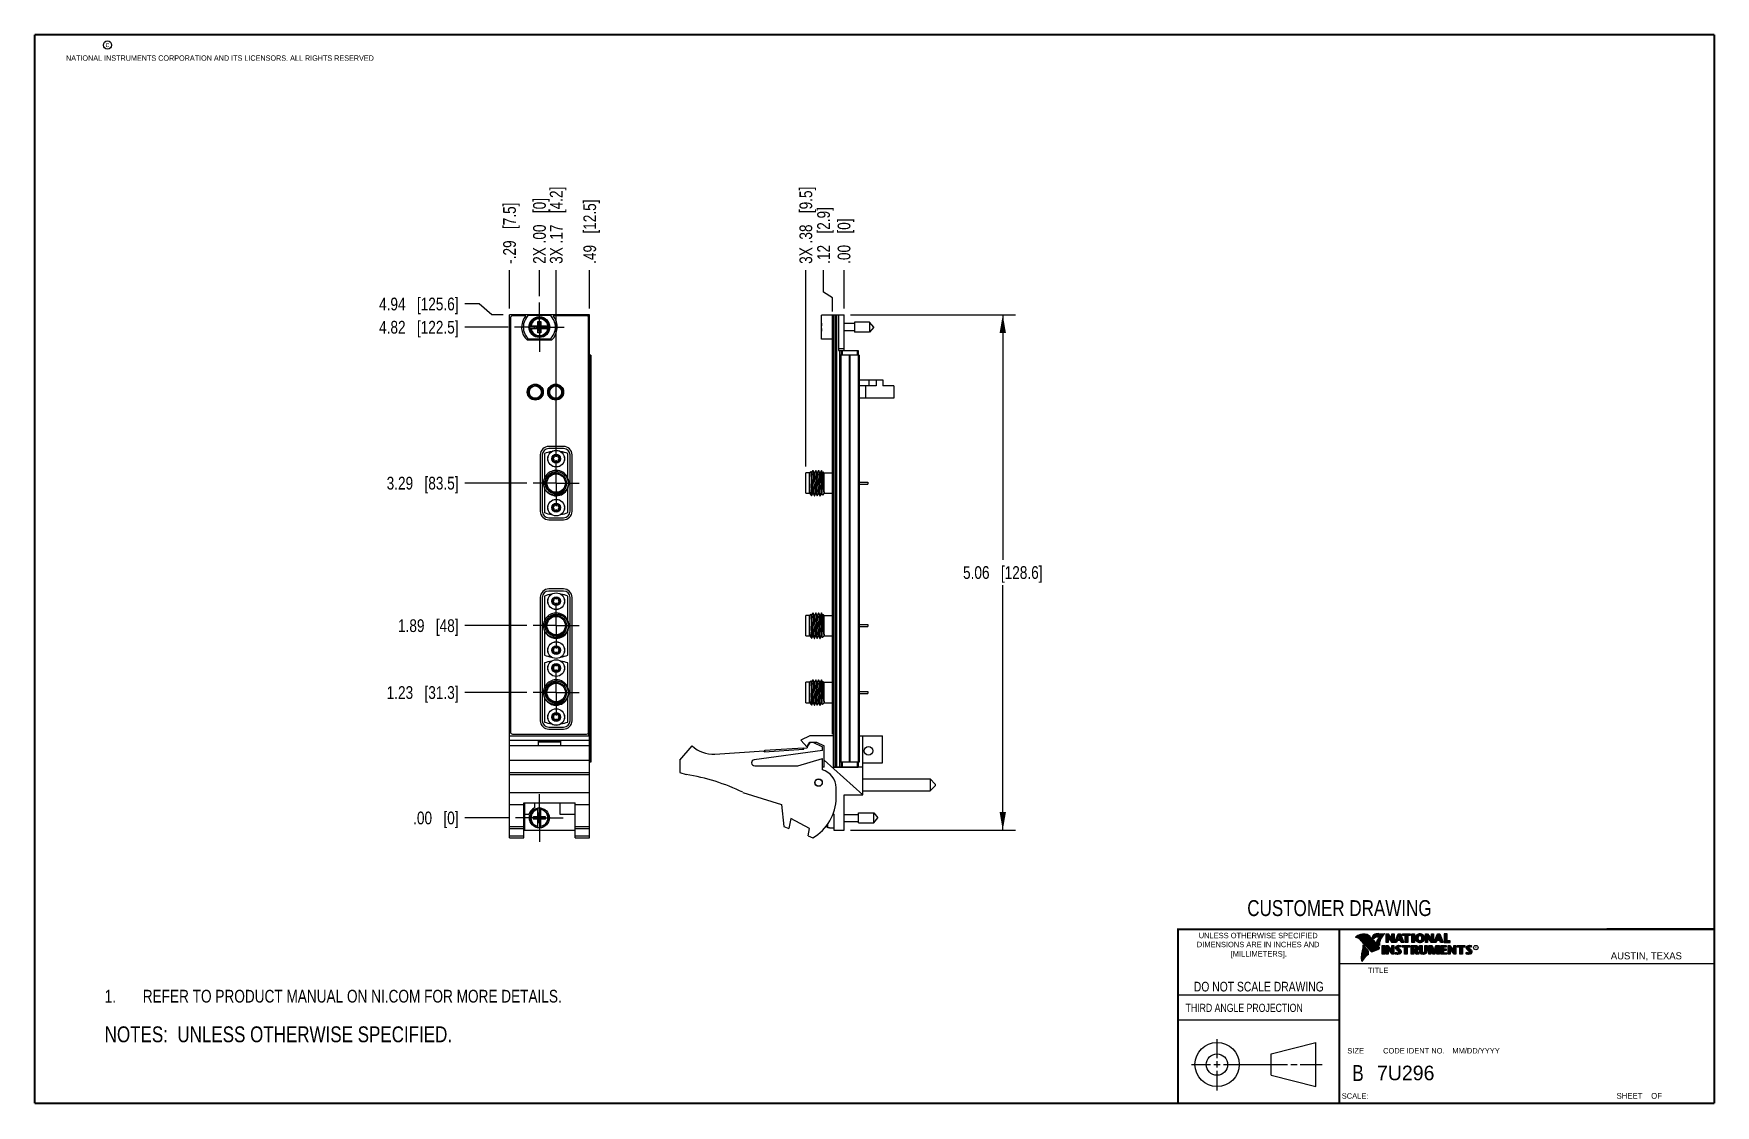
# Model space of a CAD drawing. Header units: inches. Extents: x 0.2 to 16.8, y 0.2 to 10.8.
import ezdxf

# ---------------------------------------------------------------- set-up
doc = ezdxf.new("R2010")
doc.units = ezdxf.units.IN
doc.header["$LTSCALE"] = 0.935
doc.header["$MEASUREMENT"] = 0
doc.linetypes.add('CENTER', pattern=[0.6, 0.375, -0.075, 0.075, -0.075])
doc.layers.get('0').update_dxf_attribs({"linetype": 'CONTINUOUS'})
for name, color, linetype in [('02___PRT_ALL_AXES', 7, 'CONTINUOUS'), ('DEFAULT_1', 7, 'CENTER'), ('DETAIL', 7, 'CONTINUOUS'), ('DIMENSIONS', 7, 'CONTINUOUS')]:
    doc.layers.add(name, color=color, linetype=linetype)
doc.styles.get("Standard").update_dxf_attribs({"font": 'txt', "width": 0.8})
doc.styles.add('TEXTSTYLE_2', font='txt')
doc.styles.add('TEXTSTYLE_3', font='txt', dxfattribs={"width": 0.95})
doc.dimstyles.new('DIMSTYLE_1', dxfattribs={"dimtxt": 0.125, "dimasz": 0.18, "dimexe": 0.125, "dimexo": 0.0625, "dimgap": 0.03125, "dimtad": 0, "dimtih": 1, "dimtoh": 1, "dimzin": 4, "dimdsep": 46, "dimtxsty": 'STANDARD', "dimblk": '_FILLED', "dimblk1": '_FILLED', "dimblk2": '_FILLED', "dimcen": 0.09, "dimadec": 0, "dimazin": 0, "dimtp": 0.001, "dimtm": 0.001, "dimtfac": 1, "dimtofl": 0, "dimtmove": 0, "dimatfit": 3, "dimldrblk": '_FILLED', "dimfxl": 1, "dimtolj": 1, "dimtzin": 4, "dimarcsym": 0})
doc.dimstyles.new('DIMSTYLE_2', dxfattribs={"dimtxt": 0.125, "dimasz": 0.18, "dimexe": 0.125, "dimexo": 0.0625, "dimgap": 0.03125, "dimtad": 0, "dimtih": 1, "dimtoh": 1, "dimzin": 4, "dimdsep": 46, "dimtxsty": 'STANDARD', "dimblk": '_FILLED', "dimblk1": '_FILLED', "dimblk2": '_FILLED', "dimcen": 0.09, "dimadec": 0, "dimazin": 0, "dimtfac": 1, "dimtofl": 0, "dimtmove": 0, "dimatfit": 3, "dimldrblk": '_FILLED', "dimfxl": 1, "dimtolj": 1, "dimtzin": 4, "dimarcsym": 0})
doc.dimstyles.new('DIMSTYLE_3', dxfattribs={"dimtxt": 0.125, "dimasz": 0.18, "dimexe": 0.125, "dimexo": 0.0625, "dimgap": 0.0625, "dimtad": 0, "dimtih": 1, "dimtoh": 1, "dimzin": 4, "dimdsep": 46, "dimtxsty": 'STANDARD', "dimblk": '_FILLED', "dimblk1": '_FILLED', "dimblk2": '_FILLED', "dimcen": 0.09, "dimadec": 0, "dimazin": 0, "dimtp": 0.001, "dimtm": 0.001, "dimtfac": 1, "dimtofl": 0, "dimtmove": 0, "dimatfit": 3, "dimldrblk": '_FILLED', "dimfxl": 1, "dimtolj": 1, "dimtzin": 4, "dimarcsym": 0})

msp = doc.modelspace()

# ---------------------------------------------------------------- texts
at = {"color": 2, "linetype": 'CONTINUOUS', "attachment_point": 1, "line_spacing_factor": 0.9}
for s, insert, char_height, width in [('c', (0.946, 10.689), 0.053, 0.0424), ('NATIONAL INSTRUMENTS CORPORATION AND ITS LICENSORS. ALL RIGHTS RESERVED', (0.558, 10.555), 0.053, 3.0104), ('THIRD ANGLE PROJECTION', (11.556, 1.238), 0.08, 1.408)]:
    msp.add_mtext(s, dxfattribs=dict(at, insert=insert, char_height=char_height, width=width))
at = {"color": 7, "linetype": 'CONTINUOUS', "attachment_point": 2, "line_spacing_factor": 0.9}
for s, insert, char_height, width in [('CUSTOMER DRAWING', (13.067, 2.256), 0.15625, 2), ('DO NOT SCALE DRAWING', (12.275, 1.454), 0.095, 1.52), ('B', (13.25, 0.636), 0.156, 0.125)]:
    msp.add_mtext(s, dxfattribs=dict(at, insert=insert, char_height=char_height, width=width))
at = {"color": 2, "linetype": 'CONTINUOUS', "line_spacing_factor": 0.9}
for s, insert, char_height, width, attachment_point, style in [('DIMENSIONS ARE IN INCHES AND', (12.269, 1.847), 0.05325, 1.49111, 2, 'TEXTSTYLE_2'), ('UNLESS OTHERWISE SPECIFIED', (12.269, 1.935), 0.05325, 1.3846, 2, 'TEXTSTYLE_2'), ('[MILLIMETERS].', (12.275, 1.755), 0.05325, 0.74556, 2, 'TEXTSTYLE_2'), ('R', (14.397, 1.8), 0.0217, 0.02174, 1, 'TEXTSTYLE_2'), ('AUSTIN, TEXAS', (15.733, 1.744), 0.06962, 0.90502, 1, 'TEXTSTYLE_2'), ('TITLE', (13.347, 1.593), 0.0533, 0.26627, 1, 'TEXTSTYLE_2'), ('SIZE', (13.145, 0.803), 0.0533, 0.21302, 1, 'TEXTSTYLE_2'), ('CODE IDENT NO.', (13.798, 0.803), 0.05325, 0.70828, 2, 'TEXTSTYLE_3'), ('MM/DD/YYYY', (14.176, 0.803), 0.0533, 0.53254, 1, 'TEXTSTYLE_2'), ('SCALE:', (13.09, 0.359), 0.0533, 0.31952, 1, 'TEXTSTYLE_2'), ('SHEET    OF', (15.789, 0.362), 0.05726, 0.62988, 1, 'TEXTSTYLE_2')]:
    msp.add_mtext(s, dxfattribs=dict(at, insert=insert, char_height=char_height, width=width, attachment_point=attachment_point, style=style))
at = {"color": 7, "linetype": 'CONTINUOUS', "insert": (13.436, 0.63), "char_height": 0.1432, "width": 0.71578, "attachment_point": 1, "line_spacing_factor": 0.9, "style": 'TEXTSTYLE_2'}
msp.add_mtext('7U296', dxfattribs=at)

# ---------------------------------------------------------------- blocks, each defined once
blk = doc.blocks.new('CUSTOM_NOTE_BL0', base_point=(3.675, 1.312))
at = {"color": 2, "linetype": 'CONTINUOUS', "width": 0.8}
for s, p in [('1.', (0.938, 1.25)), ('REFER TO PRODUCT MANUAL ON NI.COM FOR MORE DETAILS.', (1.312, 1.25))]:
    blk.add_text(s, height=0.125, dxfattribs=at).set_placement(p)
blk = doc.blocks.new('*D0')
at = {"layer": 'DIMENSIONS', "color": 2, "linetype": 'CONTINUOUS'}
for p, q in [((8, 8.23), (8, 8.444)), ((8.086, 8.173), (8, 8.23)), ((8.086, 8.039), (8.086, 8.173))]:
    blk.add_line(p, q, dxfattribs=at)
at = {"layer": 'DIMENSIONS', "color": 2, "linetype": 'CONTINUOUS', "insert": (7.937, 8.507), "char_height": 0.125, "width": 0.925, "attachment_point": 1, "rotation": 90, "line_spacing_factor": 0.9}
blk.add_mtext('.12{\\Ftxt.shx;\\W1.000000;\\H0.125000; }[2.9]', dxfattribs=at)
blk = doc.blocks.new('_FILLED')
at = {"color": 0, "linetype": 'BYBLOCK'}
blk.add_solid([(0, 0), (-1, 0.174), (-1, -0.174)], dxfattribs=at)
blk = doc.blocks.new('*D1')
at = {"layer": 'DIMENSIONS', "color": 2, "linetype": 'CONTINUOUS'}
blk.add_line((8.201, 8.069), (8.201, 8.444), dxfattribs=at)
at = {"layer": 'DIMENSIONS', "color": 2, "linetype": 'CONTINUOUS', "insert": (8.138, 8.507), "char_height": 0.125, "width": 0.725, "attachment_point": 1, "rotation": 90, "line_spacing_factor": 0.9}
blk.add_mtext('.00{\\Ftxt.shx;\\W1.000000;\\H0.125000; }[0]', dxfattribs=at)
blk = doc.blocks.new('*D2')
at = {"layer": 'DIMENSIONS', "color": 2, "linetype": 'CONTINUOUS'}
blk.add_line((7.826, 6.515), (7.826, 8.444), dxfattribs=at)
at = {"layer": 'DIMENSIONS', "color": 2, "linetype": 'CONTINUOUS', "insert": (7.763, 8.507), "char_height": 0.125, "width": 1.225, "attachment_point": 1, "rotation": 90, "line_spacing_factor": 0.9}
blk.add_mtext('3X .38{\\Ftxt.shx;\\W1.000000;\\H0.125000; }[9.5]', dxfattribs=at)
blk = doc.blocks.new('*D3')
at = {"layer": 'DIMENSIONS', "color": 2, "linetype": 'CONTINUOUS'}
for p, q in [((8.263, 8.007), (9.885, 8.007)), ((9.76, 8.007), (9.76, 5.599)), ((9.76, 2.942), (9.76, 5.349)), ((8.263, 2.942), (9.885, 2.942))]:
    blk.add_line(p, q, dxfattribs=at)
at = {"layer": 'DIMENSIONS', "color": 2, "linetype": 'CONTINUOUS', "xscale": 0.18, "yscale": 0.18, "zscale": 0.18}
for p, rotation in [((9.76, 8.007), 90), ((9.76, 2.942), 270)]:
    blk.add_blockref('_FILLED', p, dxfattribs=dict(at, rotation=rotation))
at = {"layer": 'DIMENSIONS', "color": 2, "linetype": 'CONTINUOUS', "insert": (9.76, 5.537), "char_height": 0.125, "width": 1.225, "attachment_point": 2, "line_spacing_factor": 0.9}
blk.add_mtext('5.06{\\Ftxt.shx;\\W1.000000;\\H0.125000; }[128.6]', dxfattribs=at)
blk = doc.blocks.new('*D4')
at = {"layer": 'DIMENSIONS', "color": 2, "linetype": 'CONTINUOUS'}
blk.add_line((5.086, 4.296), (4.477, 4.296), dxfattribs=at)
at = {"layer": 'DIMENSIONS', "color": 2, "linetype": 'CONTINUOUS', "insert": (4.414, 4.358), "char_height": 0.125, "width": 1.125, "attachment_point": 3, "line_spacing_factor": 0.9}
blk.add_mtext('1.23{\\Ftxt.shx;\\W1.000000;\\H0.125000; }[31.3]', dxfattribs=at)
blk = doc.blocks.new('*D5')
at = {"layer": 'DIMENSIONS', "color": 2, "linetype": 'CONTINUOUS'}
blk.add_line((4.912, 3.064), (4.477, 3.064), dxfattribs=at)
at = {"layer": 'DIMENSIONS', "color": 2, "linetype": 'CONTINUOUS', "insert": (4.414, 3.126), "char_height": 0.125, "width": 0.725, "attachment_point": 3, "line_spacing_factor": 0.9}
blk.add_mtext('.00{\\Ftxt.shx;\\W1.000000;\\H0.125000; }[0]', dxfattribs=at)
blk = doc.blocks.new('*D6')
at = {"layer": 'DIMENSIONS', "color": 2, "linetype": 'CONTINUOUS'}
blk.add_line((5.086, 4.953), (4.477, 4.953), dxfattribs=at)
at = {"layer": 'DIMENSIONS', "color": 2, "linetype": 'CONTINUOUS', "insert": (4.414, 5.015), "char_height": 0.125, "width": 0.925, "attachment_point": 3, "line_spacing_factor": 0.9}
blk.add_mtext('1.89{\\Ftxt.shx;\\W1.000000;\\H0.125000; }[48]', dxfattribs=at)
blk = doc.blocks.new('*D7')
at = {"layer": 'DIMENSIONS', "color": 2, "linetype": 'CONTINUOUS'}
blk.add_line((5.086, 6.353), (4.477, 6.353), dxfattribs=at)
at = {"layer": 'DIMENSIONS', "color": 2, "linetype": 'CONTINUOUS', "insert": (4.414, 6.415), "char_height": 0.125, "width": 1.125, "attachment_point": 3, "line_spacing_factor": 0.9}
blk.add_mtext('3.29{\\Ftxt.shx;\\W1.000000;\\H0.125000; }[83.5]', dxfattribs=at)
blk = doc.blocks.new('*D8')
at = {"layer": 'DIMENSIONS', "color": 2, "linetype": 'CONTINUOUS'}
blk.add_line((4.902, 7.885), (4.477, 7.885), dxfattribs=at)
at = {"layer": 'DIMENSIONS', "color": 2, "linetype": 'CONTINUOUS', "insert": (4.414, 7.947), "char_height": 0.125, "width": 1.225, "attachment_point": 3, "line_spacing_factor": 0.9}
blk.add_mtext('4.82{\\Ftxt.shx;\\W1.000000;\\H0.125000; }[122.5]', dxfattribs=at)
blk = doc.blocks.new('*D9')
at = {"layer": 'DIMENSIONS', "color": 2, "linetype": 'CONTINUOUS'}
for p, q in [((4.616, 8.113), (4.477, 8.113)), ((4.74, 8.007), (4.616, 8.113)), ((4.852, 8.007), (4.74, 8.007))]:
    blk.add_line(p, q, dxfattribs=at)
at = {"layer": 'DIMENSIONS', "color": 2, "linetype": 'CONTINUOUS', "insert": (4.414, 8.175), "char_height": 0.125, "width": 1.225, "attachment_point": 3, "line_spacing_factor": 0.9}
blk.add_mtext('4.94{\\Ftxt.shx;\\W1.000000;\\H0.125000; }[125.6]', dxfattribs=at)
blk = doc.blocks.new('*D10')
at = {"layer": 'DIMENSIONS', "color": 2, "linetype": 'CONTINUOUS'}
blk.add_line((5.373, 6.64), (5.373, 8.444), dxfattribs=at)
at = {"layer": 'DIMENSIONS', "color": 2, "linetype": 'CONTINUOUS', "insert": (5.311, 8.507), "char_height": 0.125, "width": 1.225, "attachment_point": 1, "rotation": 90, "line_spacing_factor": 0.9}
blk.add_mtext('3X .17{\\Ftxt.shx;\\W1.000000;\\H0.125000; }[4.2]', dxfattribs=at)
blk = doc.blocks.new('*D11')
at = {"layer": 'DIMENSIONS', "color": 2, "linetype": 'CONTINUOUS'}
blk.add_line((5.208, 8.191), (5.208, 8.444), dxfattribs=at)
at = {"layer": 'DIMENSIONS', "color": 2, "linetype": 'CONTINUOUS', "insert": (5.146, 8.507), "char_height": 0.125, "width": 1.025, "attachment_point": 1, "rotation": 90, "line_spacing_factor": 0.9}
blk.add_mtext('2X .00{\\Ftxt.shx;\\W1.000000;\\H0.125000; }[0]', dxfattribs=at)
blk = doc.blocks.new('*D12')
at = {"layer": 'DIMENSIONS', "color": 2, "linetype": 'CONTINUOUS'}
blk.add_line((5.702, 8.069), (5.702, 8.444), dxfattribs=at)
at = {"layer": 'DIMENSIONS', "color": 2, "linetype": 'CONTINUOUS', "insert": (5.64, 8.507), "char_height": 0.125, "width": 1.025, "attachment_point": 1, "rotation": 90, "line_spacing_factor": 0.9}
blk.add_mtext('.49{\\Ftxt.shx;\\W1.000000;\\H0.125000; }[12.5]', dxfattribs=at)
blk = doc.blocks.new('*D13')
at = {"layer": 'DIMENSIONS', "color": 2, "linetype": 'CONTINUOUS'}
blk.add_line((4.914, 8.069), (4.914, 8.444), dxfattribs=at)
at = {"layer": 'DIMENSIONS', "color": 2, "linetype": 'CONTINUOUS', "insert": (4.852, 8.507), "char_height": 0.125, "width": 1.025, "attachment_point": 1, "rotation": 90, "line_spacing_factor": 0.9}
blk.add_mtext('-.29{\\Ftxt.shx;\\W1.000000;\\H0.125000; }[7.5]', dxfattribs=at)
blk = doc.blocks.new('NOTES_HEADER_BL1', base_point=(3.1215, 0.9375))
at = {"layer": 'DETAIL', "color": 2, "linetype": 'CONTINUOUS', "width": 0.8}
blk.add_text('NOTES:  UNLESS OTHERWISE SPECIFIED.', height=0.156, dxfattribs=at).set_placement((0.9375, 0.8595))

# ---------------------------------------------------------------- dimensions: what is measured, and where the dimension line sits
at = {"layer": 'DIMENSIONS', "color": 2, "linetype": 'CONTINUOUS'}
for feature_location, offset, origin, text, dimstyle, picture, middle in [((5.373017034, 6.640117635), (0, 1.80398126), (5.208017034, 8.128098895), '3X <>', 'DIMSTYLE_1', '*D10', (5.373017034, 9.119098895)), ((7.825568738, 6.515117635), (0, 1.92898126), (8.200568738, 6.452617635), '3X <>', 'DIMSTYLE_1', '*D2', (7.825568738, 9.119098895)), ((4.914, 8.069), (0, 0.375), (5.208, 8.007), '-<>', 'DIMSTYLE_1', '*D13', (4.914, 9.019)), ((5.208017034, 8.190598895), (0, 0.2535), (5.208017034, 8.128098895), '2X <>', 'DIMSTYLE_2', '*D11', (5.208017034, 9.019098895))]:
    dim = msp.add_ordinate_dim(feature_location=feature_location, offset=offset, dtype=1, origin=origin, text=text, dimstyle=dimstyle, dxfattribs=at)
    dim.commit()
    dim.dimension.update_dxf_attribs({"geometry": picture, "text_midpoint": middle})
for feature_location, offset, dtype, origin, dimstyle, picture, middle in [((5.702, 8.069), (0, 0.375), 1, (5.208, 8.007), 'DIMSTYLE_1', '*D12', (5.702, 9.019)), ((8.086, 8.039), (-0.086, 0.405), 0, (8.201, 8.007), 'DIMSTYLE_1', '*D0', (8, 8.969)), ((8.200568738, 8.069098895), (0, 0.375), 1, (8.200568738, 8.006598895), 'DIMSTYLE_2', '*D1', (8.200568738, 8.869098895)), ((4.852, 8.007), (-0.375, 0.106), 0, (4.914, 3.064), 'DIMSTYLE_1', '*D9', (3.802, 8.113)), ((4.902, 7.885), (-0.426, 0), 0, (4.965, 3.064), 'DIMSTYLE_1', '*D8', (3.802, 7.885)), ((5.086, 6.353), (-0.609, 0), 0, (5.148, 3.064), 'DIMSTYLE_1', '*D7', (3.852, 6.353)), ((5.086, 4.953), (-0.609, 0), 0, (5.148, 3.064), 'DIMSTYLE_1', '*D6', (3.952, 4.953)), ((5.086, 4.296), (-0.609, 0), 0, (4.974, 3.064), 'DIMSTYLE_1', '*D4', (3.852, 4.296)), ((4.911517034, 3.063698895), (-0.435, 0), 0, (4.974017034, 3.063698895), 'DIMSTYLE_2', '*D5', (4.051517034, 3.063698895))]:
    dim = msp.add_ordinate_dim(feature_location=feature_location, offset=offset, dtype=dtype, origin=origin, dimstyle=dimstyle, dxfattribs=at)
    dim.commit()
    dim.dimension.update_dxf_attribs({"geometry": picture, "text_midpoint": middle})
dim = msp.add_linear_dim(base=(9.7604, 2.9417), p1=(8.2006, 8.0066), p2=(8.2006, 2.9417), angle=270, dimstyle='DIMSTYLE_3', dxfattribs=at)
dim.commit()
dim.dimension.update_dxf_attribs({"geometry": '*D3', "text_midpoint": (9.7604, 5.4741), "dimtype": 160})

# ---------------------------------------------------------------- linework, layer by layer
at = {"color": 7, "linetype": 'CONTINUOUS'}
for p, q in [((4.914, 2.869), (4.914, 8.007)), ((5.702, 8.007), (4.914, 8.007)), ((4.924, 7.977), (4.924, 3.907)), ((5.074, 7.997), (4.944, 7.997)), ((5.104, 8.003), (5.312, 8.003)), ((5.194, 7.828), (5.222, 7.942)), ((5.194, 7.898), (5.194, 7.942)), ((5.222, 7.828), (5.194, 7.942)), ((5.194, 7.942), (5.222, 7.942)), ((5.222, 7.942), (5.222, 7.898)), ((5.672, 7.997), (5.342, 7.997)), ((5.692, 3.907), (5.692, 7.977)), ((5.702, 2.869), (5.702, 8.007)), ((7.981, 7.766), (7.981, 8.003)), ((8.101, 8.003), (7.981, 8.003)), ((8.086, 3.887), (8.086, 7.997)), ((8.101, 7.997), (8.086, 7.997)), ((8.101, 3.564), (8.101, 8.007)), ((8.101, 8.007), (8.201, 8.007)), ((8.131, 3.564), (8.131, 8.007)), ((8.147, 8.007), (8.147, 7.657)), ((8.201, 7.657), (8.201, 8.007)), ((8.304, 7.934), (8.304, 7.835)), ((8.452, 7.934), (8.304, 7.934)), ((8.452, 7.934), (8.452, 7.835)), ((8.494, 7.885), (8.452, 7.934)), ((5.312, 7.766), (5.104, 7.766)), ((5.113, 7.898), (5.196, 7.898)), ((5.113, 7.871), (5.196, 7.871)), ((5.159, 7.873), (5.159, 7.896)), ((5.159, 7.873), (5.257, 7.896)), ((5.196, 7.896), (5.159, 7.896)), ((5.159, 7.896), (5.257, 7.873)), ((5.159, 7.873), (5.196, 7.873)), ((5.194, 7.828), (5.194, 7.871)), ((5.222, 7.828), (5.194, 7.828)), ((5.196, 7.898), (5.196, 7.896)), ((5.196, 7.873), (5.22, 7.896)), ((5.22, 7.873), (5.196, 7.896)), ((5.196, 7.871), (5.196, 7.873)), ((5.22, 7.898), (5.22, 7.896)), ((5.22, 7.898), (5.303, 7.898)), ((5.257, 7.896), (5.22, 7.896)), ((5.22, 7.871), (5.22, 7.873)), ((5.22, 7.873), (5.257, 7.873)), ((5.22, 7.871), (5.303, 7.871)), ((5.222, 7.871), (5.222, 7.828)), ((5.257, 7.873), (5.257, 7.896)), ((7.981, 7.898), (7.978, 7.898)), ((7.978, 7.871), (7.981, 7.871)), ((8.086, 7.766), (7.981, 7.766)), ((8.304, 7.92), (8.201, 7.92)), ((8.304, 7.85), (8.201, 7.85)), ((8.452, 7.835), (8.304, 7.835)), ((8.494, 7.885), (8.452, 7.835)), ((5.326, 7.756), (5.09, 7.756)), ((5.713, 7.611), (5.702, 7.611)), ((5.713, 7.611), (5.713, 3.611)), ((8.147, 7.657), (8.341, 7.657)), ((8.161, 7.611), (8.161, 3.611)), ((8.349, 7.611), (8.161, 7.611)), ((8.171, 7.657), (8.171, 7.611)), ((8.341, 7.657), (8.341, 7.611)), ((8.349, 7.611), (8.349, 3.611)), ((5.18, 7.314), (5.18, 7.307)), ((5.2, 7.307), (5.18, 7.307)), ((5.228, 7.278), (5.228, 7.247)), ((5.308, 7.278), (5.308, 7.247)), ((5.4, 7.307), (5.336, 7.307)), ((5.428, 7.247), (5.428, 7.278)), ((8.349, 7.367), (8.581, 7.367)), ((8.518, 7.307), (8.349, 7.307)), ((8.443, 7.367), (8.443, 7.307)), ((8.518, 7.367), (8.518, 7.307)), ((8.581, 7.367), (8.581, 7.307)), ((8.691, 7.307), (8.581, 7.307)), ((8.691, 7.307), (8.691, 7.187)), ((8.691, 7.187), (8.349, 7.187)), ((5.217, 6.63), (5.217, 6.076)), ((5.237, 6.63), (5.237, 6.076)), ((5.258, 6.643), (5.258, 6.401)), ((5.446, 6.713), (5.3, 6.713)), ((5.446, 6.693), (5.3, 6.693)), ((5.488, 6.401), (5.488, 6.643)), ((5.509, 6.076), (5.509, 6.63)), ((5.529, 6.076), (5.529, 6.63)), ((7.826, 6.253), (7.826, 6.453)), ((7.861, 6.453), (7.826, 6.453)), ((7.861, 6.453), (7.874, 6.466)), ((7.861, 6.253), (7.861, 6.453)), ((7.881, 6.453), (7.874, 6.466)), ((7.874, 6.466), (7.874, 6.466)), ((7.874, 6.466), (7.874, 6.465)), ((7.895, 6.477), (7.881, 6.453)), ((7.882, 6.452), (7.881, 6.453)), ((7.909, 6.452), (7.895, 6.477)), ((7.895, 6.477), (7.895, 6.477)), ((7.923, 6.477), (7.909, 6.453)), ((7.923, 6.477), (7.923, 6.478)), ((7.923, 6.478), (7.923, 6.477)), ((7.937, 6.452), (7.923, 6.477)), ((7.95, 6.477), (7.937, 6.453)), ((7.965, 6.452), (7.951, 6.477)), ((7.978, 6.477), (7.965, 6.453)), ((7.978, 6.477), (7.979, 6.477)), ((7.993, 6.452), (7.979, 6.477)), ((7.997, 6.461), (7.992, 6.453)), ((7.997, 6.461), (7.997, 6.461)), ((7.997, 6.461), (8.006, 6.453)), ((8.006, 6.253), (8.006, 6.453)), ((8.006, 6.453), (8.086, 6.453)), ((5.258, 6.304), (5.258, 6.062)), ((5.488, 6.062), (5.488, 6.304)), ((8.349, 6.363), (8.436, 6.363)), ((8.349, 6.343), (8.436, 6.343)), ((8.436, 6.363), (8.436, 6.343)), ((7.826, 6.253), (7.861, 6.253)), ((7.861, 6.253), (7.865, 6.248)), ((7.865, 6.248), (7.867, 6.252)), ((7.865, 6.248), (7.865, 6.248)), ((7.867, 6.253), (7.867, 6.252)), ((7.867, 6.252), (7.875, 6.238)), ((7.876, 6.238), (7.875, 6.238)), ((7.876, 6.238), (7.883, 6.23)), ((7.883, 6.231), (7.895, 6.252)), ((7.883, 6.23), (7.883, 6.231)), ((7.895, 6.253), (7.909, 6.228)), ((7.909, 6.228), (7.923, 6.252)), ((7.923, 6.253), (7.936, 6.228)), ((7.937, 6.228), (7.951, 6.252)), ((7.95, 6.253), (7.964, 6.228)), ((7.965, 6.228), (7.978, 6.252)), ((7.978, 6.253), (7.978, 6.252)), ((7.978, 6.252), (7.988, 6.235)), ((8.006, 6.253), (7.988, 6.235)), ((7.988, 6.235), (7.988, 6.235)), ((8.006, 6.253), (8.086, 6.253)), ((5.3, 6.013), (5.446, 6.013)), ((5.3, 5.993), (5.446, 5.993)), ((5.446, 5.313), (5.3, 5.313)), ((5.446, 5.293), (5.3, 5.293)), ((5.217, 5.23), (5.217, 4.019)), ((5.237, 5.23), (5.237, 4.019)), ((5.258, 5.243), (5.258, 5.001)), ((5.488, 5.001), (5.488, 5.243)), ((5.509, 4.019), (5.509, 5.23)), ((5.529, 4.019), (5.529, 5.23)), ((7.826, 4.853), (7.826, 5.053)), ((7.861, 5.053), (7.826, 5.053)), ((7.861, 5.053), (7.874, 5.066)), ((7.861, 4.853), (7.861, 5.053)), ((7.881, 5.053), (7.874, 5.066)), ((7.874, 5.066), (7.874, 5.066)), ((7.874, 5.066), (7.874, 5.065)), ((7.895, 5.077), (7.881, 5.053)), ((7.882, 5.052), (7.881, 5.053)), ((7.909, 5.052), (7.895, 5.077)), ((7.895, 5.077), (7.895, 5.077)), ((7.923, 5.077), (7.909, 5.053)), ((7.923, 5.077), (7.923, 5.078)), ((7.923, 5.078), (7.923, 5.077)), ((7.937, 5.052), (7.923, 5.077)), ((7.95, 5.077), (7.937, 5.053)), ((7.965, 5.052), (7.951, 5.077)), ((7.978, 5.077), (7.965, 5.053)), ((7.978, 5.077), (7.979, 5.077)), ((7.993, 5.052), (7.979, 5.077)), ((7.997, 5.061), (7.992, 5.053)), ((7.997, 5.061), (8.006, 5.053)), ((7.997, 5.061), (7.997, 5.061)), ((8.006, 4.853), (8.006, 5.053)), ((8.006, 5.053), (8.086, 5.053)), ((8.349, 4.963), (8.436, 4.963)), ((8.436, 4.963), (8.436, 4.943)), ((5.258, 4.904), (5.258, 4.662)), ((5.488, 4.662), (5.488, 4.904)), ((7.826, 4.853), (7.861, 4.853)), ((7.861, 4.853), (7.865, 4.848)), ((7.865, 4.848), (7.867, 4.852)), ((7.865, 4.848), (7.865, 4.848)), ((7.867, 4.853), (7.867, 4.852)), ((7.867, 4.852), (7.875, 4.838)), ((7.876, 4.838), (7.875, 4.838)), ((7.876, 4.838), (7.883, 4.83)), ((7.883, 4.831), (7.895, 4.852)), ((7.883, 4.83), (7.883, 4.831)), ((7.895, 4.853), (7.909, 4.828)), ((7.909, 4.828), (7.923, 4.852)), ((7.923, 4.853), (7.936, 4.828)), ((7.937, 4.828), (7.951, 4.852)), ((7.95, 4.853), (7.964, 4.828)), ((7.965, 4.828), (7.978, 4.852)), ((7.978, 4.853), (7.978, 4.852)), ((7.978, 4.852), (7.988, 4.835)), ((8.006, 4.853), (7.988, 4.835)), ((7.988, 4.835), (7.988, 4.835)), ((8.006, 4.853), (8.086, 4.853)), ((8.349, 4.943), (8.436, 4.943)), ((5.258, 4.586), (5.258, 4.344)), ((5.488, 4.344), (5.488, 4.586)), ((7.826, 4.196), (7.826, 4.396)), ((7.861, 4.396), (7.826, 4.396)), ((7.861, 4.396), (7.874, 4.409)), ((7.861, 4.196), (7.861, 4.396)), ((7.882, 4.395), (7.874, 4.409)), ((7.874, 4.409), (7.874, 4.409)), ((7.874, 4.409), (7.874, 4.408)), ((7.895, 4.42), (7.881, 4.396)), ((7.909, 4.395), (7.895, 4.42)), ((7.895, 4.42), (7.895, 4.42)), ((7.923, 4.42), (7.909, 4.396)), ((7.923, 4.421), (7.923, 4.42)), ((7.923, 4.42), (7.923, 4.421)), ((7.937, 4.395), (7.923, 4.42)), ((7.95, 4.42), (7.937, 4.396)), ((7.965, 4.395), (7.951, 4.42)), ((7.978, 4.42), (7.965, 4.396)), ((7.978, 4.42), (7.979, 4.42)), ((7.993, 4.395), (7.979, 4.42)), ((7.997, 4.404), (7.992, 4.396)), ((7.997, 4.404), (8.006, 4.396)), ((7.997, 4.404), (7.997, 4.404)), ((8.006, 4.196), (8.006, 4.396)), ((8.006, 4.396), (8.086, 4.396)), ((8.349, 4.306), (8.436, 4.306)), ((8.436, 4.306), (8.436, 4.286)), ((5.258, 4.247), (5.258, 4.005)), ((5.488, 4.005), (5.488, 4.247)), ((7.826, 4.196), (7.861, 4.196)), ((7.861, 4.196), (7.865, 4.191)), ((7.865, 4.191), (7.867, 4.195)), ((7.865, 4.191), (7.865, 4.191)), ((7.867, 4.196), (7.875, 4.181)), ((7.876, 4.181), (7.875, 4.181)), ((7.876, 4.181), (7.883, 4.173)), ((7.883, 4.174), (7.895, 4.195)), ((7.883, 4.173), (7.883, 4.174)), ((7.895, 4.196), (7.909, 4.171)), ((7.909, 4.171), (7.923, 4.195)), ((7.923, 4.196), (7.936, 4.171)), ((7.937, 4.171), (7.951, 4.195)), ((7.95, 4.196), (7.964, 4.171)), ((7.965, 4.171), (7.978, 4.195)), ((7.978, 4.196), (7.988, 4.178)), ((8.006, 4.196), (7.988, 4.178)), ((7.988, 4.178), (7.988, 4.178)), ((8.006, 4.196), (8.086, 4.196)), ((8.349, 4.286), (8.436, 4.286)), ((4.914, 3.871), (5.702, 3.871)), ((4.914, 3.828), (5.702, 3.828)), ((4.944, 3.887), (5.672, 3.887)), ((5.198, 3.818), (5.418, 3.818)), ((5.198, 3.771), (5.198, 3.818)), ((5.198, 3.811), (5.418, 3.811)), ((5.3, 3.956), (5.446, 3.956)), ((5.3, 3.936), (5.446, 3.936)), ((5.418, 3.771), (5.418, 3.818)), ((7.866, 3.871), (7.777, 3.828)), ((7.777, 3.828), (7.837, 3.758)), ((7.837, 3.758), (7.87, 3.808)), ((7.838, 3.765), (7.866, 3.808)), ((8.096, 3.871), (7.866, 3.871)), ((7.866, 3.808), (7.93, 3.808)), ((7.894, 3.808), (7.988, 3.761)), ((7.93, 3.808), (8.006, 3.771)), ((8.101, 3.887), (8.086, 3.887)), ((8.096, 3.561), (8.096, 3.871)), ((8.349, 3.871), (8.577, 3.871)), ((8.387, 3.292), (8.387, 3.871)), ((8.577, 3.606), (8.577, 3.871)), ((5.702, 3.771), (4.914, 3.771)), ((6.588, 3.631), (6.708, 3.771)), ((6.931, 3.691), (7.416, 3.723)), ((7.988, 3.726), (7.319, 3.635)), ((7.417, 3.713), (7.416, 3.723)), ((7.417, 3.713), (7.806, 3.739)), ((7.424, 3.729), (7.798, 3.753)), ((7.425, 3.714), (7.424, 3.729)), ((7.748, 3.576), (7.988, 3.646)), ((7.799, 3.738), (7.798, 3.753)), ((7.806, 3.749), (7.838, 3.751)), ((7.806, 3.739), (7.806, 3.749)), ((7.838, 3.765), (7.838, 3.751)), ((7.988, 3.726), (7.988, 3.761)), ((7.988, 3.536), (7.988, 3.646)), ((8.006, 3.561), (8.006, 3.771)), ((4.914, 3.631), (5.702, 3.631)), ((4.914, 3.511), (5.702, 3.511)), ((4.914, 3.491), (5.702, 3.491)), ((5.713, 3.611), (5.702, 3.611)), ((6.588, 3.631), (6.588, 3.511)), ((6.588, 3.511), (6.65, 3.491)), ((7.323, 3.576), (7.748, 3.576)), ((8.006, 3.561), (7.988, 3.561)), ((8.387, 3.292), (8.006, 3.632)), ((8.387, 3.561), (8.096, 3.561)), ((8.101, 3.564), (8.341, 3.564)), ((8.349, 3.611), (8.161, 3.611)), ((8.171, 3.611), (8.171, 3.564)), ((8.201, 3.564), (8.201, 3.561)), ((8.341, 3.611), (8.341, 3.564)), ((8.387, 3.606), (8.577, 3.606)), ((4.914, 3.315), (5.702, 3.315)), ((7.208, 3.315), (7.588, 3.196)), ((8.123, 3.261), (8.123, 3.361)), ((8.387, 3.447), (9.047, 3.447)), ((8.387, 3.329), (9.047, 3.329)), ((9.097, 3.397), (9.047, 3.447)), ((9.047, 3.447), (9.047, 3.329)), ((9.097, 3.379), (9.047, 3.329)), ((9.097, 3.397), (9.097, 3.379)), ((4.914, 3.196), (5.056, 3.196)), ((5.056, 3.211), (5.56, 3.211)), ((5.056, 2.869), (5.056, 3.211)), ((5.062, 3.211), (5.062, 2.942)), ((5.159, 3.211), (5.159, 3.161)), ((5.194, 3.075), (5.194, 3.158)), ((5.222, 3.075), (5.222, 3.158)), ((5.409, 3.211), (5.409, 3.102)), ((5.56, 2.869), (5.56, 3.211)), ((5.56, 3.196), (5.702, 3.196)), ((7.588, 3.196), (7.608, 2.979)), ((8.201, 2.942), (8.201, 3.292)), ((8.201, 3.292), (8.387, 3.292)), ((4.914, 2.979), (5.056, 2.979)), ((5.062, 3.102), (5.106, 3.102)), ((5.151, 3.05), (5.265, 3.077)), ((5.151, 3.077), (5.194, 3.077)), ((5.151, 3.077), (5.265, 3.05)), ((5.151, 3.05), (5.151, 3.077)), ((5.194, 3.05), (5.151, 3.05)), ((5.194, 3.075), (5.196, 3.075)), ((5.194, 3.052), (5.196, 3.052)), ((5.194, 2.969), (5.194, 3.052)), ((5.22, 3.112), (5.196, 3.112)), ((5.22, 3.015), (5.196, 3.112)), ((5.196, 3.112), (5.196, 3.075)), ((5.196, 3.015), (5.22, 3.112)), ((5.196, 3.075), (5.22, 3.052)), ((5.196, 3.052), (5.22, 3.075)), ((5.196, 3.052), (5.196, 3.015)), ((5.22, 3.015), (5.196, 3.015)), ((5.22, 3.075), (5.22, 3.112)), ((5.222, 3.075), (5.22, 3.075)), ((5.222, 3.052), (5.22, 3.052)), ((5.22, 3.015), (5.22, 3.052)), ((5.222, 3.077), (5.265, 3.077)), ((5.222, 2.969), (5.222, 3.052)), ((5.265, 3.05), (5.222, 3.05)), ((5.265, 3.077), (5.265, 3.05)), ((5.409, 3.102), (5.56, 3.102)), ((5.56, 2.979), (5.702, 2.979)), ((7.608, 2.979), (7.658, 2.959)), ((7.678, 3.059), (7.658, 2.959)), ((7.862, 2.959), (7.678, 3.059)), ((8.094, 3.107), (8.101, 3.102)), ((8.101, 3.102), (8.101, 2.942)), ((8.201, 3.099), (8.344, 3.099)), ((8.201, 3.029), (8.344, 3.029)), ((8.344, 3.014), (8.344, 3.113)), ((8.344, 3.113), (8.492, 3.113)), ((8.344, 3.014), (8.492, 3.014)), ((8.492, 3.113), (8.534, 3.064)), ((8.492, 3.014), (8.492, 3.113)), ((8.492, 3.014), (8.534, 3.064)), ((4.914, 2.959), (5.056, 2.959)), ((4.914, 2.887), (5.056, 2.887)), ((4.914, 2.869), (5.056, 2.869)), ((5.062, 2.942), (5.56, 2.942)), ((5.56, 2.959), (5.702, 2.959)), ((5.56, 2.887), (5.702, 2.887)), ((5.56, 2.869), (5.702, 2.869)), ((7.847, 2.887), (7.862, 2.959)), ((7.847, 2.887), (7.894, 2.869)), ((8.043, 2.97), (8.051, 2.97)), ((8.051, 2.97), (8.059, 2.969)), ((8.059, 2.969), (8.059, 2.968)), ((8.059, 2.968), (8.101, 2.966)), ((8.101, 2.942), (8.201, 2.942)), ((12.396, 0.746), (12.836, 0.859)), ((12.836, 0.425), (12.836, 0.859)), ((12.396, 0.536), (12.396, 0.746)), ((12.396, 0.536), (12.836, 0.425))]:
    msp.add_line(p, q, dxfattribs=at)
at = {"color": 9, "linetype": 'CONTINUOUS'}
for p, q in [((5.69, 8.007), (5.69, 7.984)), ((8.101, 7.977), (8.086, 7.977)), ((8.113, 8.007), (8.113, 3.564)), ((8.119, 8.007), (8.119, 3.564)), ((5.704, 7.611), (5.704, 3.611)), ((5.713, 7.611), (5.713, 3.611)), ((8.201, 7.672), (8.147, 7.672)), ((8.16, 3.564), (8.16, 7.657)), ((8.17, 7.611), (8.17, 3.611)), ((8.181, 7.657), (8.181, 7.611)), ((8.252, 7.611), (8.252, 3.611)), ((8.259, 7.611), (8.259, 3.611)), ((8.331, 7.657), (8.331, 7.611)), ((8.34, 7.611), (8.34, 3.611)), ((8.412, 7.307), (8.412, 7.187)), ((5.69, 3.899), (5.69, 3.871)), ((8.101, 3.907), (8.086, 3.907)), ((8.181, 3.611), (8.181, 3.564)), ((8.331, 3.611), (8.331, 3.564)), ((8.029, 2.982), (8.029, 2.988)), ((8.043, 2.97), (8.043, 3.006))]:
    msp.add_line(p, q, dxfattribs=at)
at = {"color": 2, "linetype": 'CONTINUOUS'}
for p, q in [((13.231, 1.893), (13.231, 1.895)), ((13.235, 1.892), (13.235, 1.897)), ((13.238, 1.891), (13.238, 1.899)), ((13.242, 1.889), (13.242, 1.901)), ((13.245, 1.888), (13.245, 1.903)), ((13.249, 1.886), (13.249, 1.905)), ((13.252, 1.884), (13.252, 1.907)), ((13.256, 1.882), (13.256, 1.908)), ((13.26, 1.88), (13.26, 1.91)), ((13.263, 1.877), (13.263, 1.911)), ((13.267, 1.875), (13.267, 1.912)), ((13.27, 1.872), (13.27, 1.914)), ((13.274, 1.869), (13.274, 1.915)), ((13.277, 1.866), (13.277, 1.916)), ((13.281, 1.862), (13.281, 1.916)), ((13.284, 1.859), (13.284, 1.917)), ((13.288, 1.855), (13.288, 1.918)), ((13.292, 1.851), (13.292, 1.919)), ((13.295, 1.847), (13.295, 1.919)), ((13.299, 1.843), (13.299, 1.92)), ((13.302, 1.839), (13.302, 1.92)), ((13.306, 1.835), (13.306, 1.92)), ((13.309, 1.831), (13.309, 1.92)), ((13.313, 1.827), (13.313, 1.92)), ((13.316, 1.823), (13.316, 1.92)), ((13.32, 1.819), (13.32, 1.919)), ((13.324, 1.815), (13.324, 1.919)), ((13.327, 1.81), (13.327, 1.918)), ((13.331, 1.806), (13.331, 1.917)), ((13.334, 1.802), (13.334, 1.916)), ((13.338, 1.798), (13.338, 1.915)), ((13.341, 1.794), (13.341, 1.914)), ((13.345, 1.79), (13.345, 1.912)), ((13.348, 1.786), (13.348, 1.91)), ((13.352, 1.782), (13.352, 1.908)), ((13.356, 1.778), (13.356, 1.906)), ((13.359, 1.774), (13.359, 1.903)), ((13.363, 1.77), (13.363, 1.899)), ((13.366, 1.766), (13.366, 1.895)), ((13.37, 1.763), (13.37, 1.892)), ((13.373, 1.759), (13.373, 1.888)), ((13.377, 1.756), (13.377, 1.884)), ((13.38, 1.753), (13.38, 1.88)), ((13.384, 1.751), (13.384, 1.877)), ((13.388, 1.751), (13.388, 1.873)), ((13.402, 1.878), (13.39, 1.892)), ((13.391, 1.752), (13.391, 1.869)), ((13.403, 1.881), (13.393, 1.893)), ((13.395, 1.891), (13.395, 1.9)), ((13.395, 1.753), (13.395, 1.865)), ((13.398, 1.887), (13.398, 1.906)), ((13.398, 1.755), (13.398, 1.862)), ((13.402, 1.882), (13.402, 1.91)), ((13.402, 1.756), (13.402, 1.857)), ((13.405, 1.882), (13.405, 1.913)), ((13.405, 1.758), (13.405, 1.853)), ((13.409, 1.884), (13.409, 1.915)), ((13.409, 1.759), (13.409, 1.849)), ((13.412, 1.887), (13.412, 1.917)), ((13.412, 1.761), (13.412, 1.845)), ((13.416, 1.89), (13.416, 1.918)), ((13.416, 1.762), (13.416, 1.84)), ((13.42, 1.894), (13.42, 1.919)), ((13.42, 1.764), (13.42, 1.836)), ((13.423, 1.896), (13.423, 1.92)), ((13.423, 1.766), (13.423, 1.832)), ((13.427, 1.898), (13.427, 1.921)), ((13.427, 1.767), (13.427, 1.827)), ((13.43, 1.899), (13.43, 1.921)), ((13.43, 1.769), (13.43, 1.823)), ((13.441, 1.833), (13.432, 1.844)), ((13.434, 1.9), (13.434, 1.922)), ((13.434, 1.771), (13.434, 1.819)), ((13.443, 1.834), (13.435, 1.844)), ((13.437, 1.899), (13.437, 1.922)), ((13.437, 1.841), (13.437, 1.849)), ((13.441, 1.898), (13.441, 1.923)), ((13.441, 1.837), (13.441, 1.857)), ((13.444, 1.897), (13.444, 1.923)), ((13.444, 1.833), (13.444, 1.867)), ((13.448, 1.897), (13.448, 1.923)), ((13.448, 1.829), (13.448, 1.873)), ((13.451, 1.897), (13.451, 1.924)), ((13.451, 1.825), (13.451, 1.876)), ((13.453, 1.926), (13.513, 1.927)), ((13.453, 1.924), (13.507, 1.924)), ((13.455, 1.896), (13.455, 1.924)), ((13.455, 1.821), (13.455, 1.878)), ((13.459, 1.896), (13.459, 1.924)), ((13.459, 1.83), (13.459, 1.879)), ((13.462, 1.896), (13.462, 1.924)), ((13.462, 1.854), (13.462, 1.88)), ((13.466, 1.894), (13.466, 1.924)), ((13.466, 1.864), (13.466, 1.88)), ((13.469, 1.872), (13.469, 1.924)), ((13.473, 1.879), (13.473, 1.924)), ((13.476, 1.886), (13.476, 1.924)), ((13.48, 1.892), (13.48, 1.924)), ((13.483, 1.897), (13.483, 1.924)), ((13.487, 1.902), (13.487, 1.924)), ((13.491, 1.907), (13.491, 1.924)), ((13.494, 1.911), (13.494, 1.924)), ((13.498, 1.915), (13.498, 1.924)), ((13.501, 1.919), (13.501, 1.924)), ((13.526, 1.926), (13.545, 1.926)), ((13.526, 1.839), (13.526, 1.926)), ((13.547, 1.839), (13.526, 1.839)), ((13.529, 1.924), (13.544, 1.924)), ((13.529, 1.841), (13.529, 1.924)), ((13.544, 1.841), (13.529, 1.841)), ((13.533, 1.841), (13.533, 1.924)), ((13.537, 1.841), (13.537, 1.924)), ((13.54, 1.841), (13.54, 1.924)), ((13.544, 1.924), (13.585, 1.869)), ((13.544, 1.898), (13.544, 1.924)), ((13.587, 1.841), (13.544, 1.898)), ((13.544, 1.898), (13.544, 1.841)), ((13.545, 1.926), (13.583, 1.877)), ((13.547, 1.894), (13.547, 1.919)), ((13.586, 1.839), (13.547, 1.89)), ((13.547, 1.89), (13.547, 1.839)), ((13.551, 1.889), (13.551, 1.915)), ((13.554, 1.885), (13.554, 1.91)), ((13.558, 1.88), (13.558, 1.906)), ((13.561, 1.876), (13.561, 1.901)), ((13.565, 1.871), (13.565, 1.897)), ((13.568, 1.867), (13.568, 1.892)), ((13.571, 1.862), (13.571, 1.887)), ((13.575, 1.858), (13.575, 1.883)), ((13.578, 1.853), (13.578, 1.878)), ((13.582, 1.848), (13.582, 1.874)), ((13.583, 1.926), (13.604, 1.926)), ((13.583, 1.877), (13.583, 1.926)), ((13.585, 1.924), (13.601, 1.924)), ((13.585, 1.869), (13.585, 1.924)), ((13.585, 1.844), (13.585, 1.869)), ((13.604, 1.839), (13.586, 1.839)), ((13.601, 1.841), (13.587, 1.841)), ((13.589, 1.841), (13.589, 1.924)), ((13.592, 1.841), (13.592, 1.924)), ((13.596, 1.841), (13.596, 1.924)), ((13.599, 1.841), (13.599, 1.924)), ((13.601, 1.924), (13.601, 1.841)), ((13.604, 1.926), (13.604, 1.839)), ((13.609, 1.839), (13.644, 1.926)), ((13.629, 1.839), (13.609, 1.839)), ((13.613, 1.842), (13.646, 1.924)), ((13.628, 1.842), (13.613, 1.842)), ((13.617, 1.842), (13.617, 1.852)), ((13.62, 1.842), (13.62, 1.86)), ((13.624, 1.842), (13.624, 1.869)), ((13.627, 1.842), (13.627, 1.877)), ((13.636, 1.862), (13.628, 1.842)), ((13.638, 1.86), (13.629, 1.839)), ((13.631, 1.849), (13.631, 1.886)), ((13.634, 1.857), (13.634, 1.894)), ((13.666, 1.862), (13.636, 1.862)), ((13.638, 1.862), (13.638, 1.903)), ((13.665, 1.86), (13.638, 1.86)), ((13.639, 1.871), (13.65, 1.907)), ((13.664, 1.871), (13.639, 1.871)), ((13.641, 1.878), (13.641, 1.911)), ((13.641, 1.862), (13.641, 1.871)), ((13.642, 1.874), (13.652, 1.905)), ((13.661, 1.874), (13.642, 1.874)), ((13.644, 1.926), (13.666, 1.926)), ((13.644, 1.889), (13.644, 1.92)), ((13.644, 1.862), (13.644, 1.871)), ((13.646, 1.924), (13.665, 1.924)), ((13.648, 1.901), (13.648, 1.924)), ((13.648, 1.862), (13.648, 1.871)), ((13.65, 1.907), (13.654, 1.907)), ((13.651, 1.907), (13.651, 1.924)), ((13.651, 1.862), (13.651, 1.871)), ((13.652, 1.905), (13.652, 1.905)), ((13.652, 1.905), (13.661, 1.874)), ((13.654, 1.907), (13.664, 1.871)), ((13.655, 1.904), (13.655, 1.924)), ((13.655, 1.862), (13.655, 1.871)), ((13.658, 1.892), (13.658, 1.924)), ((13.658, 1.862), (13.658, 1.871)), ((13.662, 1.879), (13.662, 1.924)), ((13.662, 1.862), (13.662, 1.871)), ((13.665, 1.924), (13.696, 1.842)), ((13.665, 1.862), (13.665, 1.922)), ((13.672, 1.839), (13.665, 1.86)), ((13.666, 1.926), (13.7, 1.839)), ((13.673, 1.842), (13.666, 1.862)), ((13.669, 1.855), (13.669, 1.913)), ((13.672, 1.845), (13.672, 1.904)), ((13.7, 1.839), (13.672, 1.839)), ((13.696, 1.842), (13.673, 1.842)), ((13.676, 1.842), (13.676, 1.895)), ((13.679, 1.842), (13.679, 1.885)), ((13.683, 1.842), (13.683, 1.876)), ((13.686, 1.842), (13.686, 1.867)), ((13.687, 1.926), (13.763, 1.926)), ((13.687, 1.91), (13.687, 1.926)), ((13.712, 1.91), (13.687, 1.91)), ((13.689, 1.924), (13.761, 1.924)), ((13.689, 1.912), (13.689, 1.924)), ((13.714, 1.912), (13.689, 1.912)), ((13.69, 1.842), (13.69, 1.858)), ((13.693, 1.912), (13.693, 1.924)), ((13.693, 1.842), (13.693, 1.849)), ((13.697, 1.912), (13.697, 1.924)), ((13.7, 1.912), (13.7, 1.924)), ((13.704, 1.912), (13.704, 1.924)), ((13.707, 1.912), (13.707, 1.924)), ((13.71, 1.912), (13.71, 1.924)), ((13.712, 1.839), (13.712, 1.91)), ((13.738, 1.839), (13.712, 1.839)), ((13.714, 1.912), (13.714, 1.924)), ((13.714, 1.842), (13.714, 1.912)), ((13.736, 1.842), (13.714, 1.842)), ((13.717, 1.842), (13.717, 1.924)), ((13.721, 1.842), (13.721, 1.924)), ((13.724, 1.842), (13.724, 1.924)), ((13.728, 1.842), (13.728, 1.924)), ((13.731, 1.842), (13.731, 1.924)), ((13.736, 1.912), (13.735, 1.924)), ((13.761, 1.912), (13.736, 1.912)), ((13.736, 1.912), (13.736, 1.842)), ((13.738, 1.912), (13.738, 1.924)), ((13.763, 1.91), (13.738, 1.91)), ((13.738, 1.91), (13.738, 1.839)), ((13.742, 1.912), (13.742, 1.924)), ((13.745, 1.912), (13.745, 1.924)), ((13.749, 1.912), (13.749, 1.924)), ((13.752, 1.912), (13.752, 1.924)), ((13.756, 1.912), (13.756, 1.924)), ((13.759, 1.912), (13.759, 1.924)), ((13.761, 1.924), (13.761, 1.912)), ((13.763, 1.926), (13.763, 1.91)), ((13.777, 1.926), (13.803, 1.926)), ((13.777, 1.839), (13.777, 1.926)), ((13.803, 1.839), (13.777, 1.839)), ((13.779, 1.924), (13.801, 1.924)), ((13.779, 1.842), (13.779, 1.924)), ((13.801, 1.842), (13.779, 1.842)), ((13.783, 1.842), (13.783, 1.924)), ((13.787, 1.842), (13.787, 1.924)), ((13.79, 1.842), (13.79, 1.924)), ((13.794, 1.842), (13.794, 1.924)), ((13.797, 1.842), (13.797, 1.924)), ((13.801, 1.924), (13.801, 1.842)), ((13.803, 1.926), (13.803, 1.839)), ((13.815, 1.885), (13.816, 1.887)), ((13.815, 1.883), (13.815, 1.885)), ((13.815, 1.882), (13.815, 1.883)), ((13.816, 1.88), (13.815, 1.882)), ((13.816, 1.894), (13.817, 1.896)), ((13.816, 1.892), (13.816, 1.894)), ((13.816, 1.891), (13.816, 1.892)), ((13.816, 1.889), (13.816, 1.891)), ((13.816, 1.887), (13.816, 1.889)), ((13.816, 1.878), (13.816, 1.88)), ((13.816, 1.876), (13.816, 1.878)), ((13.816, 1.874), (13.816, 1.876)), ((13.817, 1.872), (13.816, 1.874)), ((13.817, 1.897), (13.818, 1.899)), ((13.817, 1.896), (13.817, 1.897)), ((13.817, 1.871), (13.817, 1.872)), ((13.817, 1.869), (13.817, 1.871)), ((13.818, 1.867), (13.817, 1.869)), ((13.818, 1.901), (13.819, 1.902)), ((13.818, 1.899), (13.818, 1.901)), ((13.818, 1.89), (13.819, 1.892)), ((13.818, 1.889), (13.818, 1.89)), ((13.818, 1.887), (13.818, 1.889)), ((13.818, 1.885), (13.818, 1.887)), ((13.818, 1.883), (13.818, 1.885)), ((13.818, 1.882), (13.818, 1.883)), ((13.818, 1.88), (13.818, 1.882)), ((13.818, 1.878), (13.818, 1.88)), ((13.818, 1.876), (13.818, 1.878)), ((13.819, 1.875), (13.818, 1.876)), ((13.819, 1.866), (13.818, 1.867)), ((13.819, 1.902), (13.82, 1.904)), ((13.819, 1.895), (13.82, 1.897)), ((13.819, 1.894), (13.819, 1.895)), ((13.819, 1.892), (13.819, 1.894)), ((13.819, 1.873), (13.819, 1.875)), ((13.819, 1.871), (13.819, 1.873)), ((13.82, 1.87), (13.819, 1.871)), ((13.819, 1.864), (13.819, 1.866)), ((13.82, 1.862), (13.819, 1.864)), ((13.82, 1.904), (13.821, 1.905)), ((13.82, 1.898), (13.821, 1.9)), ((13.82, 1.897), (13.82, 1.898)), ((13.82, 1.868), (13.82, 1.87)), ((13.821, 1.866), (13.82, 1.868)), ((13.821, 1.861), (13.82, 1.862)), ((13.821, 1.906), (13.822, 1.908)), ((13.821, 1.905), (13.821, 1.906)), ((13.821, 1.901), (13.822, 1.902)), ((13.821, 1.9), (13.821, 1.901)), ((13.821, 1.866), (13.821, 1.9)), ((13.821, 1.865), (13.821, 1.866)), ((13.822, 1.863), (13.821, 1.865)), ((13.821, 1.859), (13.821, 1.861)), ((13.822, 1.858), (13.821, 1.859)), ((13.822, 1.908), (13.823, 1.909)), ((13.822, 1.902), (13.823, 1.904)), ((13.823, 1.862), (13.822, 1.863)), ((13.823, 1.856), (13.822, 1.858)), ((13.823, 1.909), (13.824, 1.911)), ((13.823, 1.904), (13.824, 1.905)), ((13.824, 1.86), (13.823, 1.862)), ((13.824, 1.855), (13.823, 1.856)), ((13.824, 1.911), (13.825, 1.912)), ((13.824, 1.906), (13.825, 1.908)), ((13.824, 1.859), (13.824, 1.906)), ((13.824, 1.905), (13.824, 1.906)), ((13.824, 1.859), (13.824, 1.86)), ((13.825, 1.858), (13.824, 1.859)), ((13.825, 1.854), (13.824, 1.855)), ((13.825, 1.912), (13.826, 1.913)), ((13.825, 1.908), (13.826, 1.909)), ((13.826, 1.856), (13.825, 1.858)), ((13.826, 1.852), (13.825, 1.854)), ((13.826, 1.913), (13.828, 1.914)), ((13.826, 1.909), (13.827, 1.91)), ((13.827, 1.855), (13.826, 1.856)), ((13.827, 1.851), (13.826, 1.852)), ((13.827, 1.91), (13.828, 1.911)), ((13.828, 1.854), (13.827, 1.855)), ((13.828, 1.85), (13.827, 1.851)), ((13.828, 1.914), (13.829, 1.916)), ((13.828, 1.911), (13.829, 1.913)), ((13.828, 1.854), (13.828, 1.911)), ((13.829, 1.853), (13.828, 1.854)), ((13.829, 1.849), (13.828, 1.85)), ((13.829, 1.916), (13.83, 1.917)), ((13.829, 1.913), (13.831, 1.914)), ((13.83, 1.852), (13.829, 1.853)), ((13.831, 1.848), (13.829, 1.849)), ((13.83, 1.917), (13.831, 1.918)), ((13.831, 1.851), (13.83, 1.852)), ((13.831, 1.918), (13.833, 1.919)), ((13.831, 1.851), (13.832, 1.915)), ((13.831, 1.914), (13.832, 1.915)), ((13.832, 1.85), (13.831, 1.851)), ((13.832, 1.847), (13.831, 1.848)), ((13.832, 1.915), (13.833, 1.916)), ((13.833, 1.849), (13.832, 1.85)), ((13.833, 1.846), (13.832, 1.847)), ((13.833, 1.919), (13.834, 1.92)), ((13.833, 1.916), (13.834, 1.917)), ((13.835, 1.848), (13.833, 1.849)), ((13.835, 1.845), (13.833, 1.846)), ((13.834, 1.92), (13.835, 1.921)), ((13.834, 1.917), (13.835, 1.918)), ((13.835, 1.921), (13.837, 1.922)), ((13.835, 1.918), (13.837, 1.919)), ((13.835, 1.848), (13.835, 1.918)), ((13.836, 1.847), (13.835, 1.848)), ((13.836, 1.844), (13.835, 1.845)), ((13.837, 1.846), (13.836, 1.847)), ((13.837, 1.843), (13.836, 1.844)), ((13.837, 1.922), (13.838, 1.922)), ((13.837, 1.919), (13.838, 1.919)), ((13.839, 1.845), (13.837, 1.846)), ((13.839, 1.842), (13.837, 1.843)), ((13.838, 1.922), (13.84, 1.923)), ((13.838, 1.919), (13.839, 1.92)), ((13.839, 1.845), (13.838, 1.919)), ((13.839, 1.92), (13.841, 1.921)), ((13.84, 1.845), (13.839, 1.845)), ((13.841, 1.842), (13.839, 1.842)), ((13.84, 1.923), (13.841, 1.924)), ((13.84, 1.892), (13.841, 1.893)), ((13.84, 1.891), (13.84, 1.892)), ((13.84, 1.89), (13.84, 1.891)), ((13.84, 1.889), (13.84, 1.89)), ((13.84, 1.888), (13.84, 1.889)), ((13.84, 1.887), (13.84, 1.888)), ((13.84, 1.886), (13.84, 1.887)), ((13.84, 1.884), (13.84, 1.886)), ((13.84, 1.883), (13.84, 1.884)), ((13.84, 1.882), (13.84, 1.883)), ((13.84, 1.881), (13.84, 1.882)), ((13.84, 1.88), (13.84, 1.881)), ((13.84, 1.878), (13.84, 1.88)), ((13.84, 1.877), (13.84, 1.878)), ((13.84, 1.876), (13.84, 1.877)), ((13.84, 1.875), (13.84, 1.876)), ((13.84, 1.874), (13.84, 1.875)), ((13.841, 1.873), (13.84, 1.874)), ((13.841, 1.844), (13.84, 1.845)), ((13.841, 1.924), (13.843, 1.924)), ((13.841, 1.921), (13.842, 1.921)), ((13.841, 1.897), (13.842, 1.898)), ((13.841, 1.896), (13.841, 1.897)), ((13.841, 1.895), (13.841, 1.896)), ((13.841, 1.894), (13.841, 1.895)), ((13.841, 1.893), (13.841, 1.894)), ((13.841, 1.872), (13.841, 1.873)), ((13.841, 1.871), (13.841, 1.872)), ((13.841, 1.87), (13.841, 1.871)), ((13.841, 1.869), (13.841, 1.87)), ((13.842, 1.868), (13.841, 1.869)), ((13.841, 1.844), (13.842, 1.868)), ((13.843, 1.843), (13.841, 1.844)), ((13.842, 1.841), (13.841, 1.842)), ((13.842, 1.921), (13.844, 1.922)), ((13.842, 1.899), (13.842, 1.921)), ((13.842, 1.9), (13.843, 1.901)), ((13.842, 1.899), (13.842, 1.9)), ((13.842, 1.898), (13.842, 1.899)), ((13.842, 1.889), (13.843, 1.89)), ((13.842, 1.888), (13.842, 1.889)), ((13.842, 1.887), (13.842, 1.888)), ((13.842, 1.886), (13.842, 1.887)), ((13.842, 1.884), (13.842, 1.886)), ((13.842, 1.883), (13.842, 1.884)), ((13.842, 1.882), (13.842, 1.883)), ((13.842, 1.881), (13.842, 1.882)), ((13.842, 1.88), (13.842, 1.881)), ((13.842, 1.879), (13.842, 1.88)), ((13.842, 1.877), (13.842, 1.879)), ((13.843, 1.876), (13.842, 1.877)), ((13.842, 1.867), (13.842, 1.868)), ((13.842, 1.866), (13.842, 1.867)), ((13.843, 1.865), (13.842, 1.866)), ((13.844, 1.84), (13.842, 1.841)), ((13.843, 1.924), (13.844, 1.925)), ((13.843, 1.902), (13.844, 1.903)), ((13.843, 1.901), (13.843, 1.902)), ((13.843, 1.902), (13.843, 1.902)), ((13.843, 1.895), (13.844, 1.896)), ((13.843, 1.894), (13.843, 1.895)), ((13.843, 1.893), (13.843, 1.894)), ((13.843, 1.892), (13.843, 1.893)), ((13.843, 1.891), (13.843, 1.892)), ((13.843, 1.89), (13.843, 1.891)), ((13.843, 1.875), (13.843, 1.876)), ((13.843, 1.874), (13.843, 1.875)), ((13.843, 1.873), (13.843, 1.874)), ((13.843, 1.872), (13.843, 1.873)), ((13.843, 1.871), (13.843, 1.872)), ((13.844, 1.87), (13.843, 1.871)), ((13.843, 1.864), (13.843, 1.865)), ((13.843, 1.863), (13.843, 1.864)), ((13.844, 1.862), (13.843, 1.863)), ((13.845, 1.843), (13.843, 1.843)), ((13.844, 1.925), (13.846, 1.925)), ((13.844, 1.922), (13.845, 1.922)), ((13.844, 1.904), (13.845, 1.905)), ((13.844, 1.903), (13.844, 1.904)), ((13.844, 1.898), (13.845, 1.899)), ((13.844, 1.897), (13.844, 1.898)), ((13.844, 1.896), (13.844, 1.897)), ((13.844, 1.897), (13.844, 1.897)), ((13.844, 1.869), (13.844, 1.87)), ((13.844, 1.868), (13.844, 1.869)), ((13.845, 1.867), (13.844, 1.868)), ((13.844, 1.868), (13.844, 1.868)), ((13.845, 1.861), (13.844, 1.862)), ((13.844, 1.862), (13.844, 1.862)), ((13.846, 1.84), (13.844, 1.84)), ((13.845, 1.922), (13.847, 1.923)), ((13.845, 1.905), (13.845, 1.922)), ((13.845, 1.905), (13.846, 1.906)), ((13.845, 1.905), (13.845, 1.905)), ((13.845, 1.9), (13.846, 1.901)), ((13.845, 1.899), (13.845, 1.9)), ((13.845, 1.9), (13.845, 1.9)), ((13.845, 1.866), (13.845, 1.867)), ((13.845, 1.865), (13.845, 1.866)), ((13.846, 1.864), (13.845, 1.865)), ((13.845, 1.86), (13.845, 1.861)), ((13.846, 1.859), (13.845, 1.86)), ((13.846, 1.842), (13.845, 1.843)), ((13.846, 1.925), (13.848, 1.926)), ((13.846, 1.906), (13.846, 1.907)), ((13.846, 1.907), (13.847, 1.907)), ((13.846, 1.902), (13.846, 1.903)), ((13.846, 1.903), (13.847, 1.903)), ((13.846, 1.901), (13.846, 1.902)), ((13.846, 1.863), (13.846, 1.864)), ((13.846, 1.864), (13.846, 1.864)), ((13.847, 1.862), (13.846, 1.863)), ((13.847, 1.858), (13.846, 1.859)), ((13.846, 1.859), (13.846, 1.859)), ((13.846, 1.842), (13.846, 1.859)), ((13.848, 1.842), (13.846, 1.842)), ((13.847, 1.839), (13.846, 1.84)), ((13.847, 1.923), (13.848, 1.923)), ((13.847, 1.907), (13.848, 1.908)), ((13.847, 1.904), (13.848, 1.905)), ((13.847, 1.903), (13.847, 1.904)), ((13.848, 1.861), (13.847, 1.862)), ((13.847, 1.862), (13.847, 1.862)), ((13.848, 1.858), (13.847, 1.858)), ((13.849, 1.839), (13.847, 1.839)), ((13.848, 1.926), (13.849, 1.926)), ((13.848, 1.923), (13.85, 1.924)), ((13.848, 1.908), (13.848, 1.909)), ((13.848, 1.909), (13.849, 1.909)), ((13.848, 1.905), (13.849, 1.906)), ((13.848, 1.905), (13.848, 1.905)), ((13.848, 1.86), (13.848, 1.861)), ((13.849, 1.86), (13.848, 1.86)), ((13.848, 1.857), (13.848, 1.858)), ((13.849, 1.856), (13.848, 1.857)), ((13.85, 1.842), (13.848, 1.842)), ((13.849, 1.926), (13.851, 1.926)), ((13.849, 1.909), (13.85, 1.91)), ((13.849, 1.906), (13.85, 1.907)), ((13.849, 1.906), (13.849, 1.906)), ((13.849, 1.859), (13.849, 1.86)), ((13.85, 1.859), (13.849, 1.859)), ((13.85, 1.856), (13.849, 1.856)), ((13.851, 1.839), (13.849, 1.839)), ((13.85, 1.924), (13.851, 1.924)), ((13.85, 1.909), (13.85, 1.924)), ((13.85, 1.91), (13.85, 1.91)), ((13.85, 1.91), (13.851, 1.91)), ((13.85, 1.907), (13.851, 1.907)), ((13.85, 1.907), (13.85, 1.907)), ((13.851, 1.858), (13.85, 1.859)), ((13.851, 1.855), (13.85, 1.856)), ((13.85, 1.842), (13.85, 1.856)), ((13.851, 1.841), (13.85, 1.842)), ((13.851, 1.926), (13.853, 1.927)), ((13.851, 1.924), (13.853, 1.924)), ((13.851, 1.91), (13.852, 1.911)), ((13.851, 1.907), (13.852, 1.908)), ((13.852, 1.858), (13.851, 1.858)), ((13.851, 1.858), (13.851, 1.858)), ((13.852, 1.855), (13.851, 1.855)), ((13.851, 1.855), (13.851, 1.855)), ((13.853, 1.841), (13.851, 1.841)), ((13.853, 1.839), (13.851, 1.839)), ((13.852, 1.911), (13.853, 1.911)), ((13.852, 1.908), (13.853, 1.908)), ((13.852, 1.908), (13.852, 1.908)), ((13.852, 1.857), (13.852, 1.858)), ((13.853, 1.857), (13.852, 1.857)), ((13.853, 1.854), (13.852, 1.855)), ((13.853, 1.927), (13.854, 1.927)), ((13.853, 1.924), (13.855, 1.924)), ((13.853, 1.911), (13.853, 1.924)), ((13.853, 1.911), (13.854, 1.911)), ((13.853, 1.908), (13.854, 1.908)), ((13.854, 1.857), (13.853, 1.857)), ((13.854, 1.854), (13.853, 1.854)), ((13.853, 1.841), (13.853, 1.854)), ((13.855, 1.841), (13.853, 1.841)), ((13.855, 1.838), (13.853, 1.839)), ((13.854, 1.927), (13.856, 1.927)), ((13.854, 1.911), (13.855, 1.912)), ((13.854, 1.911), (13.854, 1.911)), ((13.854, 1.909), (13.855, 1.909)), ((13.854, 1.908), (13.854, 1.909)), ((13.855, 1.856), (13.854, 1.857)), ((13.854, 1.857), (13.854, 1.857)), ((13.855, 1.854), (13.854, 1.854)), ((13.855, 1.924), (13.856, 1.924)), ((13.855, 1.912), (13.856, 1.912)), ((13.855, 1.909), (13.856, 1.909)), ((13.856, 1.856), (13.855, 1.856)), ((13.856, 1.854), (13.855, 1.854)), ((13.857, 1.841), (13.855, 1.841)), ((13.857, 1.838), (13.855, 1.838)), ((13.856, 1.927), (13.858, 1.927)), ((13.856, 1.924), (13.858, 1.924)), ((13.856, 1.912), (13.856, 1.924)), ((13.856, 1.912), (13.857, 1.912)), ((13.856, 1.909), (13.856, 1.909)), ((13.856, 1.909), (13.857, 1.909)), ((13.857, 1.856), (13.856, 1.856)), ((13.857, 1.854), (13.856, 1.854)), ((13.856, 1.854), (13.856, 1.854)), ((13.856, 1.841), (13.856, 1.854)), ((13.857, 1.912), (13.858, 1.912)), ((13.857, 1.909), (13.858, 1.909)), ((13.858, 1.856), (13.857, 1.856)), ((13.857, 1.856), (13.857, 1.856)), ((13.858, 1.854), (13.857, 1.854)), ((13.858, 1.841), (13.857, 1.841)), ((13.858, 1.838), (13.857, 1.838)), ((13.858, 1.927), (13.86, 1.927)), ((13.858, 1.924), (13.86, 1.924)), ((13.858, 1.912), (13.859, 1.912)), ((13.858, 1.909), (13.859, 1.909)), ((13.859, 1.856), (13.858, 1.856)), ((13.859, 1.854), (13.858, 1.854)), ((13.86, 1.841), (13.858, 1.841)), ((13.86, 1.838), (13.858, 1.838)), ((13.859, 1.912), (13.86, 1.912)), ((13.859, 1.909), (13.859, 1.909)), ((13.859, 1.909), (13.86, 1.909)), ((13.86, 1.856), (13.859, 1.856)), ((13.86, 1.854), (13.859, 1.854)), ((13.86, 1.927), (13.861, 1.927)), ((13.86, 1.924), (13.861, 1.924)), ((13.86, 1.912), (13.861, 1.911)), ((13.86, 1.909), (13.861, 1.909)), ((13.861, 1.857), (13.86, 1.856)), ((13.86, 1.856), (13.86, 1.856)), ((13.861, 1.854), (13.86, 1.854)), ((13.86, 1.841), (13.86, 1.854)), ((13.862, 1.841), (13.86, 1.841)), ((13.862, 1.838), (13.86, 1.838)), ((13.861, 1.927), (13.863, 1.927)), ((13.861, 1.924), (13.863, 1.924)), ((13.861, 1.911), (13.861, 1.924)), ((13.861, 1.911), (13.862, 1.911)), ((13.861, 1.909), (13.862, 1.909)), ((13.862, 1.857), (13.861, 1.857)), ((13.862, 1.854), (13.861, 1.854)), ((13.862, 1.911), (13.862, 1.911)), ((13.862, 1.911), (13.863, 1.911)), ((13.862, 1.909), (13.862, 1.908)), ((13.862, 1.908), (13.863, 1.908)), ((13.863, 1.857), (13.862, 1.857)), ((13.863, 1.854), (13.862, 1.854)), ((13.864, 1.841), (13.862, 1.841)), ((13.864, 1.839), (13.862, 1.838)), ((13.863, 1.927), (13.865, 1.926)), ((13.863, 1.924), (13.864, 1.924)), ((13.863, 1.911), (13.864, 1.91)), ((13.863, 1.908), (13.864, 1.908)), ((13.864, 1.858), (13.863, 1.857)), ((13.863, 1.857), (13.863, 1.857)), ((13.863, 1.841), (13.864, 1.855)), ((13.864, 1.855), (13.863, 1.854)), ((13.864, 1.924), (13.866, 1.924)), ((13.864, 1.91), (13.864, 1.924)), ((13.864, 1.91), (13.865, 1.91)), ((13.864, 1.908), (13.864, 1.908)), ((13.864, 1.908), (13.865, 1.907)), ((13.865, 1.858), (13.864, 1.858)), ((13.864, 1.855), (13.864, 1.855)), ((13.865, 1.855), (13.864, 1.855)), ((13.865, 1.841), (13.864, 1.841)), ((13.866, 1.839), (13.864, 1.839)), ((13.865, 1.926), (13.867, 1.926)), ((13.865, 1.91), (13.866, 1.91)), ((13.865, 1.907), (13.866, 1.907)), ((13.866, 1.859), (13.865, 1.858)), ((13.865, 1.858), (13.865, 1.858)), ((13.866, 1.856), (13.865, 1.855)), ((13.867, 1.842), (13.865, 1.841)), ((13.866, 1.924), (13.868, 1.923)), ((13.866, 1.91), (13.866, 1.909)), ((13.866, 1.909), (13.867, 1.909)), ((13.866, 1.907), (13.866, 1.906)), ((13.866, 1.906), (13.867, 1.906)), ((13.867, 1.86), (13.866, 1.859)), ((13.866, 1.859), (13.866, 1.859)), ((13.867, 1.856), (13.866, 1.856)), ((13.867, 1.839), (13.866, 1.839)), ((13.867, 1.926), (13.868, 1.926)), ((13.867, 1.909), (13.868, 1.909)), ((13.867, 1.906), (13.867, 1.906)), ((13.867, 1.906), (13.868, 1.905)), ((13.868, 1.861), (13.867, 1.86)), ((13.867, 1.86), (13.867, 1.86)), ((13.867, 1.857), (13.867, 1.856)), ((13.868, 1.857), (13.867, 1.857)), ((13.867, 1.842), (13.867, 1.856)), ((13.868, 1.842), (13.867, 1.842)), ((13.869, 1.839), (13.867, 1.839)), ((13.868, 1.926), (13.87, 1.925)), ((13.868, 1.923), (13.869, 1.923)), ((13.868, 1.909), (13.868, 1.923)), ((13.868, 1.909), (13.868, 1.908)), ((13.868, 1.908), (13.869, 1.908)), ((13.868, 1.905), (13.868, 1.905)), ((13.868, 1.905), (13.869, 1.904)), ((13.869, 1.862), (13.868, 1.861)), ((13.868, 1.861), (13.868, 1.861)), ((13.869, 1.858), (13.868, 1.857)), ((13.87, 1.842), (13.868, 1.842)), ((13.869, 1.923), (13.871, 1.922)), ((13.869, 1.908), (13.87, 1.907)), ((13.869, 1.904), (13.869, 1.904)), ((13.869, 1.904), (13.869, 1.903)), ((13.869, 1.903), (13.87, 1.903)), ((13.87, 1.863), (13.869, 1.862)), ((13.869, 1.862), (13.869, 1.862)), ((13.87, 1.859), (13.869, 1.858)), ((13.869, 1.858), (13.869, 1.858)), ((13.871, 1.84), (13.869, 1.839)), ((13.87, 1.925), (13.872, 1.925)), ((13.87, 1.907), (13.87, 1.906)), ((13.87, 1.906), (13.871, 1.906)), ((13.87, 1.903), (13.87, 1.902)), ((13.87, 1.902), (13.87, 1.901)), ((13.87, 1.901), (13.871, 1.901)), ((13.871, 1.865), (13.87, 1.865)), ((13.87, 1.865), (13.87, 1.864)), ((13.87, 1.864), (13.87, 1.863)), ((13.871, 1.86), (13.87, 1.86)), ((13.87, 1.86), (13.87, 1.859)), ((13.872, 1.843), (13.87, 1.842)), ((13.871, 1.922), (13.872, 1.922)), ((13.871, 1.905), (13.871, 1.922)), ((13.871, 1.906), (13.871, 1.905)), ((13.871, 1.905), (13.872, 1.904)), ((13.871, 1.901), (13.871, 1.9)), ((13.871, 1.9), (13.871, 1.899)), ((13.871, 1.899), (13.872, 1.898)), ((13.872, 1.868), (13.871, 1.867)), ((13.871, 1.867), (13.871, 1.866)), ((13.871, 1.866), (13.871, 1.865)), ((13.872, 1.862), (13.871, 1.861)), ((13.872, 1.843), (13.871, 1.861)), ((13.871, 1.861), (13.871, 1.86)), ((13.872, 1.84), (13.871, 1.84)), ((13.872, 1.925), (13.873, 1.924)), ((13.872, 1.922), (13.874, 1.921)), ((13.872, 1.904), (13.872, 1.904)), ((13.872, 1.904), (13.872, 1.903)), ((13.872, 1.903), (13.873, 1.902)), ((13.872, 1.898), (13.872, 1.897)), ((13.872, 1.897), (13.872, 1.896)), ((13.872, 1.896), (13.872, 1.895)), ((13.872, 1.895), (13.873, 1.894)), ((13.873, 1.871), (13.872, 1.87)), ((13.872, 1.87), (13.872, 1.869)), ((13.872, 1.869), (13.872, 1.869)), ((13.872, 1.869), (13.872, 1.868)), ((13.873, 1.863), (13.872, 1.863)), ((13.872, 1.863), (13.872, 1.862)), ((13.873, 1.843), (13.872, 1.843)), ((13.874, 1.841), (13.872, 1.84)), ((13.873, 1.924), (13.875, 1.924)), ((13.873, 1.902), (13.873, 1.902)), ((13.873, 1.902), (13.873, 1.901)), ((13.873, 1.901), (13.874, 1.9)), ((13.873, 1.894), (13.873, 1.893)), ((13.873, 1.893), (13.873, 1.892)), ((13.873, 1.892), (13.873, 1.891)), ((13.873, 1.891), (13.873, 1.89)), ((13.873, 1.89), (13.874, 1.889)), ((13.874, 1.876), (13.873, 1.875)), ((13.873, 1.875), (13.873, 1.874)), ((13.873, 1.874), (13.873, 1.873)), ((13.873, 1.873), (13.873, 1.872)), ((13.873, 1.872), (13.873, 1.871)), ((13.874, 1.866), (13.873, 1.865)), ((13.873, 1.865), (13.873, 1.864)), ((13.873, 1.864), (13.873, 1.863)), ((13.875, 1.844), (13.873, 1.843)), ((13.874, 1.921), (13.875, 1.921)), ((13.874, 1.899), (13.874, 1.921)), ((13.874, 1.9), (13.874, 1.899)), ((13.874, 1.899), (13.874, 1.898)), ((13.874, 1.898), (13.875, 1.897)), ((13.874, 1.889), (13.874, 1.888)), ((13.874, 1.888), (13.874, 1.887)), ((13.874, 1.887), (13.874, 1.886)), ((13.874, 1.886), (13.874, 1.884)), ((13.874, 1.884), (13.874, 1.883)), ((13.874, 1.883), (13.874, 1.882)), ((13.874, 1.882), (13.874, 1.881)), ((13.874, 1.881), (13.874, 1.88)), ((13.874, 1.88), (13.874, 1.879)), ((13.874, 1.879), (13.874, 1.878)), ((13.874, 1.878), (13.874, 1.876)), ((13.875, 1.869), (13.874, 1.868)), ((13.875, 1.844), (13.874, 1.868)), ((13.874, 1.868), (13.874, 1.867)), ((13.874, 1.867), (13.874, 1.866)), ((13.876, 1.842), (13.874, 1.841)), ((13.875, 1.924), (13.876, 1.923)), ((13.875, 1.921), (13.877, 1.92)), ((13.875, 1.897), (13.875, 1.896)), ((13.875, 1.896), (13.875, 1.895)), ((13.875, 1.895), (13.875, 1.894)), ((13.875, 1.894), (13.876, 1.893)), ((13.876, 1.873), (13.875, 1.872)), ((13.875, 1.872), (13.875, 1.871)), ((13.875, 1.871), (13.875, 1.87)), ((13.875, 1.87), (13.875, 1.869)), ((13.876, 1.845), (13.875, 1.844)), ((13.876, 1.923), (13.878, 1.922)), ((13.876, 1.893), (13.876, 1.892)), ((13.876, 1.892), (13.876, 1.89)), ((13.876, 1.89), (13.876, 1.889)), ((13.876, 1.889), (13.876, 1.888)), ((13.876, 1.888), (13.876, 1.887)), ((13.876, 1.887), (13.876, 1.886)), ((13.876, 1.886), (13.876, 1.884)), ((13.876, 1.884), (13.876, 1.883)), ((13.876, 1.883), (13.876, 1.882)), ((13.876, 1.882), (13.876, 1.881)), ((13.876, 1.881), (13.876, 1.88)), ((13.876, 1.88), (13.876, 1.878)), ((13.876, 1.878), (13.876, 1.877)), ((13.876, 1.877), (13.876, 1.876)), ((13.876, 1.876), (13.876, 1.875)), ((13.876, 1.875), (13.876, 1.874)), ((13.876, 1.874), (13.876, 1.873)), ((13.878, 1.845), (13.876, 1.845)), ((13.877, 1.842), (13.876, 1.842)), ((13.877, 1.92), (13.878, 1.919)), ((13.879, 1.843), (13.877, 1.842)), ((13.878, 1.922), (13.879, 1.922)), ((13.878, 1.919), (13.879, 1.918)), ((13.878, 1.845), (13.878, 1.919)), ((13.879, 1.846), (13.878, 1.845)), ((13.879, 1.922), (13.881, 1.921)), ((13.879, 1.918), (13.881, 1.918)), ((13.88, 1.847), (13.879, 1.846)), ((13.88, 1.844), (13.879, 1.843)), ((13.882, 1.848), (13.88, 1.847)), ((13.882, 1.845), (13.88, 1.844)), ((13.881, 1.921), (13.882, 1.92)), ((13.881, 1.918), (13.882, 1.917)), ((13.882, 1.92), (13.884, 1.919)), ((13.882, 1.917), (13.883, 1.916)), ((13.882, 1.848), (13.882, 1.917)), ((13.883, 1.849), (13.882, 1.848)), ((13.883, 1.846), (13.882, 1.845)), ((13.883, 1.916), (13.885, 1.915)), ((13.884, 1.85), (13.883, 1.849)), ((13.885, 1.847), (13.883, 1.846)), ((13.884, 1.919), (13.885, 1.918)), ((13.885, 1.851), (13.884, 1.85)), ((13.885, 1.918), (13.886, 1.917)), ((13.885, 1.915), (13.886, 1.914)), ((13.885, 1.851), (13.885, 1.915)), ((13.886, 1.852), (13.885, 1.851)), ((13.886, 1.848), (13.885, 1.847)), ((13.886, 1.917), (13.887, 1.916)), ((13.886, 1.914), (13.887, 1.913)), ((13.887, 1.853), (13.886, 1.852)), ((13.887, 1.849), (13.886, 1.848)), ((13.887, 1.916), (13.889, 1.914)), ((13.887, 1.913), (13.888, 1.911)), ((13.888, 1.854), (13.887, 1.853)), ((13.888, 1.85), (13.887, 1.849)), ((13.888, 1.911), (13.889, 1.91)), ((13.888, 1.854), (13.889, 1.91)), ((13.889, 1.856), (13.888, 1.854)), ((13.889, 1.851), (13.888, 1.85)), ((13.889, 1.914), (13.89, 1.913)), ((13.889, 1.91), (13.89, 1.909)), ((13.89, 1.857), (13.889, 1.856)), ((13.89, 1.853), (13.889, 1.851)), ((13.89, 1.913), (13.891, 1.912)), ((13.89, 1.909), (13.891, 1.908)), ((13.891, 1.858), (13.89, 1.857)), ((13.891, 1.854), (13.89, 1.853)), ((13.891, 1.912), (13.892, 1.911)), ((13.891, 1.908), (13.892, 1.907)), ((13.892, 1.859), (13.891, 1.858)), ((13.892, 1.855), (13.891, 1.854)), ((13.892, 1.911), (13.893, 1.909)), ((13.892, 1.907), (13.892, 1.905)), ((13.892, 1.905), (13.893, 1.904)), ((13.892, 1.859), (13.892, 1.905)), ((13.893, 1.861), (13.892, 1.859)), ((13.893, 1.857), (13.892, 1.855)), ((13.893, 1.909), (13.894, 1.908)), ((13.893, 1.904), (13.894, 1.903)), ((13.894, 1.864), (13.893, 1.862)), ((13.893, 1.862), (13.893, 1.861)), ((13.894, 1.858), (13.893, 1.857)), ((13.894, 1.908), (13.895, 1.907)), ((13.894, 1.903), (13.894, 1.901)), ((13.894, 1.901), (13.895, 1.9)), ((13.895, 1.865), (13.894, 1.864)), ((13.895, 1.86), (13.894, 1.858)), ((13.895, 1.907), (13.895, 1.905)), ((13.895, 1.905), (13.896, 1.904)), ((13.895, 1.9), (13.896, 1.898)), ((13.896, 1.868), (13.895, 1.867)), ((13.895, 1.867), (13.895, 1.865)), ((13.896, 1.861), (13.895, 1.86)), ((13.896, 1.904), (13.897, 1.902)), ((13.896, 1.898), (13.896, 1.897)), ((13.896, 1.868), (13.896, 1.898)), ((13.896, 1.897), (13.897, 1.895)), ((13.897, 1.871), (13.896, 1.87)), ((13.896, 1.87), (13.896, 1.868)), ((13.897, 1.864), (13.896, 1.863)), ((13.896, 1.863), (13.896, 1.861)), ((13.897, 1.902), (13.897, 1.901)), ((13.897, 1.901), (13.898, 1.899)), ((13.897, 1.895), (13.897, 1.893)), ((13.897, 1.893), (13.897, 1.892)), ((13.897, 1.892), (13.898, 1.89)), ((13.898, 1.876), (13.897, 1.875)), ((13.897, 1.875), (13.897, 1.873)), ((13.897, 1.873), (13.897, 1.871)), ((13.898, 1.866), (13.897, 1.864)), ((13.898, 1.899), (13.899, 1.897)), ((13.898, 1.89), (13.898, 1.888)), ((13.898, 1.888), (13.898, 1.887)), ((13.898, 1.887), (13.898, 1.885)), ((13.898, 1.885), (13.898, 1.883)), ((13.898, 1.883), (13.898, 1.881)), ((13.898, 1.881), (13.898, 1.88)), ((13.898, 1.88), (13.898, 1.878)), ((13.898, 1.878), (13.898, 1.876)), ((13.899, 1.869), (13.898, 1.867)), ((13.898, 1.867), (13.898, 1.866)), ((13.899, 1.897), (13.899, 1.896)), ((13.899, 1.896), (13.899, 1.894)), ((13.899, 1.894), (13.9, 1.892)), ((13.9, 1.872), (13.899, 1.871)), ((13.899, 1.871), (13.899, 1.869)), ((13.9, 1.892), (13.9, 1.89)), ((13.9, 1.89), (13.9, 1.889)), ((13.9, 1.889), (13.9, 1.887)), ((13.9, 1.887), (13.901, 1.885)), ((13.901, 1.879), (13.9, 1.878)), ((13.9, 1.878), (13.9, 1.876)), ((13.9, 1.876), (13.9, 1.874)), ((13.9, 1.874), (13.9, 1.872)), ((13.901, 1.885), (13.901, 1.883)), ((13.901, 1.883), (13.901, 1.881)), ((13.901, 1.881), (13.901, 1.879)), ((13.913, 1.926), (13.932, 1.926)), ((13.913, 1.839), (13.913, 1.926)), ((13.933, 1.839), (13.913, 1.839)), ((13.915, 1.924), (13.931, 1.924)), ((13.915, 1.841), (13.915, 1.924)), ((13.931, 1.841), (13.915, 1.841)), ((13.919, 1.841), (13.919, 1.924)), ((13.923, 1.841), (13.923, 1.924)), ((13.927, 1.841), (13.927, 1.924)), ((13.929, 1.924), (13.931, 1.898)), ((13.931, 1.924), (13.972, 1.869)), ((13.974, 1.841), (13.931, 1.898)), ((13.931, 1.898), (13.931, 1.841)), ((13.932, 1.926), (13.97, 1.877)), ((13.933, 1.895), (13.933, 1.921)), ((13.973, 1.839), (13.933, 1.89)), ((13.933, 1.89), (13.933, 1.839)), ((13.936, 1.891), (13.936, 1.916)), ((13.94, 1.886), (13.94, 1.912)), ((13.943, 1.881), (13.943, 1.907)), ((13.947, 1.877), (13.947, 1.902)), ((13.95, 1.872), (13.95, 1.898)), ((13.954, 1.868), (13.954, 1.893)), ((13.957, 1.863), (13.957, 1.889)), ((13.961, 1.859), (13.961, 1.884)), ((13.964, 1.854), (13.964, 1.88)), ((13.968, 1.85), (13.968, 1.875)), ((13.97, 1.926), (13.99, 1.926)), ((13.97, 1.877), (13.97, 1.926)), ((13.971, 1.845), (13.972, 1.869)), ((13.972, 1.924), (13.988, 1.924)), ((13.972, 1.869), (13.972, 1.924)), ((13.99, 1.839), (13.973, 1.839)), ((13.988, 1.841), (13.974, 1.841)), ((13.975, 1.841), (13.975, 1.924)), ((13.978, 1.841), (13.978, 1.924)), ((13.982, 1.841), (13.982, 1.924)), ((13.985, 1.841), (13.985, 1.924)), ((13.988, 1.924), (13.988, 1.841)), ((13.99, 1.926), (13.99, 1.839)), ((13.996, 1.839), (14.031, 1.926)), ((14.016, 1.839), (13.996, 1.839)), ((13.999, 1.842), (14.033, 1.924)), ((14.015, 1.842), (13.999, 1.842)), ((14.002, 1.842), (14.002, 1.849)), ((14.006, 1.842), (14.006, 1.857)), ((14.009, 1.842), (14.009, 1.866)), ((14.013, 1.842), (14.013, 1.874)), ((14.023, 1.862), (14.015, 1.842)), ((14.016, 1.846), (14.016, 1.883)), ((14.025, 1.86), (14.016, 1.839)), ((14.02, 1.855), (14.02, 1.891)), ((14.023, 1.862), (14.023, 1.9)), ((14.053, 1.862), (14.023, 1.862)), ((14.052, 1.86), (14.025, 1.86)), ((14.026, 1.871), (14.037, 1.907)), ((14.051, 1.871), (14.026, 1.871)), ((14.027, 1.862), (14.027, 1.908)), ((14.029, 1.874), (14.039, 1.905)), ((14.047, 1.874), (14.029, 1.874)), ((14.03, 1.886), (14.03, 1.917)), ((14.03, 1.862), (14.03, 1.871)), ((14.031, 1.926), (14.053, 1.926)), ((14.033, 1.924), (14.052, 1.924)), ((14.034, 1.897), (14.034, 1.924)), ((14.034, 1.862), (14.034, 1.871)), ((14.037, 1.907), (14.037, 1.924)), ((14.037, 1.907), (14.041, 1.907)), ((14.037, 1.862), (14.037, 1.871)), ((14.039, 1.905), (14.039, 1.905)), ((14.039, 1.905), (14.047, 1.874)), ((14.041, 1.907), (14.041, 1.924)), ((14.041, 1.907), (14.051, 1.871)), ((14.041, 1.862), (14.041, 1.871)), ((14.044, 1.896), (14.044, 1.924)), ((14.044, 1.862), (14.044, 1.871)), ((14.048, 1.883), (14.048, 1.924)), ((14.048, 1.862), (14.048, 1.871)), ((14.051, 1.862), (14.051, 1.924)), ((14.052, 1.924), (14.083, 1.842)), ((14.059, 1.839), (14.052, 1.86)), ((14.053, 1.926), (14.086, 1.839)), ((14.06, 1.842), (14.053, 1.862)), ((14.055, 1.859), (14.055, 1.916)), ((14.058, 1.848), (14.058, 1.907)), ((14.086, 1.839), (14.059, 1.839)), ((14.083, 1.842), (14.06, 1.842)), ((14.062, 1.842), (14.062, 1.897)), ((14.065, 1.842), (14.065, 1.888)), ((14.068, 1.842), (14.068, 1.879)), ((14.072, 1.842), (14.072, 1.87)), ((14.075, 1.842), (14.075, 1.861)), ((14.079, 1.842), (14.079, 1.852)), ((14.124, 1.926), (14.097, 1.926)), ((14.097, 1.926), (14.097, 1.839)), ((14.097, 1.839), (14.156, 1.839)), ((14.121, 1.924), (14.1, 1.924)), ((14.1, 1.924), (14.1, 1.842)), ((14.1, 1.842), (14.153, 1.842)), ((14.103, 1.842), (14.103, 1.924)), ((14.107, 1.842), (14.107, 1.924)), ((14.11, 1.842), (14.11, 1.924)), ((14.114, 1.842), (14.114, 1.924)), ((14.117, 1.842), (14.117, 1.924)), ((14.121, 1.853), (14.121, 1.924)), ((14.153, 1.853), (14.121, 1.853)), ((14.121, 1.842), (14.121, 1.853)), ((14.124, 1.855), (14.124, 1.926)), ((14.156, 1.855), (14.124, 1.855)), ((14.124, 1.842), (14.124, 1.853)), ((14.128, 1.842), (14.128, 1.853)), ((14.131, 1.842), (14.131, 1.853)), ((14.134, 1.842), (14.134, 1.853)), ((14.138, 1.842), (14.138, 1.853)), ((14.141, 1.842), (14.141, 1.853)), ((14.145, 1.842), (14.145, 1.853)), ((14.148, 1.842), (14.148, 1.853)), ((14.153, 1.842), (14.153, 1.853)), ((14.156, 1.839), (14.156, 1.855)), ((13.288, 1.66), (13.288, 1.727)), ((13.292, 1.666), (13.292, 1.738)), ((13.295, 1.671), (13.295, 1.75)), ((13.299, 1.675), (13.299, 1.765)), ((13.354, 1.756), (13.301, 1.817)), ((13.302, 1.68), (13.302, 1.793)), ((13.352, 1.756), (13.303, 1.81)), ((13.306, 1.684), (13.306, 1.808)), ((13.309, 1.688), (13.309, 1.803)), ((13.313, 1.692), (13.313, 1.799)), ((13.316, 1.696), (13.316, 1.795)), ((13.32, 1.699), (13.32, 1.791)), ((13.324, 1.703), (13.324, 1.787)), ((13.327, 1.706), (13.327, 1.783)), ((13.331, 1.709), (13.331, 1.779)), ((13.334, 1.712), (13.334, 1.775)), ((13.338, 1.715), (13.338, 1.771)), ((13.341, 1.718), (13.341, 1.767)), ((13.345, 1.721), (13.345, 1.763)), ((13.348, 1.723), (13.348, 1.759)), ((13.351, 1.725), (13.352, 1.756)), ((13.353, 1.724), (13.354, 1.756)), ((13.437, 1.773), (13.437, 1.814)), ((13.441, 1.774), (13.441, 1.81)), ((13.444, 1.776), (13.444, 1.806)), ((13.448, 1.778), (13.448, 1.801)), ((13.451, 1.78), (13.451, 1.797)), ((13.455, 1.782), (13.455, 1.793)), ((13.461, 1.811), (13.459, 1.813)), ((13.459, 1.784), (13.459, 1.789)), ((13.486, 1.811), (13.513, 1.811)), ((13.486, 1.724), (13.486, 1.811)), ((13.513, 1.724), (13.486, 1.724)), ((13.489, 1.809), (13.51, 1.809)), ((13.489, 1.727), (13.489, 1.809)), ((13.51, 1.727), (13.489, 1.727)), ((13.491, 1.727), (13.491, 1.809)), ((13.495, 1.727), (13.495, 1.809)), ((13.498, 1.727), (13.498, 1.809)), ((13.502, 1.727), (13.502, 1.809)), ((13.505, 1.727), (13.505, 1.809)), ((13.509, 1.727), (13.509, 1.809)), ((13.51, 1.809), (13.51, 1.727)), ((13.513, 1.811), (13.513, 1.724)), ((13.524, 1.811), (13.543, 1.811)), ((13.524, 1.724), (13.524, 1.811)), ((13.545, 1.724), (13.524, 1.724)), ((13.527, 1.809), (13.542, 1.809)), ((13.527, 1.727), (13.527, 1.809)), ((13.542, 1.727), (13.527, 1.727)), ((13.53, 1.727), (13.53, 1.809)), ((13.533, 1.727), (13.533, 1.809)), ((13.537, 1.727), (13.537, 1.809)), ((13.54, 1.727), (13.54, 1.809)), ((13.542, 1.809), (13.583, 1.754)), ((13.585, 1.727), (13.542, 1.783)), ((13.542, 1.783), (13.542, 1.727)), ((13.543, 1.811), (13.581, 1.762)), ((13.544, 1.781), (13.544, 1.807)), ((13.584, 1.724), (13.545, 1.775)), ((13.545, 1.775), (13.545, 1.724)), ((13.547, 1.776), (13.547, 1.802)), ((13.55, 1.772), (13.55, 1.798)), ((13.554, 1.767), (13.554, 1.793)), ((13.557, 1.763), (13.557, 1.788)), ((13.561, 1.758), (13.561, 1.784)), ((13.564, 1.754), (13.564, 1.779)), ((13.568, 1.749), (13.568, 1.775)), ((13.571, 1.745), (13.571, 1.77)), ((13.575, 1.74), (13.575, 1.765)), ((13.578, 1.736), (13.578, 1.761)), ((13.581, 1.811), (13.602, 1.811)), ((13.581, 1.762), (13.581, 1.811)), ((13.582, 1.731), (13.582, 1.756)), ((13.583, 1.809), (13.599, 1.809)), ((13.583, 1.754), (13.583, 1.809)), ((13.602, 1.724), (13.584, 1.724)), ((13.585, 1.727), (13.585, 1.809)), ((13.599, 1.727), (13.585, 1.727)), ((13.589, 1.727), (13.589, 1.809)), ((13.592, 1.727), (13.592, 1.809)), ((13.596, 1.727), (13.596, 1.809)), ((13.599, 1.809), (13.599, 1.727)), ((13.602, 1.811), (13.602, 1.724)), ((13.614, 1.73), (13.622, 1.745)), ((13.619, 1.727), (13.614, 1.73)), ((13.617, 1.731), (13.623, 1.741)), ((13.62, 1.729), (13.617, 1.731)), ((13.618, 1.789), (13.62, 1.797)), ((13.619, 1.784), (13.618, 1.789)), ((13.621, 1.779), (13.619, 1.784)), ((13.624, 1.725), (13.619, 1.727)), ((13.62, 1.797), (13.624, 1.804)), ((13.62, 1.729), (13.62, 1.736)), ((13.624, 1.728), (13.62, 1.729)), ((13.621, 1.789), (13.622, 1.796)), ((13.621, 1.784), (13.621, 1.789)), ((13.623, 1.78), (13.621, 1.784)), ((13.623, 1.775), (13.621, 1.779)), ((13.622, 1.796), (13.626, 1.802)), ((13.622, 1.745), (13.625, 1.742)), ((13.623, 1.778), (13.623, 1.798)), ((13.625, 1.776), (13.623, 1.78)), ((13.629, 1.769), (13.623, 1.775)), ((13.623, 1.741), (13.624, 1.74)), ((13.623, 1.728), (13.624, 1.74)), ((13.624, 1.804), (13.63, 1.808)), ((13.624, 1.74), (13.627, 1.738)), ((13.631, 1.726), (13.624, 1.728)), ((13.631, 1.724), (13.624, 1.725)), ((13.63, 1.771), (13.625, 1.776)), ((13.625, 1.742), (13.628, 1.741)), ((13.626, 1.802), (13.632, 1.806)), ((13.627, 1.775), (13.627, 1.803)), ((13.627, 1.727), (13.627, 1.739)), ((13.627, 1.738), (13.632, 1.737)), ((13.628, 1.741), (13.633, 1.739)), ((13.641, 1.759), (13.629, 1.769)), ((13.63, 1.808), (13.639, 1.812)), ((13.63, 1.771), (13.63, 1.805)), ((13.642, 1.761), (13.63, 1.771)), ((13.63, 1.726), (13.63, 1.737)), ((13.637, 1.725), (13.631, 1.726)), ((13.637, 1.723), (13.631, 1.724)), ((13.632, 1.806), (13.64, 1.809)), ((13.632, 1.737), (13.637, 1.736)), ((13.633, 1.739), (13.637, 1.739)), ((13.634, 1.768), (13.634, 1.807)), ((13.634, 1.726), (13.634, 1.737)), ((13.637, 1.765), (13.637, 1.808)), ((13.637, 1.739), (13.64, 1.739)), ((13.637, 1.736), (13.641, 1.737)), ((13.637, 1.725), (13.637, 1.736)), ((13.641, 1.725), (13.637, 1.725)), ((13.641, 1.723), (13.637, 1.723)), ((13.639, 1.812), (13.649, 1.813)), ((13.64, 1.809), (13.649, 1.81)), ((13.64, 1.739), (13.643, 1.74)), ((13.642, 1.793), (13.641, 1.809)), ((13.641, 1.762), (13.642, 1.791)), ((13.644, 1.755), (13.641, 1.759)), ((13.641, 1.737), (13.644, 1.738)), ((13.641, 1.725), (13.641, 1.737)), ((13.654, 1.727), (13.641, 1.725)), ((13.655, 1.724), (13.641, 1.723)), ((13.643, 1.796), (13.642, 1.793)), ((13.642, 1.793), (13.642, 1.791)), ((13.642, 1.791), (13.642, 1.787)), ((13.642, 1.787), (13.646, 1.783)), ((13.646, 1.757), (13.642, 1.761)), ((13.646, 1.798), (13.643, 1.796)), ((13.643, 1.74), (13.645, 1.742)), ((13.644, 1.797), (13.644, 1.81)), ((13.645, 1.794), (13.644, 1.793)), ((13.644, 1.793), (13.644, 1.791)), ((13.644, 1.791), (13.645, 1.788)), ((13.644, 1.759), (13.644, 1.785)), ((13.647, 1.752), (13.644, 1.755)), ((13.644, 1.738), (13.647, 1.74)), ((13.644, 1.726), (13.644, 1.738)), ((13.647, 1.795), (13.645, 1.794)), ((13.645, 1.788), (13.648, 1.785)), ((13.645, 1.742), (13.647, 1.744)), ((13.649, 1.799), (13.646, 1.798)), ((13.646, 1.783), (13.658, 1.773)), ((13.649, 1.753), (13.646, 1.757)), ((13.65, 1.796), (13.647, 1.795)), ((13.648, 1.748), (13.647, 1.752)), ((13.647, 1.744), (13.648, 1.748)), ((13.647, 1.74), (13.649, 1.743)), ((13.648, 1.798), (13.648, 1.81)), ((13.648, 1.785), (13.659, 1.775)), ((13.648, 1.755), (13.648, 1.781)), ((13.648, 1.726), (13.648, 1.74)), ((13.649, 1.813), (13.655, 1.812)), ((13.649, 1.81), (13.655, 1.81)), ((13.652, 1.799), (13.649, 1.799)), ((13.65, 1.748), (13.649, 1.753)), ((13.649, 1.743), (13.65, 1.748)), ((13.652, 1.797), (13.65, 1.796)), ((13.651, 1.799), (13.651, 1.81)), ((13.651, 1.726), (13.651, 1.778)), ((13.655, 1.799), (13.652, 1.799)), ((13.655, 1.796), (13.652, 1.797)), ((13.663, 1.732), (13.654, 1.727)), ((13.655, 1.812), (13.662, 1.811)), ((13.655, 1.81), (13.661, 1.808)), ((13.655, 1.799), (13.655, 1.81)), ((13.66, 1.798), (13.655, 1.799)), ((13.66, 1.795), (13.655, 1.796)), ((13.655, 1.727), (13.655, 1.776)), ((13.664, 1.73), (13.655, 1.724)), ((13.658, 1.798), (13.658, 1.809)), ((13.658, 1.773), (13.661, 1.77)), ((13.658, 1.729), (13.658, 1.773)), ((13.659, 1.775), (13.663, 1.772)), ((13.663, 1.797), (13.66, 1.798)), ((13.662, 1.795), (13.66, 1.795)), ((13.661, 1.808), (13.666, 1.807)), ((13.661, 1.77), (13.664, 1.767)), ((13.662, 1.811), (13.666, 1.809)), ((13.662, 1.797), (13.662, 1.808)), ((13.664, 1.793), (13.662, 1.795)), ((13.662, 1.731), (13.662, 1.769)), ((13.668, 1.806), (13.663, 1.797)), ((13.663, 1.797), (13.663, 1.797)), ((13.663, 1.772), (13.666, 1.768)), ((13.668, 1.737), (13.663, 1.732)), ((13.671, 1.807), (13.664, 1.793)), ((13.664, 1.767), (13.667, 1.762)), ((13.67, 1.736), (13.664, 1.73)), ((13.665, 1.8), (13.665, 1.807)), ((13.665, 1.734), (13.665, 1.765)), ((13.666, 1.809), (13.671, 1.807)), ((13.666, 1.807), (13.668, 1.806)), ((13.666, 1.768), (13.669, 1.764)), ((13.667, 1.762), (13.67, 1.757)), ((13.67, 1.743), (13.668, 1.737)), ((13.669, 1.764), (13.672, 1.758)), ((13.669, 1.738), (13.669, 1.759)), ((13.67, 1.757), (13.671, 1.754)), ((13.671, 1.748), (13.67, 1.743)), ((13.673, 1.743), (13.67, 1.736)), ((13.671, 1.754), (13.671, 1.748)), ((13.672, 1.758), (13.673, 1.754)), ((13.673, 1.754), (13.674, 1.748)), ((13.674, 1.748), (13.673, 1.743)), ((13.682, 1.811), (13.759, 1.811)), ((13.682, 1.795), (13.682, 1.811)), ((13.707, 1.795), (13.682, 1.795)), ((13.685, 1.809), (13.756, 1.809)), ((13.685, 1.798), (13.685, 1.809)), ((13.71, 1.798), (13.685, 1.798)), ((13.689, 1.798), (13.689, 1.809)), ((13.693, 1.798), (13.693, 1.809)), ((13.696, 1.798), (13.696, 1.809)), ((13.7, 1.798), (13.7, 1.809)), ((13.703, 1.798), (13.703, 1.809)), ((13.707, 1.798), (13.707, 1.809)), ((13.707, 1.724), (13.707, 1.795)), ((13.734, 1.724), (13.707, 1.724)), ((13.71, 1.798), (13.71, 1.809)), ((13.71, 1.727), (13.71, 1.798)), ((13.731, 1.727), (13.71, 1.727)), ((13.714, 1.727), (13.714, 1.809)), ((13.717, 1.727), (13.717, 1.809)), ((13.721, 1.727), (13.721, 1.809)), ((13.724, 1.727), (13.724, 1.809)), ((13.728, 1.727), (13.728, 1.809)), ((13.731, 1.798), (13.731, 1.809)), ((13.756, 1.798), (13.731, 1.798)), ((13.731, 1.798), (13.731, 1.727)), ((13.759, 1.795), (13.734, 1.795)), ((13.734, 1.795), (13.734, 1.724)), ((13.735, 1.798), (13.735, 1.809)), ((13.738, 1.798), (13.738, 1.809)), ((13.742, 1.798), (13.742, 1.809)), ((13.745, 1.798), (13.745, 1.809)), ((13.749, 1.798), (13.749, 1.809)), ((13.752, 1.798), (13.752, 1.809)), ((13.756, 1.809), (13.756, 1.798)), ((13.759, 1.811), (13.759, 1.795)), ((13.772, 1.811), (13.812, 1.811)), ((13.772, 1.724), (13.772, 1.811)), ((13.799, 1.724), (13.772, 1.724)), ((13.775, 1.809), (13.812, 1.809)), ((13.775, 1.727), (13.775, 1.809)), ((13.796, 1.727), (13.775, 1.727)), ((13.776, 1.727), (13.776, 1.809)), ((13.78, 1.727), (13.78, 1.809)), ((13.783, 1.727), (13.783, 1.809)), ((13.787, 1.727), (13.787, 1.809)), ((13.79, 1.727), (13.79, 1.809)), ((13.794, 1.727), (13.794, 1.809)), ((13.796, 1.797), (13.797, 1.809)), ((13.806, 1.797), (13.796, 1.797)), ((13.796, 1.727), (13.796, 1.797)), ((13.796, 1.771), (13.807, 1.771)), ((13.807, 1.76), (13.796, 1.76)), ((13.806, 1.795), (13.799, 1.795)), ((13.799, 1.795), (13.799, 1.773)), ((13.799, 1.773), (13.806, 1.773)), ((13.805, 1.757), (13.799, 1.757)), ((13.799, 1.757), (13.799, 1.724)), ((13.801, 1.797), (13.801, 1.809)), ((13.801, 1.76), (13.801, 1.771)), ((13.804, 1.797), (13.804, 1.809)), ((13.804, 1.76), (13.804, 1.771)), ((13.82, 1.722), (13.805, 1.757)), ((13.809, 1.797), (13.806, 1.797)), ((13.809, 1.795), (13.806, 1.795)), ((13.806, 1.773), (13.81, 1.774)), ((13.807, 1.771), (13.811, 1.772)), ((13.821, 1.725), (13.807, 1.76)), ((13.808, 1.797), (13.808, 1.809)), ((13.808, 1.758), (13.808, 1.771)), ((13.813, 1.796), (13.809, 1.797)), ((13.812, 1.793), (13.809, 1.795)), ((13.81, 1.774), (13.813, 1.776)), ((13.811, 1.796), (13.811, 1.809)), ((13.811, 1.772), (13.815, 1.774)), ((13.811, 1.75), (13.811, 1.772)), ((13.812, 1.811), (13.823, 1.81)), ((13.812, 1.809), (13.822, 1.808)), ((13.814, 1.792), (13.812, 1.793)), ((13.816, 1.794), (13.813, 1.796)), ((13.813, 1.776), (13.815, 1.778)), ((13.816, 1.788), (13.814, 1.792)), ((13.815, 1.795), (13.815, 1.809)), ((13.815, 1.778), (13.816, 1.781)), ((13.815, 1.774), (13.817, 1.777)), ((13.815, 1.741), (13.815, 1.774)), ((13.818, 1.789), (13.816, 1.794)), ((13.817, 1.784), (13.816, 1.788)), ((13.816, 1.781), (13.817, 1.784)), ((13.817, 1.777), (13.819, 1.781)), ((13.818, 1.733), (13.817, 1.777)), ((13.818, 1.789), (13.818, 1.808)), ((13.819, 1.785), (13.818, 1.789)), ((13.819, 1.781), (13.819, 1.785)), ((13.847, 1.725), (13.82, 1.722)), ((13.844, 1.728), (13.821, 1.725)), ((13.822, 1.808), (13.83, 1.805)), ((13.822, 1.725), (13.822, 1.808)), ((13.823, 1.81), (13.831, 1.807)), ((13.825, 1.726), (13.825, 1.807)), ((13.831, 1.768), (13.825, 1.764)), ((13.825, 1.764), (13.844, 1.728)), ((13.833, 1.766), (13.828, 1.763)), ((13.828, 1.763), (13.847, 1.725)), ((13.829, 1.766), (13.829, 1.806)), ((13.829, 1.726), (13.829, 1.757)), ((13.83, 1.805), (13.836, 1.801)), ((13.831, 1.807), (13.837, 1.802)), ((13.834, 1.77), (13.831, 1.768)), ((13.832, 1.768), (13.832, 1.803)), ((13.832, 1.726), (13.832, 1.75)), ((13.836, 1.769), (13.833, 1.766)), ((13.837, 1.775), (13.834, 1.77)), ((13.835, 1.771), (13.835, 1.801)), ((13.835, 1.727), (13.835, 1.743)), ((13.836, 1.801), (13.839, 1.795)), ((13.837, 1.77), (13.836, 1.769)), ((13.837, 1.802), (13.842, 1.796)), ((13.84, 1.781), (13.837, 1.775)), ((13.84, 1.774), (13.837, 1.77)), ((13.839, 1.795), (13.84, 1.788)), ((13.839, 1.779), (13.839, 1.795)), ((13.839, 1.727), (13.839, 1.737)), ((13.84, 1.788), (13.84, 1.781)), ((13.842, 1.78), (13.84, 1.774)), ((13.842, 1.796), (13.843, 1.788)), ((13.843, 1.788), (13.842, 1.78)), ((13.853, 1.811), (13.88, 1.811)), ((13.853, 1.757), (13.853, 1.811)), ((13.855, 1.744), (13.853, 1.757)), ((13.86, 1.734), (13.855, 1.744)), ((13.856, 1.809), (13.877, 1.809)), ((13.856, 1.757), (13.856, 1.809)), ((13.858, 1.745), (13.856, 1.757)), ((13.862, 1.736), (13.858, 1.745)), ((13.86, 1.741), (13.86, 1.809)), ((13.869, 1.727), (13.86, 1.734)), ((13.87, 1.729), (13.862, 1.736)), ((13.863, 1.735), (13.863, 1.809)), ((13.867, 1.732), (13.867, 1.809)), ((13.879, 1.724), (13.869, 1.727)), ((13.87, 1.729), (13.87, 1.809)), ((13.88, 1.726), (13.87, 1.729)), ((13.874, 1.728), (13.874, 1.809)), ((13.877, 1.809), (13.877, 1.765)), ((13.877, 1.765), (13.877, 1.756)), ((13.877, 1.756), (13.879, 1.749)), ((13.877, 1.727), (13.877, 1.756)), ((13.879, 1.749), (13.882, 1.743)), ((13.892, 1.723), (13.879, 1.724)), ((13.88, 1.811), (13.88, 1.765)), ((13.88, 1.765), (13.88, 1.756)), ((13.88, 1.756), (13.881, 1.75)), ((13.892, 1.725), (13.88, 1.726)), ((13.881, 1.75), (13.884, 1.745)), ((13.881, 1.726), (13.881, 1.746)), ((13.882, 1.743), (13.887, 1.739)), ((13.884, 1.745), (13.888, 1.742)), ((13.884, 1.726), (13.884, 1.741)), ((13.887, 1.739), (13.894, 1.738)), ((13.888, 1.742), (13.893, 1.741)), ((13.888, 1.725), (13.888, 1.739)), ((13.891, 1.725), (13.891, 1.739)), ((13.903, 1.727), (13.892, 1.725)), ((13.904, 1.724), (13.892, 1.723)), ((13.893, 1.741), (13.898, 1.742)), ((13.894, 1.738), (13.899, 1.74)), ((13.895, 1.725), (13.895, 1.738)), ((13.898, 1.742), (13.902, 1.745)), ((13.898, 1.726), (13.898, 1.739)), ((13.899, 1.74), (13.904, 1.744)), ((13.901, 1.726), (13.901, 1.742)), ((13.902, 1.745), (13.904, 1.75)), ((13.913, 1.73), (13.903, 1.727)), ((13.904, 1.75), (13.906, 1.757)), ((13.904, 1.744), (13.907, 1.75)), ((13.914, 1.728), (13.904, 1.724)), ((13.905, 1.727), (13.905, 1.745)), ((13.906, 1.757), (13.907, 1.765)), ((13.907, 1.811), (13.929, 1.811)), ((13.907, 1.765), (13.907, 1.811)), ((13.907, 1.75), (13.909, 1.757)), ((13.908, 1.728), (13.908, 1.756)), ((13.909, 1.809), (13.927, 1.809)), ((13.909, 1.765), (13.909, 1.809)), ((13.909, 1.757), (13.909, 1.765)), ((13.912, 1.729), (13.912, 1.809)), ((13.92, 1.736), (13.913, 1.73)), ((13.922, 1.735), (13.914, 1.728)), ((13.915, 1.732), (13.915, 1.809)), ((13.919, 1.735), (13.919, 1.809)), ((13.925, 1.746), (13.92, 1.736)), ((13.922, 1.741), (13.922, 1.809)), ((13.927, 1.745), (13.922, 1.735)), ((13.927, 1.757), (13.925, 1.746)), ((13.927, 1.809), (13.927, 1.757)), ((13.929, 1.757), (13.927, 1.745)), ((13.929, 1.811), (13.929, 1.757)), ((13.944, 1.811), (13.979, 1.811)), ((13.944, 1.724), (13.944, 1.811)), ((13.964, 1.724), (13.944, 1.724)), ((13.946, 1.809), (13.978, 1.809)), ((13.946, 1.727), (13.946, 1.809)), ((13.962, 1.727), (13.946, 1.727)), ((13.95, 1.727), (13.95, 1.809)), ((13.954, 1.727), (13.954, 1.809)), ((13.957, 1.727), (13.957, 1.809)), ((13.962, 1.8), (13.961, 1.809)), ((13.988, 1.727), (13.962, 1.8)), ((13.962, 1.8), (13.962, 1.727)), ((13.964, 1.794), (13.964, 1.809)), ((13.986, 1.724), (13.964, 1.785)), ((13.964, 1.785), (13.964, 1.724)), ((13.968, 1.784), (13.968, 1.809)), ((13.971, 1.774), (13.971, 1.809)), ((13.974, 1.764), (13.974, 1.809)), ((13.978, 1.809), (13.998, 1.75)), ((13.978, 1.754), (13.978, 1.808)), ((13.979, 1.811), (13.998, 1.758)), ((13.981, 1.744), (13.981, 1.797)), ((13.985, 1.734), (13.985, 1.787)), ((14.003, 1.724), (13.986, 1.724)), ((13.988, 1.727), (13.988, 1.777)), ((14.001, 1.727), (13.988, 1.727)), ((13.992, 1.727), (13.992, 1.767)), ((13.995, 1.727), (13.995, 1.756)), ((13.998, 1.758), (14.015, 1.811)), ((13.998, 1.75), (14.017, 1.809)), ((13.999, 1.727), (13.999, 1.753)), ((14.026, 1.801), (14.001, 1.727)), ((14.002, 1.731), (14.002, 1.764)), ((14.023, 1.785), (14.003, 1.724)), ((14.006, 1.741), (14.006, 1.775)), ((14.009, 1.752), (14.009, 1.786)), ((14.013, 1.762), (14.013, 1.797)), ((14.015, 1.811), (14.05, 1.811)), ((14.016, 1.772), (14.016, 1.808)), ((14.017, 1.809), (14.047, 1.809)), ((14.02, 1.783), (14.02, 1.809)), ((14.023, 1.793), (14.023, 1.809)), ((14.023, 1.724), (14.023, 1.785)), ((14.05, 1.724), (14.023, 1.724)), ((14.026, 1.801), (14.027, 1.809)), ((14.026, 1.727), (14.026, 1.801)), ((14.047, 1.727), (14.026, 1.727)), ((14.03, 1.727), (14.03, 1.809)), ((14.034, 1.727), (14.034, 1.809)), ((14.037, 1.727), (14.037, 1.809)), ((14.041, 1.727), (14.041, 1.809)), ((14.044, 1.727), (14.044, 1.809)), ((14.047, 1.809), (14.047, 1.727)), ((14.05, 1.811), (14.05, 1.724)), ((14.063, 1.811), (14.116, 1.811)), ((14.063, 1.724), (14.063, 1.811)), ((14.122, 1.724), (14.063, 1.724)), ((14.066, 1.809), (14.114, 1.809)), ((14.066, 1.727), (14.066, 1.809)), ((14.119, 1.727), (14.066, 1.727)), ((14.068, 1.727), (14.068, 1.809)), ((14.072, 1.727), (14.072, 1.809)), ((14.075, 1.727), (14.075, 1.809)), ((14.079, 1.727), (14.079, 1.809)), ((14.082, 1.727), (14.082, 1.809)), ((14.086, 1.727), (14.086, 1.809)), ((14.114, 1.798), (14.087, 1.798)), ((14.087, 1.798), (14.087, 1.775)), ((14.087, 1.775), (14.113, 1.775)), ((14.113, 1.764), (14.087, 1.764)), ((14.087, 1.764), (14.087, 1.738)), ((14.087, 1.738), (14.119, 1.738)), ((14.089, 1.798), (14.089, 1.809)), ((14.089, 1.764), (14.089, 1.775)), ((14.089, 1.727), (14.089, 1.738)), ((14.116, 1.795), (14.09, 1.795)), ((14.09, 1.795), (14.09, 1.778)), ((14.09, 1.778), (14.116, 1.778)), ((14.116, 1.761), (14.09, 1.761)), ((14.09, 1.761), (14.09, 1.74)), ((14.09, 1.74), (14.122, 1.74)), ((14.093, 1.798), (14.093, 1.809)), ((14.093, 1.764), (14.093, 1.775)), ((14.093, 1.727), (14.093, 1.738)), ((14.096, 1.798), (14.096, 1.809)), ((14.096, 1.764), (14.096, 1.775)), ((14.096, 1.727), (14.096, 1.738)), ((14.1, 1.798), (14.1, 1.809)), ((14.1, 1.764), (14.1, 1.775)), ((14.1, 1.727), (14.1, 1.738)), ((14.103, 1.798), (14.103, 1.809)), ((14.103, 1.764), (14.103, 1.775)), ((14.103, 1.727), (14.103, 1.738)), ((14.107, 1.798), (14.107, 1.809)), ((14.107, 1.764), (14.107, 1.775)), ((14.107, 1.727), (14.107, 1.738)), ((14.11, 1.798), (14.11, 1.809)), ((14.11, 1.764), (14.11, 1.775)), ((14.11, 1.727), (14.11, 1.738)), ((14.113, 1.775), (14.113, 1.764)), ((14.114, 1.809), (14.114, 1.798)), ((14.114, 1.727), (14.114, 1.738)), ((14.116, 1.811), (14.116, 1.795)), ((14.116, 1.778), (14.116, 1.761)), ((14.117, 1.727), (14.117, 1.738)), ((14.119, 1.738), (14.119, 1.727)), ((14.122, 1.74), (14.122, 1.724)), ((14.134, 1.811), (14.153, 1.811)), ((14.134, 1.724), (14.134, 1.811)), ((14.154, 1.724), (14.134, 1.724)), ((14.136, 1.809), (14.152, 1.809)), ((14.136, 1.727), (14.136, 1.809)), ((14.152, 1.727), (14.136, 1.727)), ((14.138, 1.727), (14.138, 1.809)), ((14.141, 1.727), (14.141, 1.809)), ((14.145, 1.727), (14.145, 1.809)), ((14.148, 1.727), (14.148, 1.809)), ((14.152, 1.809), (14.193, 1.754)), ((14.152, 1.783), (14.152, 1.809)), ((14.195, 1.727), (14.152, 1.783)), ((14.152, 1.783), (14.152, 1.727)), ((14.153, 1.811), (14.191, 1.762)), ((14.194, 1.724), (14.154, 1.775)), ((14.154, 1.775), (14.154, 1.724)), ((14.155, 1.778), (14.155, 1.804)), ((14.159, 1.774), (14.159, 1.8)), ((14.162, 1.769), (14.162, 1.795)), ((14.166, 1.765), (14.166, 1.791)), ((14.169, 1.76), (14.169, 1.786)), ((14.173, 1.756), (14.173, 1.781)), ((14.176, 1.751), (14.176, 1.777)), ((14.18, 1.747), (14.18, 1.772)), ((14.183, 1.742), (14.183, 1.768)), ((14.186, 1.738), (14.186, 1.763)), ((14.19, 1.733), (14.19, 1.758)), ((14.191, 1.811), (14.211, 1.811)), ((14.191, 1.762), (14.191, 1.811)), ((14.193, 1.809), (14.209, 1.809)), ((14.193, 1.754), (14.193, 1.809)), ((14.193, 1.729), (14.193, 1.754)), ((14.211, 1.724), (14.194, 1.724)), ((14.209, 1.727), (14.195, 1.727)), ((14.197, 1.727), (14.197, 1.809)), ((14.2, 1.727), (14.2, 1.809)), ((14.204, 1.727), (14.204, 1.809)), ((14.207, 1.727), (14.207, 1.809)), ((14.209, 1.809), (14.209, 1.727)), ((14.211, 1.811), (14.211, 1.724)), ((14.224, 1.811), (14.3, 1.811)), ((14.224, 1.795), (14.224, 1.811)), ((14.249, 1.795), (14.224, 1.795)), ((14.226, 1.809), (14.298, 1.809)), ((14.226, 1.798), (14.226, 1.809)), ((14.251, 1.798), (14.226, 1.798)), ((14.228, 1.798), (14.228, 1.809)), ((14.232, 1.798), (14.232, 1.809)), ((14.235, 1.798), (14.235, 1.809)), ((14.239, 1.798), (14.239, 1.809)), ((14.242, 1.798), (14.242, 1.809)), ((14.246, 1.798), (14.246, 1.809)), ((14.249, 1.798), (14.249, 1.809)), ((14.249, 1.724), (14.249, 1.795)), ((14.275, 1.724), (14.249, 1.724)), ((14.251, 1.798), (14.253, 1.809)), ((14.251, 1.727), (14.251, 1.798)), ((14.273, 1.727), (14.251, 1.727)), ((14.256, 1.727), (14.256, 1.809)), ((14.259, 1.727), (14.259, 1.809)), ((14.263, 1.727), (14.263, 1.809)), ((14.266, 1.727), (14.266, 1.809)), ((14.27, 1.727), (14.27, 1.809)), ((14.273, 1.798), (14.273, 1.809)), ((14.298, 1.798), (14.273, 1.798)), ((14.273, 1.798), (14.273, 1.727)), ((14.3, 1.795), (14.275, 1.795)), ((14.275, 1.795), (14.275, 1.724)), ((14.277, 1.798), (14.277, 1.809)), ((14.28, 1.798), (14.28, 1.809)), ((14.284, 1.798), (14.284, 1.809)), ((14.287, 1.798), (14.287, 1.809)), ((14.291, 1.798), (14.291, 1.809)), ((14.294, 1.798), (14.294, 1.809)), ((14.298, 1.809), (14.298, 1.798)), ((14.3, 1.811), (14.3, 1.795)), ((14.309, 1.731), (14.317, 1.745)), ((14.314, 1.727), (14.309, 1.731)), ((14.313, 1.789), (14.315, 1.797)), ((14.314, 1.784), (14.313, 1.789)), ((14.313, 1.731), (14.318, 1.741)), ((14.315, 1.729), (14.313, 1.731)), ((14.316, 1.779), (14.314, 1.784)), ((14.319, 1.725), (14.314, 1.727)), ((14.315, 1.797), (14.319, 1.804)), ((14.315, 1.73), (14.315, 1.736)), ((14.32, 1.728), (14.315, 1.729)), ((14.316, 1.789), (14.317, 1.796)), ((14.316, 1.784), (14.316, 1.789)), ((14.318, 1.78), (14.316, 1.784)), ((14.318, 1.775), (14.316, 1.779)), ((14.317, 1.796), (14.321, 1.802)), ((14.317, 1.745), (14.32, 1.743)), ((14.32, 1.776), (14.318, 1.78)), ((14.324, 1.77), (14.318, 1.775)), ((14.318, 1.741), (14.319, 1.74)), ((14.319, 1.804), (14.326, 1.808)), ((14.319, 1.779), (14.319, 1.798)), ((14.319, 1.74), (14.323, 1.739)), ((14.319, 1.728), (14.319, 1.74)), ((14.326, 1.724), (14.319, 1.725)), ((14.325, 1.771), (14.32, 1.776)), ((14.32, 1.743), (14.324, 1.741)), ((14.326, 1.726), (14.32, 1.728)), ((14.321, 1.802), (14.327, 1.806)), ((14.322, 1.775), (14.322, 1.803)), ((14.322, 1.727), (14.322, 1.739)), ((14.323, 1.739), (14.327, 1.737)), ((14.336, 1.759), (14.324, 1.77)), ((14.324, 1.741), (14.328, 1.739)), ((14.337, 1.761), (14.325, 1.771)), ((14.326, 1.808), (14.334, 1.812)), ((14.326, 1.771), (14.326, 1.805)), ((14.326, 1.726), (14.326, 1.738)), ((14.332, 1.725), (14.326, 1.726)), ((14.332, 1.723), (14.326, 1.724)), ((14.327, 1.806), (14.335, 1.809)), ((14.327, 1.737), (14.332, 1.736)), ((14.328, 1.739), (14.332, 1.739)), ((14.329, 1.768), (14.329, 1.807)), ((14.329, 1.726), (14.329, 1.737)), ((14.332, 1.766), (14.332, 1.808)), ((14.332, 1.739), (14.335, 1.739)), ((14.332, 1.736), (14.336, 1.737)), ((14.332, 1.725), (14.332, 1.736)), ((14.336, 1.725), (14.332, 1.725)), ((14.336, 1.723), (14.332, 1.723)), ((14.334, 1.812), (14.344, 1.813)), ((14.335, 1.809), (14.344, 1.81)), ((14.335, 1.739), (14.338, 1.74)), ((14.337, 1.794), (14.336, 1.809)), ((14.336, 1.763), (14.337, 1.791)), ((14.34, 1.756), (14.336, 1.759)), ((14.336, 1.737), (14.339, 1.738)), ((14.336, 1.725), (14.336, 1.737)), ((14.349, 1.727), (14.336, 1.725)), ((14.35, 1.725), (14.336, 1.723)), ((14.339, 1.796), (14.337, 1.794)), ((14.337, 1.794), (14.337, 1.791)), ((14.337, 1.791), (14.338, 1.787)), ((14.342, 1.757), (14.337, 1.761)), ((14.338, 1.787), (14.341, 1.783)), ((14.338, 1.74), (14.341, 1.742)), ((14.339, 1.797), (14.339, 1.81)), ((14.341, 1.798), (14.339, 1.796)), ((14.341, 1.794), (14.339, 1.793)), ((14.339, 1.793), (14.339, 1.791)), ((14.339, 1.791), (14.34, 1.789)), ((14.339, 1.759), (14.339, 1.785)), ((14.339, 1.738), (14.343, 1.74)), ((14.339, 1.726), (14.339, 1.738)), ((14.34, 1.789), (14.343, 1.785)), ((14.342, 1.752), (14.34, 1.756)), ((14.344, 1.799), (14.341, 1.798)), ((14.342, 1.796), (14.341, 1.794)), ((14.341, 1.783), (14.353, 1.773)), ((14.341, 1.742), (14.342, 1.744)), ((14.345, 1.796), (14.342, 1.796)), ((14.344, 1.753), (14.342, 1.757)), ((14.343, 1.748), (14.342, 1.752)), ((14.342, 1.744), (14.343, 1.748)), ((14.343, 1.798), (14.343, 1.81)), ((14.343, 1.785), (14.355, 1.775)), ((14.343, 1.755), (14.343, 1.782)), ((14.343, 1.74), (14.345, 1.744)), ((14.343, 1.726), (14.343, 1.741)), ((14.344, 1.813), (14.35, 1.812)), ((14.344, 1.81), (14.35, 1.81)), ((14.347, 1.799), (14.344, 1.799)), ((14.346, 1.748), (14.344, 1.753)), ((14.347, 1.797), (14.345, 1.796)), ((14.345, 1.744), (14.346, 1.748)), ((14.346, 1.799), (14.346, 1.81)), ((14.346, 1.727), (14.346, 1.779)), ((14.351, 1.799), (14.347, 1.799)), ((14.35, 1.797), (14.347, 1.797)), ((14.358, 1.732), (14.349, 1.727)), ((14.35, 1.812), (14.357, 1.811)), ((14.35, 1.81), (14.357, 1.808)), ((14.35, 1.799), (14.35, 1.81)), ((14.355, 1.796), (14.35, 1.797)), ((14.35, 1.727), (14.35, 1.776)), ((14.36, 1.73), (14.35, 1.725)), ((14.355, 1.798), (14.351, 1.799)), ((14.353, 1.798), (14.353, 1.809)), ((14.353, 1.773), (14.356, 1.77)), ((14.353, 1.729), (14.353, 1.773)), ((14.358, 1.797), (14.355, 1.798)), ((14.357, 1.795), (14.355, 1.796)), ((14.355, 1.775), (14.358, 1.772)), ((14.356, 1.77), (14.359, 1.767)), ((14.357, 1.811), (14.362, 1.809)), ((14.357, 1.808), (14.361, 1.807)), ((14.357, 1.798), (14.357, 1.808)), ((14.36, 1.793), (14.357, 1.795)), ((14.357, 1.731), (14.357, 1.769)), ((14.359, 1.797), (14.358, 1.797)), ((14.358, 1.772), (14.361, 1.769)), ((14.363, 1.738), (14.358, 1.732)), ((14.363, 1.806), (14.359, 1.797)), ((14.359, 1.767), (14.362, 1.763)), ((14.36, 1.8), (14.36, 1.807)), ((14.366, 1.807), (14.36, 1.793)), ((14.36, 1.734), (14.36, 1.765)), ((14.365, 1.736), (14.36, 1.73)), ((14.361, 1.807), (14.363, 1.806)), ((14.361, 1.769), (14.365, 1.764)), ((14.362, 1.809), (14.366, 1.807)), ((14.362, 1.763), (14.365, 1.758)), ((14.366, 1.743), (14.363, 1.738)), ((14.364, 1.738), (14.365, 1.758)), ((14.365, 1.764), (14.367, 1.759)), ((14.365, 1.758), (14.366, 1.754)), ((14.368, 1.743), (14.365, 1.736)), ((14.366, 1.754), (14.366, 1.748)), ((14.366, 1.748), (14.366, 1.743)), ((14.367, 1.759), (14.369, 1.754)), ((14.369, 1.748), (14.368, 1.743)), ((14.369, 1.754), (14.369, 1.748)), ((13.065, 1.633), (16.75, 1.633)), ((11.482, 1.327), (13.065, 1.327)), ((13.065, 1.078), (11.482, 1.078)), ((11.865, 0.704), (11.865, 0.891)), ((11.865, 0.611), (11.865, 0.673)), ((11.615, 0.642), (11.802, 0.642)), ((11.834, 0.642), (11.896, 0.642)), ((11.865, 0.387), (11.865, 0.579)), ((11.927, 0.642), (12.558, 0.642)), ((12.589, 0.642), (12.651, 0.642)), ((12.683, 0.642), (12.898, 0.642))]:
    msp.add_line(p, q, dxfattribs=at)
at = {"color": 7, "linetype": 'CONTINUOUS', "const_width": 0.02}
for points in [[(0.25, 10.759), (0.25, 0.259)], [(16.75, 10.759), (0.25, 10.759)], [(16.75, 0.259), (16.75, 10.759)], [(11.472, 1.97), (16.75, 1.971)], [(11.482, 0.25), (11.482, 1.971)], [(13.065, 1.971), (13.065, 0.259)], [(0.25, 0.259), (16.75, 0.259)]]:
    msp.add_lwpolyline(points, dxfattribs=at)
at = {"color": 2, "linetype": 'CONTINUOUS'}
for centre, radius in [((0.966, 10.656), 0.0403), ((14.407, 1.79), 0.0215)]:
    msp.add_circle(centre, radius, dxfattribs=at)
at = {"color": 7, "linetype": 'CONTINUOUS'}
for centre, radius in [((5.208, 7.885), 0.102), ((5.208, 7.885), 0.098), ((5.168, 7.247), 0.0785), ((5.168, 7.247), 0.0685), ((5.368, 7.247), 0.0785), ((5.368, 7.247), 0.0685), ((5.373, 6.593), 0.082), ((5.373, 6.593), 0.0345), ((5.373, 6.353), 0.1), ((5.373, 6.353), 0.0905), ((5.373, 6.112), 0.082), ((5.373, 6.112), 0.0345), ((5.373, 5.193), 0.082), ((5.373, 5.193), 0.0345), ((5.373, 4.953), 0.1), ((5.373, 4.953), 0.0905), ((5.373, 4.712), 0.082), ((5.373, 4.712), 0.0345), ((5.373, 4.536), 0.082), ((5.373, 4.536), 0.0345), ((5.373, 4.296), 0.1), ((5.373, 4.296), 0.0905), ((5.373, 4.055), 0.082), ((5.373, 4.055), 0.0345), ((8.442, 3.723), 0.0425), ((7.951, 3.411), 0.0365), ((7.951, 3.411), 0.035), ((5.208, 3.064), 0.098), ((11.865, 0.642), 0.217), ((11.864, 0.641), 0.105)]:
    msp.add_circle(centre, radius, dxfattribs=at)
at = {"color": 9, "linetype": 'CONTINUOUS'}
for centre in [(5.373, 6.593), (5.373, 6.112), (5.373, 5.193), (5.373, 4.712), (5.373, 4.536), (5.373, 4.055)]:
    msp.add_circle(centre, 0.0813, dxfattribs=at)
at = {"color": 7, "linetype": 'CONTINUOUS'}
for centre, radius, start, end in [((4.944, 7.977), 0.02, 90, 180), ((5.208, 7.885), 0.175, 140.2082, 227.4886), ((5.208, 7.885), 0.158, 131.203, 228.797), ((5.208, 7.885), 0.158, 311.203, 48.797), ((5.208, 7.885), 0.175, 312.5114, 39.7918), ((5.672, 7.977), 0.02, 0, 90), ((5.208, 7.885), 0.0956, 171.7166, 188.2834), ((5.208, 7.885), 0.0956, 351.7166, 8.2834), ((8.291, 7.885), 0.313, 172.9432, 177.4743), ((8.291, 7.885), 0.313, 182.5257, 187.0613), ((5.3, 6.63), 0.083, 90, 180), ((5.3, 6.63), 0.063, 90, 180), ((5.373, 6.353), 0.312, 98.2979, 111.5923), ((5.342, 6.611), 0.012, 278.9424, 21.0576), ((5.359, 6.617), 0.006, 38.9424, 201.0576), ((5.373, 6.629), 0.012, 218.9424, 321.0576), ((5.387, 6.617), 0.006, 338.9424, 141.0576), ((5.404, 6.611), 0.012, 158.9424, 261.0576), ((5.373, 6.353), 0.312, 68.4077, 81.7021), ((5.446, 6.63), 0.083, 0, 90), ((5.446, 6.63), 0.063, 0, 90), ((5.373, 6.353), 0.125, 92.9026, 196.2223), ((5.345, 6.593), 0.006, 98.9424, 261.0576), ((5.342, 6.575), 0.012, 338.9424, 81.0576), ((5.359, 6.569), 0.006, 158.9424, 321.0576), ((5.373, 6.558), 0.012, 38.9424, 141.0576), ((5.373, 6.352), 0.125, 88.0314, 92.8999), ((5.373, 6.353), 0.125, 28.5739, 88.0297), ((5.387, 6.569), 0.006, 218.9424, 21.0576), ((5.404, 6.575), 0.012, 98.9424, 201.0576), ((5.401, 6.593), 0.006, 278.9424, 81.0576), ((5.373, 6.353), 0.125, 196.2231, 199.105), ((5.373, 6.353), 0.125, 199.1051, 201.1415), ((5.373, 6.353), 0.125, 201.1434, 206.0675), ((5.373, 6.353), 0.125, 206.0654, 210.9763), ((5.373, 6.352), 0.125, 210.9761, 213.0212), ((5.373, 6.353), 0.125, 213.0197, 215.2173), ((5.371, 6.355), 0.125, 214.3259, 216.5318), ((5.373, 6.353), 0.125, 215.2191, 259.7651), ((5.373, 6.353), 0.125, 264.601, 23.5189), ((5.373, 6.353), 0.125, 23.5162, 28.5769), ((5.345, 6.112), 0.006, 98.9424, 261.0576), ((5.342, 6.13), 0.012, 278.9424, 21.0576), ((5.373, 6.353), 0.125, 259.7685, 264.5993), ((5.359, 6.136), 0.006, 38.9424, 201.0576), ((5.373, 6.148), 0.012, 218.9424, 321.0576), ((5.387, 6.136), 0.006, 338.9424, 141.0576), ((5.404, 6.13), 0.012, 158.9424, 261.0576), ((5.401, 6.112), 0.006, 278.9424, 81.0576), ((5.3, 6.076), 0.083, 180, 270), ((5.3, 6.076), 0.063, 180, 270), ((5.373, 6.353), 0.312, 248.4077, 261.7021), ((5.342, 6.094), 0.012, 338.9424, 81.0576), ((5.359, 6.088), 0.006, 158.9424, 321.0576), ((5.373, 6.077), 0.012, 38.9424, 141.0576), ((5.387, 6.088), 0.006, 218.9424, 21.0576), ((5.404, 6.094), 0.012, 98.9424, 201.0576), ((5.373, 6.353), 0.312, 278.2979, 291.5923), ((5.446, 6.076), 0.083, 270, 360), ((5.446, 6.076), 0.063, 270, 360), ((5.3, 5.23), 0.083, 90, 180), ((5.3, 5.23), 0.063, 90, 180), ((5.446, 5.23), 0.083, 0, 90), ((5.446, 5.23), 0.063, 0, 90), ((5.373, 4.953), 0.312, 98.2979, 111.5923), ((5.345, 5.193), 0.006, 98.9424, 261.0576), ((5.342, 5.211), 0.012, 278.9424, 21.0576), ((5.342, 5.175), 0.012, 338.9424, 81.0576), ((5.359, 5.217), 0.006, 38.9424, 201.0576), ((5.359, 5.169), 0.006, 158.9424, 321.0576), ((5.373, 5.229), 0.012, 218.9424, 321.0576), ((5.373, 5.158), 0.012, 38.9424, 141.0576), ((5.387, 5.217), 0.006, 338.9424, 141.0576), ((5.387, 5.169), 0.006, 218.9424, 21.0576), ((5.404, 5.211), 0.012, 158.9424, 261.0576), ((5.404, 5.175), 0.012, 98.9424, 201.0576), ((5.401, 5.193), 0.006, 278.9424, 81.0576), ((5.373, 4.953), 0.312, 68.4077, 81.7021), ((5.373, 4.953), 0.125, 92.9026, 196.2223), ((5.373, 4.953), 0.125, 264.601, 23.5189), ((5.373, 4.952), 0.125, 88.0314, 92.8999), ((5.373, 4.953), 0.125, 28.5739, 88.0297), ((5.373, 4.953), 0.125, 23.5162, 28.5769), ((5.373, 4.953), 0.125, 196.2231, 199.105), ((5.373, 4.953), 0.125, 199.1051, 201.1415), ((5.373, 4.953), 0.125, 201.1434, 206.0675), ((5.373, 4.953), 0.125, 206.0654, 210.9763), ((5.373, 4.952), 0.125, 210.9761, 213.0212), ((5.373, 4.953), 0.125, 213.0197, 215.2173), ((5.371, 4.955), 0.125, 214.3259, 216.5318), ((5.373, 4.953), 0.125, 215.2191, 259.7651), ((5.373, 4.953), 0.125, 259.7685, 264.5993), ((5.373, 4.953), 0.312, 248.4077, 261.7021), ((5.345, 4.712), 0.006, 98.9424, 261.0576), ((5.342, 4.73), 0.012, 278.9424, 21.0576), ((5.342, 4.694), 0.012, 338.9424, 81.0576), ((5.359, 4.736), 0.006, 38.9424, 201.0576), ((5.359, 4.688), 0.006, 158.9424, 321.0576), ((5.373, 4.748), 0.012, 218.9424, 321.0576), ((5.373, 4.677), 0.012, 38.9424, 141.0576), ((5.387, 4.736), 0.006, 338.9424, 141.0576), ((5.387, 4.688), 0.006, 218.9424, 21.0576), ((5.404, 4.73), 0.012, 158.9424, 261.0576), ((5.404, 4.694), 0.012, 98.9424, 201.0576), ((5.401, 4.712), 0.006, 278.9424, 81.0576), ((5.373, 4.953), 0.312, 278.2979, 291.5923), ((5.373, 4.296), 0.312, 98.2979, 111.5923), ((5.345, 4.536), 0.006, 98.9424, 261.0576), ((5.342, 4.554), 0.012, 278.9424, 21.0576), ((5.342, 4.518), 0.012, 338.9424, 81.0576), ((5.359, 4.56), 0.006, 38.9424, 201.0576), ((5.359, 4.512), 0.006, 158.9424, 321.0576), ((5.373, 4.572), 0.012, 218.9424, 321.0576), ((5.373, 4.501), 0.012, 38.9424, 141.0576), ((5.387, 4.56), 0.006, 338.9424, 141.0576), ((5.387, 4.512), 0.006, 218.9424, 21.0576), ((5.404, 4.554), 0.012, 158.9424, 261.0576), ((5.404, 4.518), 0.012, 98.9424, 201.0576), ((5.401, 4.536), 0.006, 278.9424, 81.0576), ((5.373, 4.296), 0.312, 68.4077, 81.7021), ((5.373, 4.296), 0.125, 92.9026, 196.2223), ((5.373, 4.296), 0.125, 264.601, 23.5189), ((5.373, 4.295), 0.125, 88.0314, 92.8999), ((5.373, 4.296), 0.125, 28.5739, 88.0297), ((5.373, 4.296), 0.125, 23.5162, 28.5769), ((5.133, 4.166), 0.086, 349.1701, 10.8299), ((5.373, 4.296), 0.125, 196.2231, 199.105), ((5.373, 4.296), 0.125, 199.1051, 201.1415), ((5.373, 4.296), 0.125, 201.1434, 206.0675), ((5.373, 4.296), 0.125, 206.0654, 210.9763), ((5.373, 4.295), 0.125, 210.9761, 213.0212), ((5.373, 4.296), 0.125, 213.0197, 215.2173), ((5.371, 4.298), 0.125, 214.3259, 216.5318), ((5.373, 4.296), 0.125, 215.2191, 259.7651), ((5.373, 4.296), 0.125, 259.7685, 264.5993), ((5.3, 4.019), 0.083, 180, 270), ((5.3, 4.019), 0.063, 180, 270), ((5.373, 4.296), 0.312, 248.4077, 261.7021), ((5.345, 4.055), 0.006, 98.9424, 261.0576), ((5.342, 4.073), 0.012, 278.9424, 21.0576), ((5.342, 4.037), 0.012, 338.9424, 81.0576), ((5.359, 4.079), 0.006, 38.9424, 201.0576), ((5.359, 4.031), 0.006, 158.9424, 321.0576), ((5.373, 4.091), 0.012, 218.9424, 321.0576), ((5.373, 4.02), 0.012, 38.9424, 141.0576), ((5.387, 4.079), 0.006, 338.9424, 141.0576), ((5.387, 4.031), 0.006, 218.9424, 21.0576), ((5.404, 4.073), 0.012, 158.9424, 261.0576), ((5.404, 4.037), 0.012, 98.9424, 201.0576), ((5.401, 4.055), 0.006, 278.9424, 81.0576), ((5.373, 4.296), 0.312, 278.2979, 291.5923), ((5.446, 4.019), 0.083, 270, 360), ((5.446, 4.019), 0.063, 270, 360), ((4.944, 3.907), 0.02, 180, 270), ((5.672, 3.907), 0.02, 270, 360), ((6.912, 3.991), 0.3, 227.1666, 273.7467), ((7.323, 3.606), 0.03, 97.6845, 270), ((6.326, 1.491), 2.026, 64.2145, 80.8167), ((7.943, 3.361), 0.18, 0, 75.5225), ((5.208, 3.064), 0.109, 116.7143, 159.5968), ((5.208, 3.064), 0.0956, 81.7166, 98.2834), ((7.673, 3.261), 0.45, 299.4136, 360), ((8.331, 3.064), 0.313, 194.2763, 195.2119), ((8.045, 2.986), 0.0161, 195.2154, 203.9707), ((5.208, 3.064), 0.0956, 261.7166, 278.2834), ((8.044, 2.986), 0.0156, 257.6175, 266.6515)]:
    msp.add_arc(centre, radius, start, end, dxfattribs=at)
at = {"color": 9, "linetype": 'CONTINUOUS'}
for centre, radius, start, end in [((5.208, 7.885), 0.0947, 8.3637, 171.6363), ((5.208, 7.885), 0.0832, 9.5336, 170.4664), ((5.208, 7.885), 0.0947, 188.3637, 351.6363), ((5.208, 7.885), 0.0832, 189.5336, 350.4664), ((5.208, 3.064), 0.0947, 98.3637, 261.6363), ((5.208, 3.064), 0.0832, 99.5336, 260.4664), ((5.208, 3.064), 0.0947, 278.3637, 81.6363), ((5.208, 3.064), 0.0832, 279.5336, 80.4664)]:
    msp.add_arc(centre, radius, start, end, dxfattribs=at)
at = {"color": 2, "linetype": 'CONTINUOUS'}
for centre, radius, start, end in [((13.227, 1.894), 0.00155, 121.3524, 265.803), ((13.345, 1.724), 0.208, 117.9346, 124.569), ((13.189, 1.771), 0.127, 43.1667, 72.5704), ((13.345, 1.724), 0.206, 117.9533, 124.0367), ((13.189, 1.771), 0.13, 43.1667, 71.8499), ((13.322, 1.747), 0.177, 102.6162, 114.8514), ((13.322, 1.747), 0.174, 102.5985, 114.8293), ((12.245, 0.899), 1.412, 39.915, 42.7661), ((13.307, 1.83), 0.0924, 77.2812, 105.0674), ((13.307, 1.83), 0.0899, 77.2325, 105.1014), ((12.245, 0.899), 1.415, 39.9155, 42.7665), ((13.317, 1.855), 0.0661, 40.2336, 80.7738), ((13.317, 1.855), 0.0636, 40.1648, 80.8423), ((9.4, -1.902), 5.491, 43.2466, 43.7675), ((9.4, -1.902), 5.493, 43.2457, 43.7667), ((13.421, 1.889), 0.0313, 125.0326, 174.0473), ((13.421, 1.889), 0.0288, 125.1127, 171.9558), ((65.651, 44.967), 67.738, 219.52192, 219.60027), ((13.38, 1.929), 0.0557, 293.9922, 318.4433), ((65.651, 44.967), 67.735, 219.52185, 219.60037), ((13.435, 1.865), 0.0587, 96.3007, 123.1683), ((13.38, 1.929), 0.0532, 295.9955, 318.5906), ((13.435, 1.865), 0.0562, 96.2448, 123.1265), ((13.436, 1.875), 0.0249, 112.9192, 132.2696), ((13.436, 1.875), 0.0224, 112.6635, 131.9293), ((13.433, 1.886), 0.014, 72.6167, 117.3893), ((13.433, 1.886), 0.0115, 72.9386, 117.864), ((13.462, 1.714), 0.213, 92.3477, 98.8369), ((13.462, 1.714), 0.21, 92.3565, 98.8522), ((13.226, 1.946), 0.229, 333.6071, 339.8417), ((13.226, 1.946), 0.232, 334.0205, 339.8621), ((13.449, 1.932), 0.0374, 249.5553, 263.1674), ((13.449, 1.932), 0.0349, 249.4421, 263.134), ((13.734, 2.071), 0.377, 219.1094, 223.0893), ((13.464, 1.86), 0.023, 122.696, 163.5009), ((13.734, 2.071), 0.374, 219.1028, 222.5928), ((13.464, 1.86), 0.0205, 123.3504, 163.7172), ((13.458, 2.026), 0.129, 264.1212, 269.0704), ((13.458, 2.026), 0.132, 264.112, 269.1019), ((13.466, 1.842), 0.0399, 89.6555, 111.8728), ((13.466, 1.842), 0.0374, 86.3771, 111.5055), ((13.457, 1.879), 0.0176, 64.4657, 92.2507), ((13.457, 1.879), 0.0151, 66.3199, 92.502), ((13.63, 1.818), 0.172, 169.238, 180.3751), ((13.622, 1.803), 0.167, 133.4016, 163.4573), ((13.63, 1.818), 0.17, 169.2806, 182.6074), ((13.452, 1.883), 0.0143, 355.2993, 40.45), ((13.622, 1.803), 0.165, 131.1194, 163.4134), ((13.452, 1.883), 0.0168, 347.1186, 42.4046), ((13.447, 1.692), 0.166, 172.3562, 193.7958), ((13.496, 1.679), 0.216, 165.9357, 170.6856), ((13.447, 1.692), 0.163, 172.369, 191.6868), ((13.496, 1.679), 0.213, 165.9758, 170.6758), ((13.078, 1.812), 0.223, 339.0707, 346.3663), ((13.488, 1.529), 0.236, 124.643, 148.5565), ((13.488, 1.529), 0.239, 124.9511, 147.0981), ((13.078, 1.812), 0.226, 339.1089, 346.3814), ((12.965, 1.823), 0.336, 349.0855, 359.0208), ((12.965, 1.823), 0.339, 349.0755, 357.9397), ((14.052, 2.413), 0.945, 220.0426, 224.0118), ((14.052, 2.413), 0.942, 220.0428, 224.0077), ((13.413, 1.801), 0.0604, 227.0935, 236.9215), ((13.413, 1.801), 0.0579, 227.1594, 236.7882), ((13.387, 1.762), 0.0136, 242.8488, 298.0515), ((13.387, 1.762), 0.0111, 243.4895, 298.6992), ((13.145, 2.365), 0.661, 291.9868, 298.2489), ((13.145, 2.365), 0.663, 291.9989, 298.2507), ((13.451, 1.794), 0.0131, 299.2554, 311.2666), ((13.446, 1.78), 0.015, 26.3669, 33.8971), ((13.451, 1.794), 0.0156, 299.1713, 314.8064), ((13.445, 1.786), 0.0146, 353.6896, 3.0529), ((13.446, 1.78), 0.0175, 24.6833, 34.3208), ((13.445, 1.786), 0.0171, 350.4808, 4.7809)]:
    msp.add_arc(centre, radius, start, end, dxfattribs=at)
at = {"color": 7, "linetype": 'CONTINUOUS'}
for points, knots in [([(5.265, 6.369), (5.266, 6.373), (5.267, 6.379), (5.269, 6.389), (5.273, 6.398), (5.277, 6.407), (5.282, 6.415), (5.288, 6.423), (5.294, 6.431), (5.301, 6.438), (5.309, 6.444), (5.317, 6.449), (5.326, 6.454), (5.335, 6.458), (5.344, 6.461), (5.353, 6.464), (5.363, 6.465), (5.37, 6.466), (5.373, 6.466)], [0, 0, 0, 0, 0.062499, 0.124999, 0.187498, 0.249998, 0.312497, 0.374997, 0.437497, 0.499997, 0.562497, 0.624997, 0.687499, 0.749998, 0.812491, 0.874999, 0.937525, 1, 1, 1, 1]), ([(5.373, 6.466), (5.377, 6.466), (5.383, 6.466), (5.391, 6.465), (5.399, 6.464), (5.407, 6.462), (5.415, 6.459), (5.422, 6.456), (5.431, 6.452), (5.44, 6.446), (5.446, 6.442), (5.451, 6.438), (5.455, 6.434), (5.461, 6.428), (5.467, 6.42), (5.474, 6.41), (5.479, 6.401), (5.482, 6.394), (5.484, 6.388), (5.486, 6.382), (5.488, 6.377), (5.489, 6.371), (5.49, 6.363), (5.491, 6.353), (5.491, 6.342), (5.49, 6.334), (5.489, 6.328), (5.488, 6.323), (5.486, 6.317), (5.484, 6.311), (5.481, 6.303), (5.477, 6.294), (5.472, 6.286), (5.467, 6.279), (5.464, 6.274), (5.46, 6.27), (5.455, 6.265), (5.451, 6.261), (5.445, 6.256), (5.437, 6.25), (5.428, 6.245), (5.421, 6.241), (5.415, 6.239), (5.409, 6.237), (5.404, 6.235), (5.398, 6.234), (5.39, 6.232), (5.382, 6.231), (5.374, 6.23), (5.366, 6.23), (5.36, 6.231), (5.356, 6.231)], [0, 0, 0, 0, 0.031235, 0.046869, 0.0625, 0.093743, 0.109369, 0.124996, 0.15624, 0.187484, 0.203112, 0.218739, 0.234366, 0.249994, 0.281238, 0.312482, 0.343726, 0.359353, 0.374981, 0.390608, 0.406236, 0.421863, 0.43749, 0.468735, 0.49998, 0.515607, 0.531234, 0.546862, 0.562489, 0.578117, 0.593744, 0.624989, 0.656234, 0.671861, 0.687489, 0.703116, 0.718744, 0.734371, 0.749999, 0.781244, 0.812489, 0.828117, 0.843744, 0.859372, 0.874999, 0.890627, 0.906254, 0.9375, 0.953127, 0.968754, 1, 1, 1, 1]), ([(7.874, 6.465), (7.874, 6.464), (7.874, 6.464), (7.875, 6.462), (7.875, 6.461), (7.875, 6.459), (7.875, 6.457), (7.875, 6.454), (7.875, 6.45), (7.876, 6.444), (7.876, 6.437), (7.876, 6.429), (7.876, 6.421), (7.877, 6.412), (7.877, 6.399), (7.878, 6.382), (7.878, 6.361), (7.879, 6.343), (7.879, 6.328), (7.879, 6.318), (7.879, 6.307), (7.88, 6.297), (7.88, 6.288), (7.88, 6.279), (7.88, 6.27), (7.881, 6.263), (7.881, 6.257), (7.881, 6.252), (7.881, 6.249), (7.881, 6.246), (7.881, 6.244), (7.882, 6.241), (7.882, 6.239), (7.882, 6.237), (7.882, 6.236), (7.882, 6.234), (7.882, 6.233), (7.882, 6.232), (7.882, 6.232), (7.882, 6.232), (7.882, 6.231), (7.883, 6.231), (7.883, 6.231), (7.883, 6.231), (7.883, 6.231), (7.883, 6.23), (7.883, 6.23), (7.883, 6.23)], [0, 0, 0, 0, 0.00407, 0.009231, 0.01547, 0.022777, 0.031134, 0.040521, 0.062293, 0.08789, 0.117073, 0.149571, 0.185088, 0.223299, 0.26386, 0.350561, 0.442126, 0.535358, 0.581595, 0.62705, 0.671337, 0.714085, 0.754935, 0.793549, 0.829606, 0.862816, 0.892905, 0.906704, 0.919636, 0.931673, 0.942793, 0.952976, 0.9622, 0.970448, 0.977706, 0.983961, 0.989201, 0.991439, 0.99342, 0.995146, 0.996617, 0.997833, 0.998796, 0.999185, 0.999514, 0.999784, 1, 1, 1, 1]), ([(7.882, 6.452), (7.882, 6.452), (7.882, 6.452), (7.882, 6.452), (7.882, 6.451), (7.882, 6.451), (7.882, 6.45), (7.882, 6.449), (7.883, 6.448), (7.883, 6.446), (7.883, 6.444), (7.883, 6.442), (7.883, 6.44), (7.884, 6.437), (7.884, 6.433), (7.884, 6.427), (7.885, 6.42), (7.885, 6.413), (7.886, 6.406), (7.886, 6.397), (7.886, 6.389), (7.887, 6.38), (7.887, 6.368), (7.888, 6.359), (7.888, 6.353)], [0, 0, 0, 0, 0.002357, 0.005208, 0.008567, 0.012441, 0.021746, 0.033128, 0.046574, 0.062065, 0.079576, 0.099069, 0.120504, 0.143838, 0.196006, 0.255123, 0.320686, 0.392129, 0.468835, 0.550144, 0.635347, 0.7237, 0.814461, 1, 1, 1, 1]), ([(7.895, 6.477), (7.895, 6.477), (7.895, 6.477), (7.896, 6.477), (7.896, 6.476), (7.896, 6.476), (7.896, 6.476), (7.896, 6.475), (7.896, 6.474), (7.896, 6.472), (7.897, 6.47), (7.897, 6.468), (7.897, 6.466), (7.897, 6.463), (7.898, 6.459), (7.898, 6.453), (7.898, 6.446), (7.899, 6.438), (7.899, 6.429), (7.9, 6.419), (7.9, 6.409), (7.9, 6.398), (7.901, 6.387), (7.901, 6.372), (7.902, 6.353), (7.903, 6.333), (7.903, 6.318), (7.904, 6.307), (7.904, 6.296), (7.905, 6.286), (7.905, 6.276), (7.905, 6.267), (7.906, 6.259), (7.906, 6.252), (7.907, 6.246), (7.907, 6.242), (7.907, 6.24), (7.907, 6.237), (7.907, 6.235), (7.908, 6.233), (7.908, 6.232), (7.908, 6.23), (7.908, 6.23), (7.908, 6.229), (7.908, 6.229), (7.908, 6.228), (7.909, 6.228), (7.909, 6.228), (7.909, 6.228)], [0, 0, 0, 0, 0.000979, 0.002214, 0.003712, 0.005475, 0.007505, 0.009802, 0.015198, 0.021658, 0.029171, 0.037719, 0.047288, 0.057858, 0.069403, 0.095322, 0.124821, 0.157639, 0.193487, 0.232048, 0.272981, 0.315925, 0.360498, 0.406307, 0.5, 0.593694, 0.639503, 0.684076, 0.727019, 0.767953, 0.806514, 0.842362, 0.875179, 0.904678, 0.930598, 0.942144, 0.952712, 0.962281, 0.970831, 0.978343, 0.984802, 0.990198, 0.992496, 0.994526, 0.996289, 0.997786, 0.999021, 1, 1, 1, 1]), ([(7.909, 6.452), (7.909, 6.452), (7.909, 6.452), (7.91, 6.452), (7.91, 6.451), (7.91, 6.451), (7.91, 6.45), (7.91, 6.449), (7.91, 6.448), (7.911, 6.446), (7.911, 6.444), (7.911, 6.442), (7.911, 6.44), (7.911, 6.437), (7.912, 6.433), (7.912, 6.427), (7.913, 6.42), (7.913, 6.413), (7.913, 6.406), (7.914, 6.397), (7.914, 6.389), (7.915, 6.38), (7.915, 6.368), (7.916, 6.359), (7.916, 6.353)], [0, 0, 0, 0, 0.002357, 0.005209, 0.008569, 0.012444, 0.02175, 0.033131, 0.046577, 0.062071, 0.079581, 0.099073, 0.12051, 0.143847, 0.196012, 0.255131, 0.320693, 0.392135, 0.468841, 0.550147, 0.635352, 0.723708, 0.814461, 1, 1, 1, 1]), ([(7.923, 6.477), (7.923, 6.477), (7.923, 6.477), (7.923, 6.477), (7.923, 6.476), (7.924, 6.476), (7.924, 6.476), (7.924, 6.475), (7.924, 6.474), (7.924, 6.472), (7.924, 6.47), (7.925, 6.468), (7.925, 6.466), (7.925, 6.463), (7.925, 6.459), (7.926, 6.453), (7.926, 6.446), (7.927, 6.438), (7.927, 6.429), (7.927, 6.419), (7.928, 6.409), (7.928, 6.398), (7.929, 6.387), (7.929, 6.372), (7.93, 6.353), (7.931, 6.333), (7.931, 6.318), (7.931, 6.307), (7.932, 6.296), (7.932, 6.286), (7.933, 6.276), (7.933, 6.267), (7.934, 6.259), (7.934, 6.252), (7.934, 6.246), (7.935, 6.242), (7.935, 6.24), (7.935, 6.237), (7.935, 6.235), (7.935, 6.233), (7.936, 6.232), (7.936, 6.23), (7.936, 6.23), (7.936, 6.229), (7.936, 6.229), (7.936, 6.228), (7.936, 6.228), (7.936, 6.228), (7.936, 6.228)], [0, 0, 0, 0, 0.00098, 0.002215, 0.003712, 0.005475, 0.007505, 0.009804, 0.015201, 0.021661, 0.029173, 0.037724, 0.047294, 0.057862, 0.069408, 0.095329, 0.124828, 0.157647, 0.193495, 0.232056, 0.27299, 0.315933, 0.360507, 0.406315, 0.500008, 0.593701, 0.639509, 0.684081, 0.727024, 0.767957, 0.806518, 0.842364, 0.875182, 0.904679, 0.930599, 0.942144, 0.952712, 0.962282, 0.970831, 0.978342, 0.984802, 0.990199, 0.992496, 0.994526, 0.996288, 0.997785, 0.99902, 1, 1, 1, 1]), ([(7.937, 6.452), (7.937, 6.452), (7.937, 6.452), (7.937, 6.452), (7.937, 6.451), (7.938, 6.451), (7.938, 6.45), (7.938, 6.449), (7.938, 6.448), (7.938, 6.446), (7.939, 6.444), (7.939, 6.442), (7.939, 6.44), (7.939, 6.437), (7.94, 6.433), (7.94, 6.427), (7.94, 6.42), (7.941, 6.413), (7.941, 6.406), (7.942, 6.397), (7.942, 6.389), (7.942, 6.38), (7.943, 6.368), (7.943, 6.359), (7.944, 6.353)], [0, 0, 0, 0, 0.002357, 0.005209, 0.008569, 0.012444, 0.02175, 0.033131, 0.046577, 0.062071, 0.079581, 0.099073, 0.12051, 0.143847, 0.196012, 0.255131, 0.320693, 0.392135, 0.468841, 0.550147, 0.635352, 0.723708, 0.814461, 1, 1, 1, 1]), ([(7.95, 6.477), (7.95, 6.477), (7.95, 6.477), (7.951, 6.478), (7.951, 6.478), (7.951, 6.478), (7.951, 6.478), (7.951, 6.478), (7.951, 6.477), (7.951, 6.477), (7.951, 6.477)], [0, 0, 0, 0, 0.166433, 0.300754, 0.40844, 0.49998, 0.591564, 0.699322, 0.833646, 1, 1, 1, 1]), ([(7.951, 6.477), (7.951, 6.477), (7.951, 6.477), (7.951, 6.477), (7.951, 6.476), (7.951, 6.476), (7.951, 6.476), (7.952, 6.475), (7.952, 6.474), (7.952, 6.472), (7.952, 6.47), (7.952, 6.468), (7.953, 6.466), (7.953, 6.463), (7.953, 6.459), (7.953, 6.453), (7.954, 6.446), (7.954, 6.438), (7.955, 6.429), (7.955, 6.419), (7.956, 6.409), (7.956, 6.398), (7.956, 6.387), (7.957, 6.372), (7.958, 6.353), (7.958, 6.333), (7.959, 6.318), (7.959, 6.307), (7.96, 6.296), (7.96, 6.286), (7.961, 6.276), (7.961, 6.267), (7.961, 6.259), (7.962, 6.252), (7.962, 6.246), (7.962, 6.242), (7.963, 6.24), (7.963, 6.237), (7.963, 6.235), (7.963, 6.233), (7.963, 6.232), (7.964, 6.23), (7.964, 6.23), (7.964, 6.229), (7.964, 6.229), (7.964, 6.228), (7.964, 6.228), (7.964, 6.228), (7.964, 6.228)], [0, 0, 0, 0, 0.000979, 0.002214, 0.003711, 0.005473, 0.007504, 0.009802, 0.015198, 0.021657, 0.029169, 0.037719, 0.047288, 0.057856, 0.069402, 0.095322, 0.124821, 0.157638, 0.193486, 0.232047, 0.272981, 0.315923, 0.360497, 0.406306, 0.5, 0.593693, 0.639502, 0.684075, 0.727019, 0.767952, 0.806514, 0.842361, 0.875179, 0.904677, 0.930597, 0.942142, 0.952711, 0.962281, 0.97083, 0.978341, 0.984801, 0.990198, 0.992495, 0.994525, 0.996288, 0.997785, 0.99902, 1, 1, 1, 1]), ([(7.965, 6.452), (7.965, 6.452), (7.965, 6.452), (7.965, 6.452), (7.965, 6.451), (7.965, 6.451), (7.966, 6.45), (7.966, 6.449), (7.966, 6.448), (7.966, 6.446), (7.966, 6.444), (7.967, 6.442), (7.967, 6.44), (7.967, 6.437), (7.967, 6.433), (7.968, 6.427), (7.968, 6.42), (7.969, 6.413), (7.969, 6.406), (7.969, 6.397), (7.97, 6.389), (7.97, 6.38), (7.971, 6.368), (7.971, 6.359), (7.972, 6.353)], [0, 0, 0, 0, 0.002357, 0.005208, 0.008567, 0.012441, 0.021746, 0.033128, 0.046574, 0.062065, 0.079576, 0.099069, 0.120504, 0.143838, 0.196006, 0.255123, 0.320686, 0.392129, 0.468835, 0.550144, 0.635347, 0.7237, 0.814461, 1, 1, 1, 1]), ([(7.979, 6.477), (7.979, 6.477), (7.979, 6.477), (7.979, 6.477), (7.979, 6.476), (7.979, 6.476), (7.979, 6.475), (7.979, 6.474), (7.98, 6.473), (7.98, 6.471), (7.98, 6.469), (7.98, 6.466), (7.98, 6.465), (7.981, 6.464)], [0, 0, 0, 0, 0.019687, 0.044929, 0.075881, 0.112609, 0.155135, 0.203462, 0.317482, 0.454544, 0.614336, 0.796336, 1, 1, 1, 1]), ([(7.981, 6.464), (7.981, 6.462), (7.981, 6.459), (7.982, 6.453), (7.983, 6.447), (7.983, 6.441), (7.984, 6.434), (7.985, 6.424), (7.986, 6.411), (7.988, 6.395), (7.989, 6.378), (7.991, 6.36), (7.992, 6.343), (7.994, 6.328), (7.995, 6.317), (7.996, 6.309), (7.996, 6.302), (7.997, 6.295), (7.998, 6.288), (7.999, 6.281), (8, 6.276), (8, 6.271), (8.001, 6.268), (8.001, 6.266), (8.002, 6.264), (8.002, 6.262), (8.002, 6.261), (8.003, 6.26), (8.003, 6.259), (8.003, 6.258), (8.004, 6.257), (8.004, 6.256), (8.004, 6.255), (8.005, 6.255), (8.005, 6.254), (8.005, 6.254), (8.005, 6.254), (8.006, 6.254)], [0, 0, 0, 0, 0.023471, 0.049358, 0.077531, 0.107855, 0.140193, 0.174389, 0.24765, 0.326117, 0.408097, 0.491749, 0.575119, 0.656178, 0.695199, 0.732876, 0.768955, 0.803193, 0.83535, 0.8652, 0.892524, 0.917126, 0.928347, 0.938821, 0.948529, 0.957453, 0.965579, 0.969338, 0.972895, 0.979393, 0.985073, 0.989937, 0.99207, 0.994009, 0.99576, 0.997334, 1, 1, 1, 1]), ([(7.988, 6.235), (7.988, 6.235), (7.988, 6.235), (7.988, 6.236), (7.988, 6.236), (7.988, 6.236), (7.988, 6.236), (7.988, 6.237), (7.987, 6.238), (7.987, 6.239), (7.987, 6.24), (7.987, 6.242), (7.987, 6.244), (7.987, 6.245), (7.987, 6.248), (7.987, 6.252), (7.986, 6.258), (7.986, 6.264), (7.986, 6.271), (7.986, 6.278), (7.985, 6.286), (7.985, 6.294), (7.985, 6.303), (7.985, 6.315), (7.984, 6.331), (7.984, 6.35), (7.983, 6.37), (7.983, 6.389), (7.982, 6.407), (7.982, 6.424), (7.982, 6.437), (7.981, 6.447), (7.981, 6.453), (7.981, 6.459), (7.981, 6.462), (7.981, 6.464)], [0, 0, 0, 0, 0.000636, 0.001483, 0.002546, 0.003827, 0.005327, 0.007047, 0.011145, 0.016118, 0.021957, 0.028652, 0.03619, 0.044561, 0.053748, 0.074501, 0.098307, 0.124994, 0.154379, 0.186255, 0.220404, 0.256592, 0.294571, 0.334087, 0.416654, 0.502097, 0.588168, 0.672628, 0.753306, 0.82815, 0.89528, 0.925421, 0.953035, 0.977951, 1, 1, 1, 1]), ([(7.993, 6.452), (7.993, 6.452), (7.993, 6.452), (7.993, 6.452), (7.993, 6.451), (7.993, 6.451), (7.993, 6.45), (7.994, 6.449), (7.994, 6.448), (7.994, 6.446), (7.994, 6.444), (7.994, 6.442), (7.995, 6.44), (7.995, 6.437), (7.995, 6.433), (7.996, 6.427), (7.996, 6.42), (7.996, 6.413), (7.997, 6.406), (7.997, 6.397), (7.998, 6.389), (7.998, 6.38), (7.999, 6.368), (7.999, 6.359), (7.999, 6.353)], [0, 0, 0, 0, 0.002356, 0.005208, 0.008569, 0.012444, 0.021749, 0.03313, 0.046577, 0.062071, 0.07958, 0.099072, 0.12051, 0.143845, 0.196011, 0.255129, 0.320692, 0.392134, 0.46884, 0.550146, 0.635351, 0.723707, 0.814461, 1, 1, 1, 1]), ([(7.997, 6.461), (7.997, 6.461), (7.997, 6.461), (7.997, 6.461), (7.997, 6.461)], [0, 0, 0, 0, 0.548928, 1, 1, 1, 1]), ([(8.006, 6.254), (8.006, 6.254), (8.005, 6.254), (8.005, 6.255), (8.005, 6.256), (8.005, 6.257), (8.005, 6.258), (8.005, 6.26), (8.005, 6.263), (8.004, 6.266), (8.004, 6.272), (8.004, 6.278), (8.004, 6.284), (8.003, 6.291), (8.003, 6.299), (8.003, 6.308), (8.003, 6.317), (8.002, 6.329), (8.002, 6.345), (8.001, 6.361), (8.001, 6.374), (8.001, 6.383), (8, 6.392), (8, 6.401), (8, 6.41), (8, 6.418), (7.999, 6.425), (7.999, 6.432), (7.999, 6.438), (7.999, 6.443), (7.999, 6.447), (7.998, 6.449), (7.998, 6.451), (7.998, 6.453), (7.998, 6.455), (7.998, 6.456), (7.998, 6.458), (7.998, 6.459), (7.997, 6.46), (7.997, 6.46), (7.997, 6.46), (7.997, 6.461), (7.997, 6.461), (7.997, 6.461), (7.997, 6.461), (7.997, 6.461), (7.997, 6.461)], [0, 0, 0, 0, 0.001689, 0.003655, 0.008416, 0.014276, 0.021221, 0.029236, 0.038301, 0.05949, 0.084591, 0.113362, 0.145531, 0.180799, 0.218836, 0.259294, 0.301802, 0.345979, 0.437745, 0.531347, 0.577814, 0.623521, 0.668078, 0.711107, 0.752244, 0.791147, 0.827493, 0.860985, 0.891348, 0.918342, 0.930506, 0.941749, 0.952052, 0.961392, 0.969752, 0.977117, 0.983476, 0.988818, 0.993135, 0.994908, 0.996425, 0.997688, 0.998699, 0.999464, 0.999759, 1, 1, 1, 1]), ([(5.473, 6.346), (5.473, 6.342), (5.472, 6.337), (5.471, 6.33), (5.469, 6.323), (5.467, 6.317), (5.465, 6.31), (5.463, 6.305), (5.46, 6.301), (5.457, 6.296), (5.454, 6.292), (5.45, 6.286), (5.444, 6.279), (5.438, 6.273), (5.432, 6.269), (5.428, 6.266), (5.424, 6.263), (5.419, 6.26), (5.414, 6.258), (5.408, 6.255), (5.4, 6.252), (5.389, 6.25), (5.379, 6.248), (5.37, 6.248), (5.363, 6.248), (5.356, 6.249), (5.349, 6.25), (5.342, 6.252), (5.336, 6.254), (5.329, 6.257), (5.323, 6.26), (5.316, 6.263), (5.309, 6.268), (5.301, 6.274), (5.293, 6.282), (5.287, 6.288), (5.283, 6.294), (5.279, 6.3), (5.276, 6.306), (5.273, 6.312), (5.27, 6.319), (5.268, 6.326), (5.267, 6.333), (5.265, 6.339), (5.264, 6.348), (5.264, 6.359), (5.265, 6.366), (5.265, 6.369)], [0, 0, 0, 0, 0.03124, 0.046875, 0.062507, 0.09375, 0.109376, 0.125003, 0.140631, 0.156259, 0.171887, 0.187515, 0.21876, 0.250005, 0.265633, 0.28126, 0.296888, 0.312516, 0.328144, 0.343772, 0.375017, 0.406263, 0.437508, 0.468754, 0.484382, 0.50001, 0.531256, 0.546884, 0.562511, 0.593757, 0.609385, 0.625013, 0.656259, 0.687506, 0.718752, 0.749998, 0.765626, 0.781254, 0.812501, 0.828129, 0.843757, 0.875003, 0.890631, 0.906259, 0.937506, 0.968753, 1, 1, 1, 1]), ([(5.268, 6.284), (5.27, 6.282), (5.274, 6.278), (5.28, 6.271), (5.286, 6.265), (5.293, 6.26), (5.301, 6.255), (5.309, 6.25), (5.317, 6.247), (5.325, 6.243), (5.333, 6.241), (5.342, 6.239), (5.351, 6.238), (5.36, 6.237), (5.368, 6.237), (5.376, 6.238), (5.382, 6.239), (5.387, 6.24), (5.395, 6.241), (5.403, 6.244), (5.411, 6.248), (5.419, 6.252), (5.427, 6.256), (5.434, 6.262), (5.44, 6.267), (5.447, 6.274), (5.452, 6.281), (5.457, 6.288), (5.462, 6.296), (5.465, 6.304), (5.468, 6.312), (5.471, 6.321), (5.472, 6.329), (5.473, 6.338), (5.473, 6.344), (5.473, 6.347)], [0, 0, 0, 0, 0.031259, 0.06254, 0.093817, 0.125084, 0.15635, 0.187616, 0.218882, 0.250146, 0.281409, 0.31267, 0.34393, 0.375189, 0.406446, 0.437702, 0.453332, 0.468962, 0.500214, 0.531465, 0.562714, 0.593962, 0.625208, 0.656452, 0.687694, 0.718935, 0.750173, 0.781409, 0.812643, 0.843876, 0.875105, 0.90633, 0.937557, 0.968792, 1, 1, 1, 1]), ([(5.356, 6.231), (5.352, 6.232), (5.345, 6.233), (5.337, 6.235), (5.331, 6.237), (5.325, 6.239), (5.319, 6.241), (5.314, 6.244), (5.306, 6.248), (5.298, 6.254), (5.289, 6.26), (5.283, 6.266), (5.278, 6.272), (5.273, 6.277), (5.271, 6.281)], [0, 0, 0, 0, 0.124974, 0.187482, 0.249989, 0.312497, 0.375005, 0.437513, 0.500023, 0.624996, 0.74996, 0.812473, 0.875002, 1, 1, 1, 1]), ([(7.875, 6.238), (7.875, 6.239), (7.875, 6.239), (7.874, 6.24), (7.874, 6.24), (7.874, 6.242), (7.873, 6.243), (7.873, 6.245), (7.872, 6.247), (7.872, 6.249), (7.872, 6.251), (7.871, 6.253), (7.87, 6.257), (7.87, 6.262), (7.869, 6.268), (7.868, 6.276), (7.867, 6.283), (7.866, 6.291), (7.865, 6.3), (7.864, 6.312), (7.862, 6.328), (7.861, 6.341), (7.861, 6.347)], [0, 0, 0, 0, 0.004161, 0.008741, 0.019187, 0.031379, 0.045328, 0.061032, 0.078485, 0.097673, 0.118571, 0.14115, 0.165379, 0.218639, 0.277998, 0.343049, 0.413313, 0.488262, 0.567309, 0.649813, 0.822385, 1, 1, 1, 1]), ([(7.861, 6.347), (7.861, 6.344), (7.861, 6.337), (7.861, 6.328), (7.861, 6.319), (7.862, 6.31), (7.862, 6.301), (7.862, 6.293), (7.862, 6.285), (7.863, 6.278), (7.863, 6.272), (7.863, 6.267), (7.863, 6.263), (7.864, 6.261), (7.864, 6.259), (7.864, 6.257), (7.864, 6.255), (7.864, 6.253), (7.864, 6.252), (7.864, 6.251), (7.864, 6.25), (7.865, 6.249), (7.865, 6.249), (7.865, 6.249), (7.865, 6.249), (7.865, 6.248), (7.865, 6.248), (7.865, 6.248), (7.865, 6.248)], [0, 0, 0, 0, 0.097549, 0.194007, 0.288365, 0.379783, 0.467455, 0.550588, 0.628434, 0.70031, 0.765588, 0.823704, 0.849919, 0.874166, 0.896393, 0.91655, 0.934603, 0.950517, 0.964258, 0.975802, 0.985137, 0.988974, 0.992259, 0.994992, 0.99718, 0.998837, 0.999476, 1, 1, 1, 1]), ([(7.861, 6.347), (7.861, 6.341), (7.861, 6.332), (7.862, 6.321), (7.862, 6.312), (7.863, 6.304), (7.863, 6.297), (7.863, 6.29), (7.864, 6.283), (7.864, 6.277), (7.865, 6.271), (7.865, 6.267), (7.865, 6.264), (7.865, 6.262), (7.866, 6.26), (7.866, 6.259), (7.866, 6.257), (7.866, 6.256), (7.866, 6.255), (7.866, 6.254), (7.867, 6.254), (7.867, 6.253), (7.867, 6.253), (7.867, 6.253), (7.867, 6.253)], [0, 0, 0, 0, 0.188025, 0.279433, 0.368106, 0.453353, 0.534489, 0.610856, 0.681848, 0.746896, 0.805484, 0.857146, 0.880252, 0.901477, 0.920783, 0.938137, 0.953503, 0.966856, 0.978181, 0.98747, 0.991352, 0.994728, 0.997607, 1, 1, 1, 1]), ([(7.888, 6.353), (7.888, 6.346), (7.889, 6.337), (7.889, 6.325), (7.89, 6.316), (7.89, 6.308), (7.891, 6.3), (7.891, 6.292), (7.891, 6.285), (7.892, 6.278), (7.892, 6.273), (7.893, 6.268), (7.893, 6.265), (7.893, 6.263), (7.893, 6.261), (7.893, 6.259), (7.894, 6.258), (7.894, 6.256), (7.894, 6.255), (7.894, 6.254), (7.894, 6.254), (7.895, 6.253), (7.895, 6.253), (7.895, 6.253), (7.895, 6.253)], [0, 0, 0, 0, 0.185539, 0.2763, 0.364653, 0.449856, 0.531165, 0.607871, 0.679314, 0.744877, 0.803994, 0.856162, 0.879496, 0.900931, 0.920424, 0.937935, 0.953426, 0.966872, 0.978254, 0.987559, 0.991433, 0.994792, 0.997643, 1, 1, 1, 1]), ([(7.916, 6.353), (7.916, 6.346), (7.917, 6.337), (7.917, 6.325), (7.918, 6.316), (7.918, 6.308), (7.918, 6.3), (7.919, 6.292), (7.919, 6.285), (7.92, 6.278), (7.92, 6.273), (7.92, 6.268), (7.921, 6.265), (7.921, 6.263), (7.921, 6.261), (7.921, 6.259), (7.921, 6.258), (7.922, 6.256), (7.922, 6.255), (7.922, 6.254), (7.922, 6.254), (7.922, 6.253), (7.922, 6.253), (7.922, 6.253), (7.923, 6.253)], [0, 0, 0, 0, 0.185539, 0.2763, 0.364653, 0.449856, 0.531165, 0.607871, 0.679314, 0.744877, 0.803994, 0.856162, 0.879496, 0.900931, 0.920424, 0.937935, 0.953426, 0.966872, 0.978254, 0.987559, 0.991433, 0.994792, 0.997643, 1, 1, 1, 1]), ([(7.944, 6.353), (7.944, 6.346), (7.944, 6.337), (7.945, 6.325), (7.945, 6.316), (7.946, 6.308), (7.946, 6.3), (7.947, 6.292), (7.947, 6.285), (7.947, 6.278), (7.948, 6.273), (7.948, 6.268), (7.948, 6.265), (7.949, 6.263), (7.949, 6.261), (7.949, 6.259), (7.949, 6.258), (7.949, 6.256), (7.95, 6.255), (7.95, 6.254), (7.95, 6.254), (7.95, 6.253), (7.95, 6.253), (7.95, 6.253), (7.95, 6.253)], [0, 0, 0, 0, 0.185539, 0.2763, 0.364653, 0.449856, 0.531165, 0.607871, 0.679314, 0.744877, 0.803994, 0.856162, 0.879496, 0.900931, 0.920424, 0.937935, 0.953426, 0.966872, 0.978254, 0.987559, 0.991433, 0.994792, 0.997643, 1, 1, 1, 1]), ([(7.972, 6.353), (7.972, 6.346), (7.972, 6.337), (7.973, 6.325), (7.973, 6.316), (7.974, 6.308), (7.974, 6.3), (7.974, 6.292), (7.975, 6.285), (7.975, 6.278), (7.976, 6.273), (7.976, 6.268), (7.976, 6.265), (7.976, 6.263), (7.977, 6.261), (7.977, 6.259), (7.977, 6.258), (7.977, 6.256), (7.977, 6.255), (7.978, 6.254), (7.978, 6.254), (7.978, 6.253), (7.978, 6.253), (7.978, 6.253), (7.978, 6.253)], [0, 0, 0, 0, 0.185539, 0.2763, 0.364653, 0.449856, 0.531165, 0.607871, 0.679314, 0.744877, 0.803994, 0.856162, 0.879496, 0.900931, 0.920424, 0.937935, 0.953426, 0.966872, 0.978254, 0.987559, 0.991433, 0.994792, 0.997643, 1, 1, 1, 1]), ([(7.999, 6.353), (8, 6.347), (8, 6.335), (8.001, 6.318), (8.002, 6.305), (8.002, 6.295), (8.002, 6.288), (8.003, 6.281), (8.003, 6.276), (8.004, 6.27), (8.004, 6.266), (8.004, 6.262), (8.005, 6.26), (8.005, 6.258), (8.005, 6.257), (8.005, 6.256), (8.005, 6.255), (8.005, 6.254), (8.006, 6.254)], [0, 0, 0, 0, 0.177615, 0.349707, 0.510956, 0.585931, 0.656351, 0.721676, 0.781396, 0.835053, 0.882234, 0.92258, 0.940094, 0.955796, 0.969655, 0.981651, 0.991769, 1, 1, 1, 1]), ([(7.909, 6.228), (7.909, 6.228), (7.909, 6.228), (7.909, 6.228), (7.909, 6.228), (7.909, 6.228), (7.909, 6.228), (7.909, 6.228), (7.909, 6.228), (7.909, 6.228), (7.909, 6.228)], [0, 0, 0, 0, 0.166352, 0.300673, 0.408431, 0.50002, 0.591566, 0.699251, 0.833565, 1, 1, 1, 1]), ([(7.936, 6.228), (7.937, 6.228), (7.937, 6.228), (7.937, 6.228), (7.937, 6.228), (7.937, 6.228), (7.937, 6.228), (7.937, 6.228), (7.937, 6.228), (7.937, 6.228), (7.937, 6.228)], [0, 0, 0, 0, 0.166424, 0.300754, 0.408453, 0.499989, 0.591563, 0.699316, 0.833642, 1, 1, 1, 1]), ([(7.964, 6.228), (7.964, 6.228), (7.964, 6.228), (7.964, 6.228), (7.964, 6.228), (7.965, 6.228), (7.965, 6.228), (7.965, 6.228), (7.965, 6.228), (7.965, 6.228), (7.965, 6.228)], [0, 0, 0, 0, 0.166436, 0.300741, 0.408422, 0.499971, 0.591565, 0.699325, 0.833648, 1, 1, 1, 1]), ([(5.473, 4.946), (5.473, 4.942), (5.472, 4.937), (5.471, 4.93), (5.469, 4.923), (5.467, 4.917), (5.465, 4.91), (5.463, 4.905), (5.46, 4.901), (5.457, 4.896), (5.454, 4.892), (5.45, 4.886), (5.444, 4.879), (5.438, 4.873), (5.432, 4.869), (5.428, 4.866), (5.424, 4.863), (5.419, 4.86), (5.414, 4.858), (5.408, 4.855), (5.4, 4.852), (5.389, 4.85), (5.379, 4.848), (5.37, 4.848), (5.363, 4.848), (5.356, 4.849), (5.349, 4.85), (5.342, 4.852), (5.336, 4.854), (5.329, 4.857), (5.323, 4.86), (5.316, 4.863), (5.309, 4.868), (5.301, 4.874), (5.293, 4.882), (5.287, 4.888), (5.283, 4.894), (5.279, 4.9), (5.276, 4.906), (5.273, 4.912), (5.27, 4.919), (5.268, 4.926), (5.267, 4.933), (5.265, 4.939), (5.264, 4.948), (5.264, 4.959), (5.265, 4.966), (5.265, 4.969)], [0, 0, 0, 0, 0.03124, 0.046875, 0.062507, 0.09375, 0.109376, 0.125003, 0.140631, 0.156259, 0.171887, 0.187515, 0.21876, 0.250005, 0.265633, 0.28126, 0.296888, 0.312516, 0.328144, 0.343772, 0.375017, 0.406263, 0.437508, 0.468754, 0.484382, 0.50001, 0.531256, 0.546884, 0.562511, 0.593757, 0.609385, 0.625013, 0.656259, 0.687506, 0.718752, 0.749998, 0.765626, 0.781254, 0.812501, 0.828129, 0.843757, 0.875003, 0.890631, 0.906259, 0.937506, 0.968753, 1, 1, 1, 1]), ([(5.265, 4.969), (5.266, 4.973), (5.267, 4.979), (5.269, 4.989), (5.273, 4.998), (5.277, 5.007), (5.282, 5.015), (5.288, 5.023), (5.294, 5.031), (5.301, 5.038), (5.309, 5.044), (5.317, 5.049), (5.326, 5.054), (5.335, 5.058), (5.344, 5.061), (5.353, 5.064), (5.363, 5.065), (5.37, 5.066), (5.373, 5.066)], [0, 0, 0, 0, 0.062499, 0.124999, 0.187498, 0.249998, 0.312497, 0.374997, 0.437497, 0.499997, 0.562497, 0.624997, 0.687499, 0.749998, 0.812491, 0.874999, 0.937525, 1, 1, 1, 1]), ([(5.373, 5.066), (5.377, 5.066), (5.383, 5.066), (5.391, 5.065), (5.399, 5.064), (5.407, 5.062), (5.415, 5.059), (5.422, 5.056), (5.431, 5.052), (5.44, 5.046), (5.446, 5.042), (5.451, 5.038), (5.455, 5.034), (5.461, 5.028), (5.467, 5.02), (5.474, 5.01), (5.479, 5.001), (5.482, 4.994), (5.484, 4.988), (5.486, 4.982), (5.488, 4.977), (5.489, 4.971), (5.49, 4.963), (5.491, 4.953), (5.491, 4.942), (5.49, 4.934), (5.489, 4.928), (5.488, 4.923), (5.486, 4.917), (5.484, 4.911), (5.481, 4.903), (5.477, 4.894), (5.472, 4.886), (5.467, 4.879), (5.464, 4.874), (5.46, 4.87), (5.455, 4.865), (5.451, 4.861), (5.445, 4.856), (5.437, 4.85), (5.428, 4.845), (5.421, 4.841), (5.415, 4.839), (5.409, 4.837), (5.404, 4.835), (5.398, 4.834), (5.39, 4.832), (5.382, 4.831), (5.374, 4.83), (5.366, 4.83), (5.36, 4.831), (5.356, 4.831)], [0, 0, 0, 0, 0.031235, 0.046869, 0.0625, 0.093743, 0.109369, 0.124996, 0.15624, 0.187484, 0.203112, 0.218739, 0.234366, 0.249994, 0.281238, 0.312482, 0.343726, 0.359353, 0.374981, 0.390608, 0.406236, 0.421863, 0.43749, 0.468735, 0.49998, 0.515607, 0.531234, 0.546862, 0.562489, 0.578117, 0.593744, 0.624989, 0.656234, 0.671861, 0.687489, 0.703116, 0.718744, 0.734371, 0.749999, 0.781244, 0.812489, 0.828117, 0.843744, 0.859372, 0.874999, 0.890627, 0.906254, 0.9375, 0.953127, 0.968754, 1, 1, 1, 1]), ([(7.874, 5.065), (7.874, 5.064), (7.874, 5.064), (7.875, 5.062), (7.875, 5.061), (7.875, 5.059), (7.875, 5.057), (7.875, 5.054), (7.875, 5.05), (7.876, 5.044), (7.876, 5.037), (7.876, 5.029), (7.876, 5.021), (7.877, 5.012), (7.877, 4.999), (7.878, 4.982), (7.878, 4.961), (7.879, 4.943), (7.879, 4.928), (7.879, 4.918), (7.879, 4.907), (7.88, 4.897), (7.88, 4.888), (7.88, 4.879), (7.88, 4.87), (7.881, 4.863), (7.881, 4.857), (7.881, 4.852), (7.881, 4.849), (7.881, 4.846), (7.881, 4.844), (7.882, 4.841), (7.882, 4.839), (7.882, 4.837), (7.882, 4.836), (7.882, 4.834), (7.882, 4.833), (7.882, 4.832), (7.882, 4.832), (7.882, 4.832), (7.882, 4.831), (7.883, 4.831), (7.883, 4.831), (7.883, 4.831), (7.883, 4.831), (7.883, 4.83), (7.883, 4.83), (7.883, 4.83)], [0, 0, 0, 0, 0.00407, 0.009231, 0.01547, 0.022777, 0.031134, 0.040521, 0.062293, 0.08789, 0.117073, 0.149571, 0.185088, 0.223299, 0.26386, 0.350561, 0.442126, 0.535358, 0.581595, 0.62705, 0.671337, 0.714085, 0.754935, 0.793549, 0.829606, 0.862816, 0.892905, 0.906704, 0.919636, 0.931673, 0.942793, 0.952976, 0.9622, 0.970448, 0.977706, 0.983961, 0.989201, 0.991439, 0.99342, 0.995146, 0.996617, 0.997833, 0.998796, 0.999185, 0.999514, 0.999784, 1, 1, 1, 1]), ([(7.882, 5.052), (7.882, 5.052), (7.882, 5.052), (7.882, 5.052), (7.882, 5.051), (7.882, 5.051), (7.882, 5.05), (7.882, 5.049), (7.883, 5.048), (7.883, 5.046), (7.883, 5.044), (7.883, 5.042), (7.883, 5.04), (7.884, 5.037), (7.884, 5.033), (7.884, 5.027), (7.885, 5.02), (7.885, 5.013), (7.886, 5.006), (7.886, 4.997), (7.886, 4.989), (7.887, 4.98), (7.887, 4.968), (7.888, 4.959), (7.888, 4.953)], [0, 0, 0, 0, 0.002357, 0.005208, 0.008567, 0.012441, 0.021746, 0.033128, 0.046574, 0.062065, 0.079576, 0.099069, 0.120504, 0.143838, 0.196006, 0.255123, 0.320686, 0.392129, 0.468835, 0.550144, 0.635347, 0.7237, 0.814461, 1, 1, 1, 1]), ([(7.895, 5.077), (7.895, 5.077), (7.895, 5.077), (7.896, 5.077), (7.896, 5.076), (7.896, 5.076), (7.896, 5.076), (7.896, 5.075), (7.896, 5.074), (7.896, 5.072), (7.897, 5.07), (7.897, 5.068), (7.897, 5.066), (7.897, 5.063), (7.898, 5.059), (7.898, 5.053), (7.898, 5.046), (7.899, 5.038), (7.899, 5.029), (7.9, 5.019), (7.9, 5.009), (7.9, 4.998), (7.901, 4.987), (7.901, 4.972), (7.902, 4.953), (7.903, 4.933), (7.903, 4.918), (7.904, 4.907), (7.904, 4.896), (7.905, 4.886), (7.905, 4.876), (7.905, 4.867), (7.906, 4.859), (7.906, 4.852), (7.907, 4.846), (7.907, 4.842), (7.907, 4.84), (7.907, 4.837), (7.907, 4.835), (7.908, 4.833), (7.908, 4.832), (7.908, 4.83), (7.908, 4.83), (7.908, 4.829), (7.908, 4.829), (7.908, 4.828), (7.909, 4.828), (7.909, 4.828), (7.909, 4.828)], [0, 0, 0, 0, 0.000979, 0.002214, 0.003712, 0.005475, 0.007505, 0.009802, 0.015198, 0.021658, 0.029171, 0.037719, 0.047288, 0.057858, 0.069403, 0.095322, 0.124821, 0.157639, 0.193487, 0.232048, 0.272981, 0.315925, 0.360498, 0.406307, 0.5, 0.593694, 0.639503, 0.684076, 0.727019, 0.767953, 0.806514, 0.842362, 0.875179, 0.904678, 0.930598, 0.942144, 0.952712, 0.962281, 0.970831, 0.978343, 0.984802, 0.990198, 0.992496, 0.994526, 0.996289, 0.997786, 0.999021, 1, 1, 1, 1]), ([(7.909, 5.052), (7.909, 5.052), (7.909, 5.052), (7.91, 5.052), (7.91, 5.051), (7.91, 5.051), (7.91, 5.05), (7.91, 5.049), (7.91, 5.048), (7.911, 5.046), (7.911, 5.044), (7.911, 5.042), (7.911, 5.04), (7.911, 5.037), (7.912, 5.033), (7.912, 5.027), (7.913, 5.02), (7.913, 5.013), (7.913, 5.006), (7.914, 4.997), (7.914, 4.989), (7.915, 4.98), (7.915, 4.968), (7.916, 4.959), (7.916, 4.953)], [0, 0, 0, 0, 0.002357, 0.005209, 0.008569, 0.012444, 0.02175, 0.033131, 0.046577, 0.062071, 0.079581, 0.099073, 0.12051, 0.143847, 0.196012, 0.255131, 0.320693, 0.392135, 0.468841, 0.550147, 0.635352, 0.723708, 0.814461, 1, 1, 1, 1]), ([(7.923, 5.077), (7.923, 5.077), (7.923, 5.077), (7.923, 5.077), (7.923, 5.076), (7.924, 5.076), (7.924, 5.076), (7.924, 5.075), (7.924, 5.074), (7.924, 5.072), (7.924, 5.07), (7.925, 5.068), (7.925, 5.066), (7.925, 5.063), (7.925, 5.059), (7.926, 5.053), (7.926, 5.046), (7.927, 5.038), (7.927, 5.029), (7.927, 5.019), (7.928, 5.009), (7.928, 4.998), (7.929, 4.987), (7.929, 4.972), (7.93, 4.953), (7.931, 4.933), (7.931, 4.918), (7.931, 4.907), (7.932, 4.896), (7.932, 4.886), (7.933, 4.876), (7.933, 4.867), (7.934, 4.859), (7.934, 4.852), (7.934, 4.846), (7.935, 4.842), (7.935, 4.84), (7.935, 4.837), (7.935, 4.835), (7.935, 4.833), (7.936, 4.832), (7.936, 4.83), (7.936, 4.83), (7.936, 4.829), (7.936, 4.829), (7.936, 4.828), (7.936, 4.828), (7.936, 4.828), (7.936, 4.828)], [0, 0, 0, 0, 0.00098, 0.002215, 0.003712, 0.005475, 0.007505, 0.009804, 0.015201, 0.021661, 0.029173, 0.037724, 0.047294, 0.057862, 0.069408, 0.095329, 0.124828, 0.157647, 0.193495, 0.232056, 0.27299, 0.315933, 0.360507, 0.406315, 0.500008, 0.593701, 0.639509, 0.684081, 0.727024, 0.767957, 0.806518, 0.842364, 0.875182, 0.904679, 0.930599, 0.942144, 0.952712, 0.962282, 0.970831, 0.978342, 0.984802, 0.990199, 0.992496, 0.994526, 0.996288, 0.997785, 0.99902, 1, 1, 1, 1]), ([(7.937, 5.052), (7.937, 5.052), (7.937, 5.052), (7.937, 5.052), (7.937, 5.051), (7.938, 5.051), (7.938, 5.05), (7.938, 5.049), (7.938, 5.048), (7.938, 5.046), (7.939, 5.044), (7.939, 5.042), (7.939, 5.04), (7.939, 5.037), (7.94, 5.033), (7.94, 5.027), (7.94, 5.02), (7.941, 5.013), (7.941, 5.006), (7.942, 4.997), (7.942, 4.989), (7.942, 4.98), (7.943, 4.968), (7.943, 4.959), (7.944, 4.953)], [0, 0, 0, 0, 0.002357, 0.005209, 0.008569, 0.012444, 0.02175, 0.033131, 0.046577, 0.062071, 0.079581, 0.099073, 0.12051, 0.143847, 0.196012, 0.255131, 0.320693, 0.392135, 0.468841, 0.550147, 0.635352, 0.723708, 0.814461, 1, 1, 1, 1]), ([(7.95, 5.077), (7.95, 5.077), (7.95, 5.077), (7.951, 5.078), (7.951, 5.078), (7.951, 5.078), (7.951, 5.078), (7.951, 5.078), (7.951, 5.077), (7.951, 5.077), (7.951, 5.077)], [0, 0, 0, 0, 0.166433, 0.300754, 0.40844, 0.49998, 0.591564, 0.699322, 0.833646, 1, 1, 1, 1]), ([(7.951, 5.077), (7.951, 5.077), (7.951, 5.077), (7.951, 5.077), (7.951, 5.076), (7.951, 5.076), (7.951, 5.076), (7.952, 5.075), (7.952, 5.074), (7.952, 5.072), (7.952, 5.07), (7.952, 5.068), (7.953, 5.066), (7.953, 5.063), (7.953, 5.059), (7.953, 5.053), (7.954, 5.046), (7.954, 5.038), (7.955, 5.029), (7.955, 5.019), (7.956, 5.009), (7.956, 4.998), (7.956, 4.987), (7.957, 4.972), (7.958, 4.953), (7.958, 4.933), (7.959, 4.918), (7.959, 4.907), (7.96, 4.896), (7.96, 4.886), (7.961, 4.876), (7.961, 4.867), (7.961, 4.859), (7.962, 4.852), (7.962, 4.846), (7.962, 4.842), (7.963, 4.84), (7.963, 4.837), (7.963, 4.835), (7.963, 4.833), (7.963, 4.832), (7.964, 4.83), (7.964, 4.83), (7.964, 4.829), (7.964, 4.829), (7.964, 4.828), (7.964, 4.828), (7.964, 4.828), (7.964, 4.828)], [0, 0, 0, 0, 0.000979, 0.002214, 0.003711, 0.005473, 0.007504, 0.009802, 0.015198, 0.021657, 0.029169, 0.037719, 0.047288, 0.057856, 0.069402, 0.095322, 0.124821, 0.157638, 0.193486, 0.232047, 0.272981, 0.315923, 0.360497, 0.406306, 0.5, 0.593693, 0.639502, 0.684075, 0.727019, 0.767952, 0.806514, 0.842361, 0.875179, 0.904677, 0.930597, 0.942142, 0.952711, 0.962281, 0.97083, 0.978341, 0.984801, 0.990198, 0.992495, 0.994525, 0.996288, 0.997785, 0.99902, 1, 1, 1, 1]), ([(7.965, 5.052), (7.965, 5.052), (7.965, 5.052), (7.965, 5.052), (7.965, 5.051), (7.965, 5.051), (7.966, 5.05), (7.966, 5.049), (7.966, 5.048), (7.966, 5.046), (7.966, 5.044), (7.967, 5.042), (7.967, 5.04), (7.967, 5.037), (7.967, 5.033), (7.968, 5.027), (7.968, 5.02), (7.969, 5.013), (7.969, 5.006), (7.969, 4.997), (7.97, 4.989), (7.97, 4.98), (7.971, 4.968), (7.971, 4.959), (7.972, 4.953)], [0, 0, 0, 0, 0.002357, 0.005208, 0.008567, 0.012441, 0.021746, 0.033128, 0.046574, 0.062065, 0.079576, 0.099069, 0.120504, 0.143838, 0.196006, 0.255123, 0.320686, 0.392129, 0.468835, 0.550144, 0.635347, 0.7237, 0.814461, 1, 1, 1, 1]), ([(7.979, 5.077), (7.979, 5.077), (7.979, 5.077), (7.979, 5.077), (7.979, 5.076), (7.979, 5.076), (7.979, 5.075), (7.979, 5.074), (7.98, 5.073), (7.98, 5.071), (7.98, 5.069), (7.98, 5.066), (7.98, 5.065), (7.981, 5.064)], [0, 0, 0, 0, 0.019687, 0.044929, 0.075881, 0.112609, 0.155135, 0.203462, 0.317482, 0.454544, 0.614336, 0.796336, 1, 1, 1, 1]), ([(7.981, 5.064), (7.981, 5.062), (7.981, 5.059), (7.982, 5.053), (7.983, 5.047), (7.983, 5.041), (7.984, 5.034), (7.985, 5.024), (7.986, 5.011), (7.988, 4.995), (7.989, 4.978), (7.991, 4.96), (7.992, 4.943), (7.994, 4.928), (7.995, 4.917), (7.996, 4.909), (7.996, 4.902), (7.997, 4.895), (7.998, 4.888), (7.999, 4.881), (8, 4.876), (8, 4.871), (8.001, 4.868), (8.001, 4.866), (8.002, 4.864), (8.002, 4.862), (8.002, 4.861), (8.003, 4.86), (8.003, 4.859), (8.003, 4.858), (8.004, 4.857), (8.004, 4.856), (8.004, 4.855), (8.005, 4.855), (8.005, 4.854), (8.005, 4.854), (8.005, 4.854), (8.006, 4.854)], [0, 0, 0, 0, 0.023471, 0.049358, 0.077531, 0.107855, 0.140193, 0.174389, 0.24765, 0.326117, 0.408097, 0.491749, 0.575119, 0.656178, 0.695199, 0.732876, 0.768955, 0.803193, 0.83535, 0.8652, 0.892524, 0.917126, 0.928347, 0.938821, 0.948529, 0.957453, 0.965579, 0.969338, 0.972895, 0.979393, 0.985073, 0.989937, 0.99207, 0.994009, 0.99576, 0.997334, 1, 1, 1, 1]), ([(7.988, 4.835), (7.988, 4.835), (7.988, 4.835), (7.988, 4.836), (7.988, 4.836), (7.988, 4.836), (7.988, 4.836), (7.988, 4.837), (7.987, 4.838), (7.987, 4.839), (7.987, 4.84), (7.987, 4.842), (7.987, 4.844), (7.987, 4.845), (7.987, 4.848), (7.987, 4.852), (7.986, 4.858), (7.986, 4.864), (7.986, 4.871), (7.986, 4.878), (7.985, 4.886), (7.985, 4.894), (7.985, 4.903), (7.985, 4.915), (7.984, 4.931), (7.984, 4.95), (7.983, 4.97), (7.983, 4.989), (7.982, 5.007), (7.982, 5.024), (7.982, 5.037), (7.981, 5.047), (7.981, 5.053), (7.981, 5.059), (7.981, 5.062), (7.981, 5.064)], [0, 0, 0, 0, 0.000636, 0.001483, 0.002546, 0.003827, 0.005327, 0.007047, 0.011145, 0.016118, 0.021957, 0.028652, 0.03619, 0.044561, 0.053748, 0.074501, 0.098307, 0.124994, 0.154379, 0.186255, 0.220404, 0.256592, 0.294571, 0.334087, 0.416654, 0.502097, 0.588168, 0.672628, 0.753306, 0.82815, 0.89528, 0.925421, 0.953035, 0.977951, 1, 1, 1, 1]), ([(7.993, 5.052), (7.993, 5.052), (7.993, 5.052), (7.993, 5.052), (7.993, 5.051), (7.993, 5.051), (7.993, 5.05), (7.994, 5.049), (7.994, 5.048), (7.994, 5.046), (7.994, 5.044), (7.994, 5.042), (7.995, 5.04), (7.995, 5.037), (7.995, 5.033), (7.996, 5.027), (7.996, 5.02), (7.996, 5.013), (7.997, 5.006), (7.997, 4.997), (7.998, 4.989), (7.998, 4.98), (7.999, 4.968), (7.999, 4.959), (7.999, 4.953)], [0, 0, 0, 0, 0.002356, 0.005208, 0.008569, 0.012444, 0.021749, 0.03313, 0.046577, 0.062071, 0.07958, 0.099072, 0.12051, 0.143845, 0.196011, 0.255129, 0.320692, 0.392134, 0.46884, 0.550146, 0.635351, 0.723707, 0.814461, 1, 1, 1, 1]), ([(7.997, 5.061), (7.997, 5.061), (7.997, 5.061), (7.997, 5.061), (7.997, 5.061)], [0, 0, 0, 0, 0.548928, 1, 1, 1, 1]), ([(8.006, 4.854), (8.006, 4.854), (8.005, 4.854), (8.005, 4.855), (8.005, 4.856), (8.005, 4.857), (8.005, 4.858), (8.005, 4.86), (8.005, 4.863), (8.004, 4.866), (8.004, 4.872), (8.004, 4.878), (8.004, 4.884), (8.003, 4.891), (8.003, 4.899), (8.003, 4.908), (8.003, 4.917), (8.002, 4.929), (8.002, 4.945), (8.001, 4.961), (8.001, 4.974), (8.001, 4.983), (8, 4.992), (8, 5.001), (8, 5.01), (8, 5.018), (7.999, 5.025), (7.999, 5.032), (7.999, 5.038), (7.999, 5.043), (7.999, 5.047), (7.998, 5.049), (7.998, 5.051), (7.998, 5.053), (7.998, 5.055), (7.998, 5.056), (7.998, 5.058), (7.998, 5.059), (7.997, 5.06), (7.997, 5.06), (7.997, 5.06), (7.997, 5.061), (7.997, 5.061), (7.997, 5.061), (7.997, 5.061), (7.997, 5.061), (7.997, 5.061)], [0, 0, 0, 0, 0.001689, 0.003655, 0.008416, 0.014276, 0.021221, 0.029236, 0.038301, 0.05949, 0.084591, 0.113362, 0.145531, 0.180799, 0.218836, 0.259294, 0.301802, 0.345979, 0.437745, 0.531347, 0.577814, 0.623521, 0.668078, 0.711107, 0.752244, 0.791147, 0.827493, 0.860985, 0.891348, 0.918342, 0.930506, 0.941749, 0.952052, 0.961392, 0.969752, 0.977117, 0.983476, 0.988818, 0.993135, 0.994908, 0.996425, 0.997688, 0.998699, 0.999464, 0.999759, 1, 1, 1, 1]), ([(5.268, 4.884), (5.27, 4.882), (5.274, 4.878), (5.28, 4.871), (5.286, 4.865), (5.293, 4.86), (5.301, 4.855), (5.309, 4.85), (5.317, 4.847), (5.325, 4.843), (5.333, 4.841), (5.342, 4.839), (5.351, 4.838), (5.36, 4.837), (5.368, 4.837), (5.376, 4.838), (5.382, 4.839), (5.387, 4.84), (5.395, 4.841), (5.403, 4.844), (5.411, 4.848), (5.419, 4.852), (5.427, 4.856), (5.434, 4.862), (5.44, 4.867), (5.447, 4.874), (5.452, 4.881), (5.457, 4.888), (5.462, 4.896), (5.465, 4.904), (5.468, 4.912), (5.471, 4.921), (5.472, 4.929), (5.473, 4.938), (5.473, 4.944), (5.473, 4.947)], [0, 0, 0, 0, 0.031259, 0.06254, 0.093817, 0.125084, 0.15635, 0.187616, 0.218882, 0.250146, 0.281409, 0.31267, 0.34393, 0.375189, 0.406446, 0.437702, 0.453332, 0.468962, 0.500214, 0.531465, 0.562714, 0.593962, 0.625208, 0.656452, 0.687694, 0.718935, 0.750173, 0.781409, 0.812643, 0.843876, 0.875105, 0.90633, 0.937557, 0.968792, 1, 1, 1, 1]), ([(5.356, 4.831), (5.352, 4.832), (5.345, 4.833), (5.337, 4.835), (5.331, 4.837), (5.325, 4.839), (5.319, 4.841), (5.314, 4.844), (5.306, 4.848), (5.298, 4.854), (5.289, 4.86), (5.283, 4.866), (5.278, 4.872), (5.273, 4.877), (5.271, 4.881)], [0, 0, 0, 0, 0.124974, 0.187482, 0.249989, 0.312497, 0.375005, 0.437513, 0.500023, 0.624996, 0.74996, 0.812473, 0.875002, 1, 1, 1, 1]), ([(7.875, 4.838), (7.875, 4.839), (7.875, 4.839), (7.874, 4.84), (7.874, 4.84), (7.874, 4.842), (7.873, 4.843), (7.873, 4.845), (7.872, 4.847), (7.872, 4.849), (7.872, 4.851), (7.871, 4.853), (7.87, 4.857), (7.87, 4.862), (7.869, 4.868), (7.868, 4.876), (7.867, 4.883), (7.866, 4.891), (7.865, 4.9), (7.864, 4.912), (7.862, 4.928), (7.861, 4.941), (7.861, 4.947)], [0, 0, 0, 0, 0.004161, 0.008741, 0.019187, 0.031379, 0.045328, 0.061032, 0.078485, 0.097673, 0.118571, 0.14115, 0.165379, 0.218639, 0.277998, 0.343049, 0.413313, 0.488262, 0.567309, 0.649813, 0.822385, 1, 1, 1, 1]), ([(7.861, 4.947), (7.861, 4.944), (7.861, 4.937), (7.861, 4.928), (7.861, 4.919), (7.862, 4.91), (7.862, 4.901), (7.862, 4.893), (7.862, 4.885), (7.863, 4.878), (7.863, 4.872), (7.863, 4.867), (7.863, 4.863), (7.864, 4.861), (7.864, 4.859), (7.864, 4.857), (7.864, 4.855), (7.864, 4.853), (7.864, 4.852), (7.864, 4.851), (7.864, 4.85), (7.865, 4.849), (7.865, 4.849), (7.865, 4.849), (7.865, 4.849), (7.865, 4.848), (7.865, 4.848), (7.865, 4.848), (7.865, 4.848)], [0, 0, 0, 0, 0.097549, 0.194007, 0.288365, 0.379783, 0.467455, 0.550588, 0.628434, 0.70031, 0.765588, 0.823704, 0.849919, 0.874166, 0.896393, 0.91655, 0.934603, 0.950517, 0.964258, 0.975802, 0.985137, 0.988974, 0.992259, 0.994992, 0.99718, 0.998837, 0.999476, 1, 1, 1, 1]), ([(7.861, 4.947), (7.861, 4.941), (7.861, 4.932), (7.862, 4.921), (7.862, 4.912), (7.863, 4.904), (7.863, 4.897), (7.863, 4.89), (7.864, 4.883), (7.864, 4.877), (7.865, 4.871), (7.865, 4.867), (7.865, 4.864), (7.865, 4.862), (7.866, 4.86), (7.866, 4.859), (7.866, 4.857), (7.866, 4.856), (7.866, 4.855), (7.866, 4.854), (7.867, 4.854), (7.867, 4.853), (7.867, 4.853), (7.867, 4.853), (7.867, 4.853)], [0, 0, 0, 0, 0.188025, 0.279433, 0.368106, 0.453353, 0.534489, 0.610856, 0.681848, 0.746896, 0.805484, 0.857146, 0.880252, 0.901477, 0.920783, 0.938137, 0.953503, 0.966856, 0.978181, 0.98747, 0.991352, 0.994728, 0.997607, 1, 1, 1, 1]), ([(7.888, 4.953), (7.888, 4.946), (7.889, 4.937), (7.889, 4.925), (7.89, 4.916), (7.89, 4.908), (7.891, 4.9), (7.891, 4.892), (7.891, 4.885), (7.892, 4.878), (7.892, 4.873), (7.893, 4.868), (7.893, 4.865), (7.893, 4.863), (7.893, 4.861), (7.893, 4.859), (7.894, 4.858), (7.894, 4.856), (7.894, 4.855), (7.894, 4.854), (7.894, 4.854), (7.895, 4.853), (7.895, 4.853), (7.895, 4.853), (7.895, 4.853)], [0, 0, 0, 0, 0.185539, 0.2763, 0.364653, 0.449856, 0.531165, 0.607871, 0.679314, 0.744877, 0.803994, 0.856162, 0.879496, 0.900931, 0.920424, 0.937935, 0.953426, 0.966872, 0.978254, 0.987559, 0.991433, 0.994792, 0.997643, 1, 1, 1, 1]), ([(7.909, 4.828), (7.909, 4.828), (7.909, 4.828), (7.909, 4.828), (7.909, 4.828), (7.909, 4.828), (7.909, 4.828), (7.909, 4.828), (7.909, 4.828), (7.909, 4.828), (7.909, 4.828)], [0, 0, 0, 0, 0.166352, 0.300673, 0.408431, 0.50002, 0.591566, 0.699251, 0.833565, 1, 1, 1, 1]), ([(7.916, 4.953), (7.916, 4.946), (7.917, 4.937), (7.917, 4.925), (7.918, 4.916), (7.918, 4.908), (7.918, 4.9), (7.919, 4.892), (7.919, 4.885), (7.92, 4.878), (7.92, 4.873), (7.92, 4.868), (7.921, 4.865), (7.921, 4.863), (7.921, 4.861), (7.921, 4.859), (7.921, 4.858), (7.922, 4.856), (7.922, 4.855), (7.922, 4.854), (7.922, 4.854), (7.922, 4.853), (7.922, 4.853), (7.922, 4.853), (7.923, 4.853)], [0, 0, 0, 0, 0.185539, 0.2763, 0.364653, 0.449856, 0.531165, 0.607871, 0.679314, 0.744877, 0.803994, 0.856162, 0.879496, 0.900931, 0.920424, 0.937935, 0.953426, 0.966872, 0.978254, 0.987559, 0.991433, 0.994792, 0.997643, 1, 1, 1, 1]), ([(7.936, 4.828), (7.937, 4.828), (7.937, 4.828), (7.937, 4.828), (7.937, 4.828), (7.937, 4.828), (7.937, 4.828), (7.937, 4.828), (7.937, 4.828), (7.937, 4.828), (7.937, 4.828)], [0, 0, 0, 0, 0.166424, 0.300754, 0.408453, 0.499989, 0.591563, 0.699316, 0.833642, 1, 1, 1, 1]), ([(7.944, 4.953), (7.944, 4.946), (7.944, 4.937), (7.945, 4.925), (7.945, 4.916), (7.946, 4.908), (7.946, 4.9), (7.947, 4.892), (7.947, 4.885), (7.947, 4.878), (7.948, 4.873), (7.948, 4.868), (7.948, 4.865), (7.949, 4.863), (7.949, 4.861), (7.949, 4.859), (7.949, 4.858), (7.949, 4.856), (7.95, 4.855), (7.95, 4.854), (7.95, 4.854), (7.95, 4.853), (7.95, 4.853), (7.95, 4.853), (7.95, 4.853)], [0, 0, 0, 0, 0.185539, 0.2763, 0.364653, 0.449856, 0.531165, 0.607871, 0.679314, 0.744877, 0.803994, 0.856162, 0.879496, 0.900931, 0.920424, 0.937935, 0.953426, 0.966872, 0.978254, 0.987559, 0.991433, 0.994792, 0.997643, 1, 1, 1, 1]), ([(7.964, 4.828), (7.964, 4.828), (7.964, 4.828), (7.964, 4.828), (7.964, 4.828), (7.965, 4.828), (7.965, 4.828), (7.965, 4.828), (7.965, 4.828), (7.965, 4.828), (7.965, 4.828)], [0, 0, 0, 0, 0.166436, 0.300741, 0.408422, 0.499971, 0.591565, 0.699325, 0.833648, 1, 1, 1, 1]), ([(7.972, 4.953), (7.972, 4.946), (7.972, 4.937), (7.973, 4.925), (7.973, 4.916), (7.974, 4.908), (7.974, 4.9), (7.974, 4.892), (7.975, 4.885), (7.975, 4.878), (7.976, 4.873), (7.976, 4.868), (7.976, 4.865), (7.976, 4.863), (7.977, 4.861), (7.977, 4.859), (7.977, 4.858), (7.977, 4.856), (7.977, 4.855), (7.978, 4.854), (7.978, 4.854), (7.978, 4.853), (7.978, 4.853), (7.978, 4.853), (7.978, 4.853)], [0, 0, 0, 0, 0.185539, 0.2763, 0.364653, 0.449856, 0.531165, 0.607871, 0.679314, 0.744877, 0.803994, 0.856162, 0.879496, 0.900931, 0.920424, 0.937935, 0.953426, 0.966872, 0.978254, 0.987559, 0.991433, 0.994792, 0.997643, 1, 1, 1, 1]), ([(7.999, 4.953), (8, 4.947), (8, 4.935), (8.001, 4.918), (8.002, 4.905), (8.002, 4.895), (8.002, 4.888), (8.003, 4.881), (8.003, 4.876), (8.004, 4.87), (8.004, 4.866), (8.004, 4.862), (8.005, 4.86), (8.005, 4.858), (8.005, 4.857), (8.005, 4.856), (8.005, 4.855), (8.005, 4.854), (8.006, 4.854)], [0, 0, 0, 0, 0.177615, 0.349707, 0.510956, 0.585931, 0.656351, 0.721676, 0.781396, 0.835053, 0.882234, 0.92258, 0.940094, 0.955796, 0.969655, 0.981651, 0.991769, 1, 1, 1, 1]), ([(5.473, 4.289), (5.473, 4.285), (5.472, 4.28), (5.471, 4.273), (5.469, 4.266), (5.467, 4.26), (5.465, 4.253), (5.463, 4.248), (5.46, 4.244), (5.457, 4.239), (5.454, 4.235), (5.45, 4.229), (5.444, 4.222), (5.438, 4.216), (5.432, 4.212), (5.428, 4.209), (5.424, 4.206), (5.419, 4.203), (5.414, 4.201), (5.408, 4.198), (5.4, 4.195), (5.389, 4.193), (5.379, 4.191), (5.37, 4.191), (5.363, 4.191), (5.356, 4.192), (5.349, 4.193), (5.342, 4.195), (5.336, 4.197), (5.329, 4.2), (5.323, 4.203), (5.316, 4.206), (5.309, 4.211), (5.301, 4.217), (5.293, 4.225), (5.287, 4.231), (5.283, 4.237), (5.279, 4.243), (5.276, 4.249), (5.273, 4.255), (5.27, 4.262), (5.268, 4.269), (5.267, 4.276), (5.265, 4.282), (5.264, 4.291), (5.264, 4.302), (5.265, 4.309), (5.265, 4.312)], [0, 0, 0, 0, 0.03124, 0.046875, 0.062507, 0.09375, 0.109376, 0.125003, 0.140631, 0.156259, 0.171887, 0.187515, 0.21876, 0.250005, 0.265633, 0.28126, 0.296888, 0.312516, 0.328144, 0.343772, 0.375017, 0.406263, 0.437508, 0.468754, 0.484382, 0.50001, 0.531256, 0.546884, 0.562511, 0.593757, 0.609385, 0.625013, 0.656259, 0.687506, 0.718752, 0.749998, 0.765626, 0.781254, 0.812501, 0.828129, 0.843757, 0.875003, 0.890631, 0.906259, 0.937506, 0.968753, 1, 1, 1, 1]), ([(5.265, 4.312), (5.266, 4.316), (5.267, 4.322), (5.269, 4.332), (5.273, 4.341), (5.277, 4.35), (5.282, 4.358), (5.288, 4.366), (5.294, 4.374), (5.301, 4.381), (5.309, 4.387), (5.317, 4.392), (5.326, 4.397), (5.335, 4.401), (5.344, 4.404), (5.353, 4.407), (5.363, 4.408), (5.37, 4.409), (5.373, 4.409)], [0, 0, 0, 0, 0.062499, 0.124999, 0.187498, 0.249998, 0.312497, 0.374997, 0.437497, 0.499997, 0.562497, 0.624997, 0.687499, 0.749998, 0.812491, 0.874999, 0.937525, 1, 1, 1, 1]), ([(5.373, 4.409), (5.377, 4.409), (5.383, 4.409), (5.391, 4.408), (5.399, 4.407), (5.407, 4.405), (5.415, 4.402), (5.422, 4.399), (5.431, 4.395), (5.44, 4.389), (5.446, 4.385), (5.451, 4.381), (5.455, 4.377), (5.461, 4.371), (5.467, 4.363), (5.474, 4.353), (5.479, 4.344), (5.482, 4.337), (5.484, 4.331), (5.486, 4.325), (5.488, 4.32), (5.489, 4.314), (5.49, 4.306), (5.491, 4.296), (5.491, 4.285), (5.49, 4.277), (5.489, 4.271), (5.488, 4.266), (5.486, 4.26), (5.484, 4.254), (5.481, 4.246), (5.477, 4.237), (5.472, 4.229), (5.467, 4.222), (5.464, 4.217), (5.46, 4.213), (5.455, 4.208), (5.451, 4.204), (5.445, 4.199), (5.437, 4.193), (5.428, 4.188), (5.421, 4.184), (5.415, 4.182), (5.409, 4.18), (5.404, 4.178), (5.398, 4.177), (5.39, 4.175), (5.382, 4.174), (5.374, 4.173), (5.366, 4.173), (5.36, 4.174), (5.356, 4.174)], [0, 0, 0, 0, 0.031235, 0.046869, 0.0625, 0.093743, 0.109369, 0.124996, 0.15624, 0.187484, 0.203112, 0.218739, 0.234366, 0.249994, 0.281238, 0.312482, 0.343726, 0.359353, 0.374981, 0.390608, 0.406236, 0.421863, 0.43749, 0.468735, 0.49998, 0.515607, 0.531234, 0.546862, 0.562489, 0.578117, 0.593744, 0.624989, 0.656234, 0.671861, 0.687489, 0.703116, 0.718744, 0.734371, 0.749999, 0.781244, 0.812489, 0.828117, 0.843744, 0.859372, 0.874999, 0.890627, 0.906254, 0.9375, 0.953127, 0.968754, 1, 1, 1, 1]), ([(7.874, 4.408), (7.874, 4.407), (7.874, 4.407), (7.875, 4.405), (7.875, 4.404), (7.875, 4.402), (7.875, 4.4), (7.875, 4.397), (7.875, 4.393), (7.876, 4.387), (7.876, 4.38), (7.876, 4.372), (7.876, 4.364), (7.877, 4.355), (7.877, 4.342), (7.878, 4.325), (7.878, 4.304), (7.879, 4.286), (7.879, 4.271), (7.879, 4.261), (7.879, 4.25), (7.88, 4.24), (7.88, 4.231), (7.88, 4.222), (7.88, 4.213), (7.881, 4.206), (7.881, 4.2), (7.881, 4.195), (7.881, 4.192), (7.881, 4.189), (7.881, 4.187), (7.882, 4.184), (7.882, 4.182), (7.882, 4.18), (7.882, 4.179), (7.882, 4.177), (7.882, 4.176), (7.882, 4.175), (7.882, 4.175), (7.882, 4.175), (7.882, 4.174), (7.883, 4.174), (7.883, 4.174), (7.883, 4.174), (7.883, 4.174), (7.883, 4.173), (7.883, 4.173), (7.883, 4.173)], [0, 0, 0, 0, 0.00407, 0.009231, 0.01547, 0.022777, 0.031134, 0.040521, 0.062293, 0.08789, 0.117073, 0.149571, 0.185088, 0.223299, 0.26386, 0.350561, 0.442126, 0.535358, 0.581595, 0.62705, 0.671337, 0.714085, 0.754935, 0.793549, 0.829606, 0.862816, 0.892905, 0.906704, 0.919636, 0.931673, 0.942793, 0.952976, 0.9622, 0.970448, 0.977706, 0.983961, 0.989201, 0.991439, 0.99342, 0.995146, 0.996617, 0.997833, 0.998796, 0.999185, 0.999514, 0.999784, 1, 1, 1, 1]), ([(7.882, 4.395), (7.882, 4.395), (7.882, 4.395), (7.882, 4.395), (7.882, 4.394), (7.882, 4.394), (7.882, 4.393), (7.882, 4.392), (7.883, 4.391), (7.883, 4.389), (7.883, 4.387), (7.883, 4.385), (7.883, 4.383), (7.884, 4.38), (7.884, 4.376), (7.884, 4.37), (7.885, 4.363), (7.885, 4.356), (7.886, 4.349), (7.886, 4.34), (7.886, 4.332), (7.887, 4.323), (7.887, 4.311), (7.888, 4.302), (7.888, 4.296)], [0, 0, 0, 0, 0.002357, 0.005208, 0.008567, 0.012441, 0.021746, 0.033128, 0.046574, 0.062065, 0.079576, 0.099069, 0.120504, 0.143838, 0.196006, 0.255123, 0.320686, 0.392129, 0.468835, 0.550144, 0.635347, 0.7237, 0.814461, 1, 1, 1, 1]), ([(7.888, 4.296), (7.888, 4.289), (7.889, 4.28), (7.889, 4.268), (7.89, 4.259), (7.89, 4.251), (7.891, 4.243), (7.891, 4.235), (7.891, 4.228), (7.892, 4.221), (7.892, 4.216), (7.893, 4.211), (7.893, 4.208), (7.893, 4.206), (7.893, 4.204), (7.893, 4.202), (7.894, 4.201), (7.894, 4.199), (7.894, 4.198), (7.894, 4.197), (7.894, 4.197), (7.895, 4.196), (7.895, 4.196), (7.895, 4.196), (7.895, 4.196)], [0, 0, 0, 0, 0.185539, 0.2763, 0.364653, 0.449856, 0.531165, 0.607871, 0.679314, 0.744877, 0.803994, 0.856162, 0.879496, 0.900931, 0.920424, 0.937935, 0.953426, 0.966872, 0.978254, 0.987559, 0.991433, 0.994792, 0.997643, 1, 1, 1, 1]), ([(7.895, 4.42), (7.895, 4.42), (7.895, 4.42), (7.896, 4.42), (7.896, 4.419), (7.896, 4.419), (7.896, 4.419), (7.896, 4.418), (7.896, 4.417), (7.896, 4.415), (7.897, 4.413), (7.897, 4.411), (7.897, 4.409), (7.897, 4.406), (7.898, 4.402), (7.898, 4.396), (7.898, 4.389), (7.899, 4.381), (7.899, 4.372), (7.9, 4.362), (7.9, 4.352), (7.9, 4.341), (7.901, 4.33), (7.901, 4.315), (7.902, 4.296), (7.903, 4.276), (7.903, 4.261), (7.904, 4.25), (7.904, 4.239), (7.905, 4.229), (7.905, 4.219), (7.905, 4.21), (7.906, 4.202), (7.906, 4.195), (7.907, 4.189), (7.907, 4.185), (7.907, 4.183), (7.907, 4.18), (7.907, 4.178), (7.908, 4.176), (7.908, 4.175), (7.908, 4.173), (7.908, 4.173), (7.908, 4.172), (7.908, 4.172), (7.908, 4.171), (7.909, 4.171), (7.909, 4.171), (7.909, 4.171)], [0, 0, 0, 0, 0.000979, 0.002214, 0.003712, 0.005475, 0.007505, 0.009802, 0.015198, 0.021658, 0.029171, 0.037719, 0.047288, 0.057858, 0.069403, 0.095322, 0.124821, 0.157639, 0.193487, 0.232048, 0.272981, 0.315925, 0.360498, 0.406307, 0.5, 0.593694, 0.639503, 0.684076, 0.727019, 0.767953, 0.806514, 0.842362, 0.875179, 0.904678, 0.930598, 0.942144, 0.952712, 0.962281, 0.970831, 0.978343, 0.984802, 0.990198, 0.992496, 0.994526, 0.996289, 0.997786, 0.999021, 1, 1, 1, 1]), ([(7.909, 4.395), (7.909, 4.395), (7.909, 4.395), (7.91, 4.395), (7.91, 4.394), (7.91, 4.394), (7.91, 4.393), (7.91, 4.392), (7.91, 4.391), (7.911, 4.389), (7.911, 4.387), (7.911, 4.385), (7.911, 4.383), (7.911, 4.38), (7.912, 4.376), (7.912, 4.37), (7.913, 4.363), (7.913, 4.356), (7.913, 4.349), (7.914, 4.34), (7.914, 4.332), (7.915, 4.323), (7.915, 4.311), (7.916, 4.302), (7.916, 4.296)], [0, 0, 0, 0, 0.002357, 0.005209, 0.008569, 0.012444, 0.02175, 0.033131, 0.046577, 0.062071, 0.079581, 0.099073, 0.12051, 0.143847, 0.196012, 0.255131, 0.320693, 0.392135, 0.468841, 0.550147, 0.635352, 0.723708, 0.814461, 1, 1, 1, 1]), ([(7.916, 4.296), (7.916, 4.289), (7.917, 4.28), (7.917, 4.268), (7.918, 4.259), (7.918, 4.251), (7.918, 4.243), (7.919, 4.235), (7.919, 4.228), (7.92, 4.221), (7.92, 4.216), (7.92, 4.211), (7.921, 4.208), (7.921, 4.206), (7.921, 4.204), (7.921, 4.202), (7.921, 4.201), (7.922, 4.199), (7.922, 4.198), (7.922, 4.197), (7.922, 4.197), (7.922, 4.196), (7.922, 4.196), (7.922, 4.196), (7.923, 4.196)], [0, 0, 0, 0, 0.185539, 0.2763, 0.364653, 0.449856, 0.531165, 0.607871, 0.679314, 0.744877, 0.803994, 0.856162, 0.879496, 0.900931, 0.920424, 0.937935, 0.953426, 0.966872, 0.978254, 0.987559, 0.991433, 0.994792, 0.997643, 1, 1, 1, 1]), ([(7.923, 4.42), (7.923, 4.42), (7.923, 4.42), (7.923, 4.42), (7.923, 4.419), (7.924, 4.419), (7.924, 4.419), (7.924, 4.418), (7.924, 4.417), (7.924, 4.415), (7.924, 4.413), (7.925, 4.411), (7.925, 4.409), (7.925, 4.406), (7.925, 4.402), (7.926, 4.396), (7.926, 4.389), (7.927, 4.381), (7.927, 4.372), (7.927, 4.362), (7.928, 4.352), (7.928, 4.341), (7.929, 4.33), (7.929, 4.315), (7.93, 4.296), (7.931, 4.276), (7.931, 4.261), (7.931, 4.25), (7.932, 4.239), (7.932, 4.229), (7.933, 4.219), (7.933, 4.21), (7.934, 4.202), (7.934, 4.195), (7.934, 4.189), (7.935, 4.185), (7.935, 4.183), (7.935, 4.18), (7.935, 4.178), (7.935, 4.176), (7.936, 4.175), (7.936, 4.173), (7.936, 4.173), (7.936, 4.172), (7.936, 4.172), (7.936, 4.171), (7.936, 4.171), (7.936, 4.171), (7.936, 4.171)], [0, 0, 0, 0, 0.00098, 0.002215, 0.003712, 0.005475, 0.007505, 0.009804, 0.015201, 0.021661, 0.029173, 0.037724, 0.047294, 0.057862, 0.069408, 0.095329, 0.124828, 0.157647, 0.193495, 0.232056, 0.27299, 0.315933, 0.360507, 0.406315, 0.500008, 0.593701, 0.639509, 0.684081, 0.727024, 0.767957, 0.806518, 0.842364, 0.875182, 0.904679, 0.930599, 0.942144, 0.952712, 0.962282, 0.970831, 0.978342, 0.984802, 0.990199, 0.992496, 0.994526, 0.996288, 0.997785, 0.99902, 1, 1, 1, 1]), ([(7.937, 4.395), (7.937, 4.395), (7.937, 4.395), (7.937, 4.395), (7.937, 4.394), (7.938, 4.394), (7.938, 4.393), (7.938, 4.392), (7.938, 4.391), (7.938, 4.389), (7.939, 4.387), (7.939, 4.385), (7.939, 4.383), (7.939, 4.38), (7.94, 4.376), (7.94, 4.37), (7.94, 4.363), (7.941, 4.356), (7.941, 4.349), (7.942, 4.34), (7.942, 4.332), (7.942, 4.323), (7.943, 4.311), (7.943, 4.302), (7.944, 4.296)], [0, 0, 0, 0, 0.002357, 0.005209, 0.008569, 0.012444, 0.02175, 0.033131, 0.046577, 0.062071, 0.079581, 0.099073, 0.12051, 0.143847, 0.196012, 0.255131, 0.320693, 0.392135, 0.468841, 0.550147, 0.635352, 0.723708, 0.814461, 1, 1, 1, 1]), ([(7.944, 4.296), (7.944, 4.289), (7.944, 4.28), (7.945, 4.268), (7.945, 4.259), (7.946, 4.251), (7.946, 4.243), (7.947, 4.235), (7.947, 4.228), (7.947, 4.221), (7.948, 4.216), (7.948, 4.211), (7.948, 4.208), (7.949, 4.206), (7.949, 4.204), (7.949, 4.202), (7.949, 4.201), (7.949, 4.199), (7.95, 4.198), (7.95, 4.197), (7.95, 4.197), (7.95, 4.196), (7.95, 4.196), (7.95, 4.196), (7.95, 4.196)], [0, 0, 0, 0, 0.185539, 0.2763, 0.364653, 0.449856, 0.531165, 0.607871, 0.679314, 0.744877, 0.803994, 0.856162, 0.879496, 0.900931, 0.920424, 0.937935, 0.953426, 0.966872, 0.978254, 0.987559, 0.991433, 0.994792, 0.997643, 1, 1, 1, 1]), ([(7.95, 4.42), (7.95, 4.42), (7.95, 4.42), (7.951, 4.421), (7.951, 4.421), (7.951, 4.421), (7.951, 4.421), (7.951, 4.421), (7.951, 4.42), (7.951, 4.42), (7.951, 4.42)], [0, 0, 0, 0, 0.166433, 0.300754, 0.40844, 0.49998, 0.591564, 0.699322, 0.833646, 1, 1, 1, 1]), ([(7.951, 4.42), (7.951, 4.42), (7.951, 4.42), (7.951, 4.42), (7.951, 4.419), (7.951, 4.419), (7.951, 4.419), (7.952, 4.418), (7.952, 4.417), (7.952, 4.415), (7.952, 4.413), (7.952, 4.411), (7.953, 4.409), (7.953, 4.406), (7.953, 4.402), (7.953, 4.396), (7.954, 4.389), (7.954, 4.381), (7.955, 4.372), (7.955, 4.362), (7.956, 4.352), (7.956, 4.341), (7.956, 4.33), (7.957, 4.315), (7.958, 4.296), (7.958, 4.276), (7.959, 4.261), (7.959, 4.25), (7.96, 4.239), (7.96, 4.229), (7.961, 4.219), (7.961, 4.21), (7.961, 4.202), (7.962, 4.195), (7.962, 4.189), (7.962, 4.185), (7.963, 4.183), (7.963, 4.18), (7.963, 4.178), (7.963, 4.176), (7.963, 4.175), (7.964, 4.173), (7.964, 4.173), (7.964, 4.172), (7.964, 4.172), (7.964, 4.171), (7.964, 4.171), (7.964, 4.171), (7.964, 4.171)], [0, 0, 0, 0, 0.000979, 0.002214, 0.003711, 0.005473, 0.007504, 0.009802, 0.015198, 0.021657, 0.029169, 0.037719, 0.047288, 0.057856, 0.069402, 0.095322, 0.124821, 0.157638, 0.193486, 0.232047, 0.272981, 0.315923, 0.360497, 0.406306, 0.5, 0.593693, 0.639502, 0.684075, 0.727019, 0.767952, 0.806514, 0.842361, 0.875179, 0.904677, 0.930597, 0.942142, 0.952711, 0.962281, 0.97083, 0.978341, 0.984801, 0.990198, 0.992495, 0.994525, 0.996288, 0.997785, 0.99902, 1, 1, 1, 1]), ([(7.965, 4.395), (7.965, 4.395), (7.965, 4.395), (7.965, 4.395), (7.965, 4.394), (7.965, 4.394), (7.966, 4.393), (7.966, 4.392), (7.966, 4.391), (7.966, 4.389), (7.966, 4.387), (7.967, 4.385), (7.967, 4.383), (7.967, 4.38), (7.967, 4.376), (7.968, 4.37), (7.968, 4.363), (7.969, 4.356), (7.969, 4.349), (7.969, 4.34), (7.97, 4.332), (7.97, 4.323), (7.971, 4.311), (7.971, 4.302), (7.972, 4.296)], [0, 0, 0, 0, 0.002357, 0.005208, 0.008567, 0.012441, 0.021746, 0.033128, 0.046574, 0.062065, 0.079576, 0.099069, 0.120504, 0.143838, 0.196006, 0.255123, 0.320686, 0.392129, 0.468835, 0.550144, 0.635347, 0.7237, 0.814461, 1, 1, 1, 1]), ([(7.972, 4.296), (7.972, 4.289), (7.972, 4.28), (7.973, 4.268), (7.973, 4.259), (7.974, 4.251), (7.974, 4.243), (7.974, 4.235), (7.975, 4.228), (7.975, 4.221), (7.976, 4.216), (7.976, 4.211), (7.976, 4.208), (7.976, 4.206), (7.977, 4.204), (7.977, 4.202), (7.977, 4.201), (7.977, 4.199), (7.977, 4.198), (7.978, 4.197), (7.978, 4.197), (7.978, 4.196), (7.978, 4.196), (7.978, 4.196), (7.978, 4.196)], [0, 0, 0, 0, 0.185539, 0.2763, 0.364653, 0.449856, 0.531165, 0.607871, 0.679314, 0.744877, 0.803994, 0.856162, 0.879496, 0.900931, 0.920424, 0.937935, 0.953426, 0.966872, 0.978254, 0.987559, 0.991433, 0.994792, 0.997643, 1, 1, 1, 1]), ([(7.979, 4.42), (7.979, 4.42), (7.979, 4.42), (7.979, 4.42), (7.979, 4.419), (7.979, 4.419), (7.979, 4.418), (7.979, 4.417), (7.98, 4.416), (7.98, 4.414), (7.98, 4.412), (7.98, 4.409), (7.98, 4.408), (7.981, 4.407)], [0, 0, 0, 0, 0.019687, 0.044929, 0.075881, 0.112609, 0.155135, 0.203462, 0.317482, 0.454544, 0.614336, 0.796336, 1, 1, 1, 1]), ([(7.981, 4.407), (7.981, 4.405), (7.981, 4.402), (7.982, 4.396), (7.983, 4.39), (7.983, 4.384), (7.984, 4.377), (7.985, 4.367), (7.986, 4.354), (7.988, 4.338), (7.989, 4.321), (7.991, 4.303), (7.992, 4.286), (7.994, 4.271), (7.995, 4.26), (7.996, 4.252), (7.996, 4.245), (7.997, 4.238), (7.998, 4.231), (7.999, 4.224), (8, 4.219), (8, 4.214), (8.001, 4.211), (8.001, 4.209), (8.002, 4.207), (8.002, 4.205), (8.002, 4.204), (8.003, 4.203), (8.003, 4.202), (8.003, 4.201), (8.004, 4.2), (8.004, 4.199), (8.004, 4.198), (8.005, 4.198), (8.005, 4.197), (8.005, 4.197), (8.005, 4.197), (8.006, 4.197)], [0, 0, 0, 0, 0.023471, 0.049358, 0.077531, 0.107855, 0.140193, 0.174389, 0.24765, 0.326117, 0.408097, 0.491749, 0.575119, 0.656178, 0.695199, 0.732876, 0.768955, 0.803193, 0.83535, 0.8652, 0.892524, 0.917126, 0.928347, 0.938821, 0.948529, 0.957453, 0.965579, 0.969338, 0.972895, 0.979393, 0.985073, 0.989937, 0.99207, 0.994009, 0.99576, 0.997334, 1, 1, 1, 1]), ([(7.988, 4.178), (7.988, 4.178), (7.988, 4.178), (7.988, 4.179), (7.988, 4.179), (7.988, 4.179), (7.988, 4.179), (7.988, 4.18), (7.987, 4.181), (7.987, 4.182), (7.987, 4.183), (7.987, 4.185), (7.987, 4.187), (7.987, 4.188), (7.987, 4.191), (7.987, 4.195), (7.986, 4.201), (7.986, 4.207), (7.986, 4.214), (7.986, 4.221), (7.985, 4.229), (7.985, 4.237), (7.985, 4.246), (7.985, 4.258), (7.984, 4.274), (7.984, 4.293), (7.983, 4.313), (7.983, 4.332), (7.982, 4.35), (7.982, 4.367), (7.982, 4.38), (7.981, 4.39), (7.981, 4.396), (7.981, 4.402), (7.981, 4.405), (7.981, 4.407)], [0, 0, 0, 0, 0.000636, 0.001483, 0.002546, 0.003827, 0.005327, 0.007047, 0.011145, 0.016118, 0.021957, 0.028652, 0.03619, 0.044561, 0.053748, 0.074501, 0.098307, 0.124994, 0.154379, 0.186255, 0.220404, 0.256592, 0.294571, 0.334087, 0.416654, 0.502097, 0.588168, 0.672628, 0.753306, 0.82815, 0.89528, 0.925421, 0.953035, 0.977951, 1, 1, 1, 1]), ([(7.993, 4.395), (7.993, 4.395), (7.993, 4.395), (7.993, 4.395), (7.993, 4.394), (7.993, 4.394), (7.993, 4.393), (7.994, 4.392), (7.994, 4.391), (7.994, 4.389), (7.994, 4.387), (7.994, 4.385), (7.995, 4.383), (7.995, 4.38), (7.995, 4.376), (7.996, 4.37), (7.996, 4.363), (7.996, 4.356), (7.997, 4.349), (7.997, 4.34), (7.998, 4.332), (7.998, 4.323), (7.999, 4.311), (7.999, 4.302), (7.999, 4.296)], [0, 0, 0, 0, 0.002356, 0.005208, 0.008569, 0.012444, 0.021749, 0.03313, 0.046577, 0.062071, 0.07958, 0.099072, 0.12051, 0.143845, 0.196011, 0.255129, 0.320692, 0.392134, 0.46884, 0.550146, 0.635351, 0.723707, 0.814461, 1, 1, 1, 1]), ([(7.997, 4.404), (7.997, 4.404), (7.997, 4.404), (7.997, 4.404), (7.997, 4.404)], [0, 0, 0, 0, 0.548928, 1, 1, 1, 1]), ([(8.006, 4.197), (8.006, 4.197), (8.005, 4.197), (8.005, 4.198), (8.005, 4.199), (8.005, 4.2), (8.005, 4.201), (8.005, 4.203), (8.005, 4.206), (8.004, 4.209), (8.004, 4.215), (8.004, 4.221), (8.004, 4.227), (8.003, 4.234), (8.003, 4.242), (8.003, 4.251), (8.003, 4.26), (8.002, 4.272), (8.002, 4.288), (8.001, 4.304), (8.001, 4.317), (8.001, 4.326), (8, 4.335), (8, 4.344), (8, 4.353), (8, 4.361), (7.999, 4.368), (7.999, 4.375), (7.999, 4.381), (7.999, 4.386), (7.999, 4.39), (7.998, 4.392), (7.998, 4.394), (7.998, 4.396), (7.998, 4.398), (7.998, 4.399), (7.998, 4.401), (7.998, 4.402), (7.997, 4.403), (7.997, 4.403), (7.997, 4.403), (7.997, 4.404), (7.997, 4.404), (7.997, 4.404), (7.997, 4.404), (7.997, 4.404), (7.997, 4.404)], [0, 0, 0, 0, 0.001689, 0.003655, 0.008416, 0.014276, 0.021221, 0.029236, 0.038301, 0.05949, 0.084591, 0.113362, 0.145531, 0.180799, 0.218836, 0.259294, 0.301802, 0.345979, 0.437745, 0.531347, 0.577814, 0.623521, 0.668078, 0.711107, 0.752244, 0.791147, 0.827493, 0.860985, 0.891348, 0.918342, 0.930506, 0.941749, 0.952052, 0.961392, 0.969752, 0.977117, 0.983476, 0.988818, 0.993135, 0.994908, 0.996425, 0.997688, 0.998699, 0.999464, 0.999759, 1, 1, 1, 1]), ([(7.999, 4.296), (8, 4.29), (8, 4.278), (8.001, 4.261), (8.002, 4.248), (8.002, 4.238), (8.002, 4.231), (8.003, 4.224), (8.003, 4.219), (8.004, 4.213), (8.004, 4.209), (8.004, 4.205), (8.005, 4.203), (8.005, 4.201), (8.005, 4.2), (8.005, 4.199), (8.005, 4.198), (8.005, 4.197), (8.006, 4.197)], [0, 0, 0, 0, 0.177615, 0.349707, 0.510956, 0.585931, 0.656351, 0.721676, 0.781396, 0.835053, 0.882234, 0.92258, 0.940094, 0.955796, 0.969655, 0.981651, 0.991769, 1, 1, 1, 1]), ([(5.268, 4.227), (5.27, 4.225), (5.274, 4.221), (5.28, 4.214), (5.286, 4.208), (5.293, 4.203), (5.301, 4.198), (5.309, 4.193), (5.317, 4.19), (5.325, 4.186), (5.333, 4.184), (5.342, 4.182), (5.351, 4.181), (5.36, 4.18), (5.368, 4.18), (5.376, 4.181), (5.382, 4.182), (5.387, 4.183), (5.395, 4.184), (5.403, 4.187), (5.411, 4.191), (5.419, 4.195), (5.427, 4.199), (5.434, 4.205), (5.44, 4.21), (5.447, 4.217), (5.452, 4.224), (5.457, 4.231), (5.462, 4.239), (5.465, 4.247), (5.468, 4.255), (5.471, 4.264), (5.472, 4.272), (5.473, 4.281), (5.473, 4.287), (5.473, 4.29)], [0, 0, 0, 0, 0.031259, 0.06254, 0.093817, 0.125084, 0.15635, 0.187616, 0.218882, 0.250146, 0.281409, 0.31267, 0.34393, 0.375189, 0.406446, 0.437702, 0.453332, 0.468962, 0.500214, 0.531465, 0.562714, 0.593962, 0.625208, 0.656452, 0.687694, 0.718935, 0.750173, 0.781409, 0.812643, 0.843876, 0.875105, 0.90633, 0.937557, 0.968792, 1, 1, 1, 1]), ([(5.356, 4.174), (5.352, 4.175), (5.345, 4.176), (5.337, 4.178), (5.331, 4.18), (5.325, 4.182), (5.319, 4.184), (5.314, 4.187), (5.306, 4.191), (5.298, 4.197), (5.289, 4.203), (5.283, 4.209), (5.278, 4.215), (5.273, 4.22), (5.271, 4.224)], [0, 0, 0, 0, 0.124974, 0.187482, 0.249989, 0.312497, 0.375005, 0.437513, 0.500023, 0.624996, 0.74996, 0.812473, 0.875002, 1, 1, 1, 1]), ([(7.875, 4.181), (7.875, 4.182), (7.875, 4.182), (7.874, 4.183), (7.874, 4.183), (7.874, 4.185), (7.873, 4.186), (7.873, 4.188), (7.872, 4.19), (7.872, 4.192), (7.872, 4.194), (7.871, 4.196), (7.87, 4.2), (7.87, 4.205), (7.869, 4.211), (7.868, 4.219), (7.867, 4.226), (7.866, 4.234), (7.865, 4.243), (7.864, 4.255), (7.862, 4.271), (7.861, 4.284), (7.861, 4.29)], [0, 0, 0, 0, 0.004161, 0.008741, 0.019187, 0.031379, 0.045328, 0.061032, 0.078485, 0.097673, 0.118571, 0.14115, 0.165379, 0.218639, 0.277998, 0.343049, 0.413313, 0.488262, 0.567309, 0.649813, 0.822385, 1, 1, 1, 1]), ([(7.861, 4.29), (7.861, 4.287), (7.861, 4.28), (7.861, 4.271), (7.861, 4.262), (7.862, 4.253), (7.862, 4.244), (7.862, 4.236), (7.862, 4.228), (7.863, 4.221), (7.863, 4.215), (7.863, 4.21), (7.863, 4.206), (7.864, 4.204), (7.864, 4.202), (7.864, 4.2), (7.864, 4.198), (7.864, 4.196), (7.864, 4.195), (7.864, 4.194), (7.864, 4.193), (7.865, 4.192), (7.865, 4.192), (7.865, 4.192), (7.865, 4.192), (7.865, 4.191), (7.865, 4.191), (7.865, 4.191), (7.865, 4.191)], [0, 0, 0, 0, 0.097549, 0.194007, 0.288365, 0.379783, 0.467455, 0.550588, 0.628434, 0.70031, 0.765588, 0.823704, 0.849919, 0.874166, 0.896393, 0.91655, 0.934603, 0.950517, 0.964258, 0.975802, 0.985137, 0.988974, 0.992259, 0.994992, 0.99718, 0.998837, 0.999476, 1, 1, 1, 1]), ([(7.861, 4.29), (7.861, 4.284), (7.861, 4.275), (7.862, 4.264), (7.862, 4.255), (7.863, 4.247), (7.863, 4.24), (7.863, 4.233), (7.864, 4.226), (7.864, 4.22), (7.865, 4.214), (7.865, 4.21), (7.865, 4.207), (7.865, 4.205), (7.866, 4.203), (7.866, 4.202), (7.866, 4.2), (7.866, 4.199), (7.866, 4.198), (7.866, 4.197), (7.867, 4.197), (7.867, 4.196), (7.867, 4.196), (7.867, 4.196), (7.867, 4.196)], [0, 0, 0, 0, 0.188025, 0.279433, 0.368106, 0.453353, 0.534489, 0.610856, 0.681848, 0.746896, 0.805484, 0.857146, 0.880252, 0.901477, 0.920783, 0.938137, 0.953503, 0.966856, 0.978181, 0.98747, 0.991352, 0.994728, 0.997607, 1, 1, 1, 1]), ([(7.909, 4.171), (7.909, 4.171), (7.909, 4.171), (7.909, 4.171), (7.909, 4.171), (7.909, 4.171), (7.909, 4.171), (7.909, 4.171), (7.909, 4.171), (7.909, 4.171), (7.909, 4.171)], [0, 0, 0, 0, 0.166352, 0.300673, 0.408431, 0.50002, 0.591566, 0.699251, 0.833565, 1, 1, 1, 1]), ([(7.936, 4.171), (7.937, 4.171), (7.937, 4.171), (7.937, 4.171), (7.937, 4.171), (7.937, 4.171), (7.937, 4.171), (7.937, 4.171), (7.937, 4.171), (7.937, 4.171), (7.937, 4.171)], [0, 0, 0, 0, 0.166424, 0.300754, 0.408453, 0.499989, 0.591563, 0.699316, 0.833642, 1, 1, 1, 1]), ([(7.964, 4.171), (7.964, 4.171), (7.964, 4.171), (7.964, 4.171), (7.964, 4.171), (7.965, 4.171), (7.965, 4.171), (7.965, 4.171), (7.965, 4.171), (7.965, 4.171), (7.965, 4.171)], [0, 0, 0, 0, 0.166436, 0.300741, 0.408422, 0.499971, 0.591565, 0.699325, 0.833648, 1, 1, 1, 1]), ([(8.041, 2.97), (8.04, 2.971), (8.037, 2.971), (8.034, 2.973), (8.032, 2.976), (8.03, 2.978), (8.03, 2.979)], [0, 0, 0, 0, 0.249992, 0.499991, 0.749994, 1, 1, 1, 1])]:
    msp.add_open_spline(points, degree=3, knots=knots, dxfattribs=at)
at = {"layer": '02___PRT_ALL_AXES', "color": 7, "linetype": 'CONTINUOUS'}
for p, q in [((5.108, 7.278), (5.108, 7.215)), ((5.2, 7.187), (5.136, 7.187)), ((5.228, 7.247), (5.228, 7.215)), ((5.308, 7.247), (5.308, 7.215)), ((5.4, 7.187), (5.336, 7.187)), ((5.428, 7.215), (5.428, 7.247))]:
    msp.add_line(p, q, dxfattribs=at)
for centre, radius in [((5.168, 7.247), 0.06), ((5.368, 7.247), 0.06), ((5.373, 6.593), 0.0436), ((5.373, 6.112), 0.0436), ((5.373, 5.193), 0.0436), ((5.373, 4.712), 0.0436), ((5.373, 4.536), 0.0436), ((5.373, 4.055), 0.0436)]:
    msp.add_circle(centre, radius, dxfattribs=at)
at = {"layer": 'DEFAULT_1', "color": 7, "linetype": 'CENTER'}
for p, q in [((5.208, 7.885), (5.208, 8.128)), ((5.208, 7.885), (4.965, 7.885)), ((5.208, 7.885), (5.208, 7.641)), ((5.208, 7.885), (5.452, 7.885)), ((5.373, 6.353), (5.373, 6.578)), ((5.373, 6.353), (5.148, 6.353)), ((5.373, 6.353), (5.373, 6.128)), ((5.373, 6.353), (5.598, 6.353)), ((5.373, 4.953), (5.373, 5.178)), ((5.373, 4.953), (5.148, 4.953)), ((5.373, 4.953), (5.598, 4.953)), ((5.373, 4.953), (5.373, 4.728)), ((5.373, 4.296), (5.373, 4.521)), ((5.373, 4.296), (5.148, 4.296)), ((5.373, 4.296), (5.598, 4.296)), ((5.373, 4.296), (5.373, 4.071)), ((5.208, 3.064), (5.208, 3.298)), ((5.208, 3.064), (4.974, 3.064)), ((5.208, 3.064), (5.442, 3.064)), ((5.208, 3.064), (5.208, 2.83))]:
    msp.add_line(p, q, dxfattribs=at)

# ---------------------------------------------------------------- block references
at = {"color": 2, "linetype": 'CONTINUOUS'}
msp.add_blockref('CUSTOM_NOTE_BL0', (3.675, 1.312), dxfattribs=at)
at = {"layer": 'DETAIL', "color": 2, "linetype": 'CONTINUOUS'}
msp.add_blockref('NOTES_HEADER_BL1', (3.122, 0.938), dxfattribs=at)

msp.set_redraw_order([(e.dxf.handle, doc.entitydb.next_handle()) for e in msp.query("TEXT MTEXT ATTDEF DIMENSION ARC_DIMENSION")])  # texts and dimensions are drawn at this point

doc.saveas('drawing.dxf')
